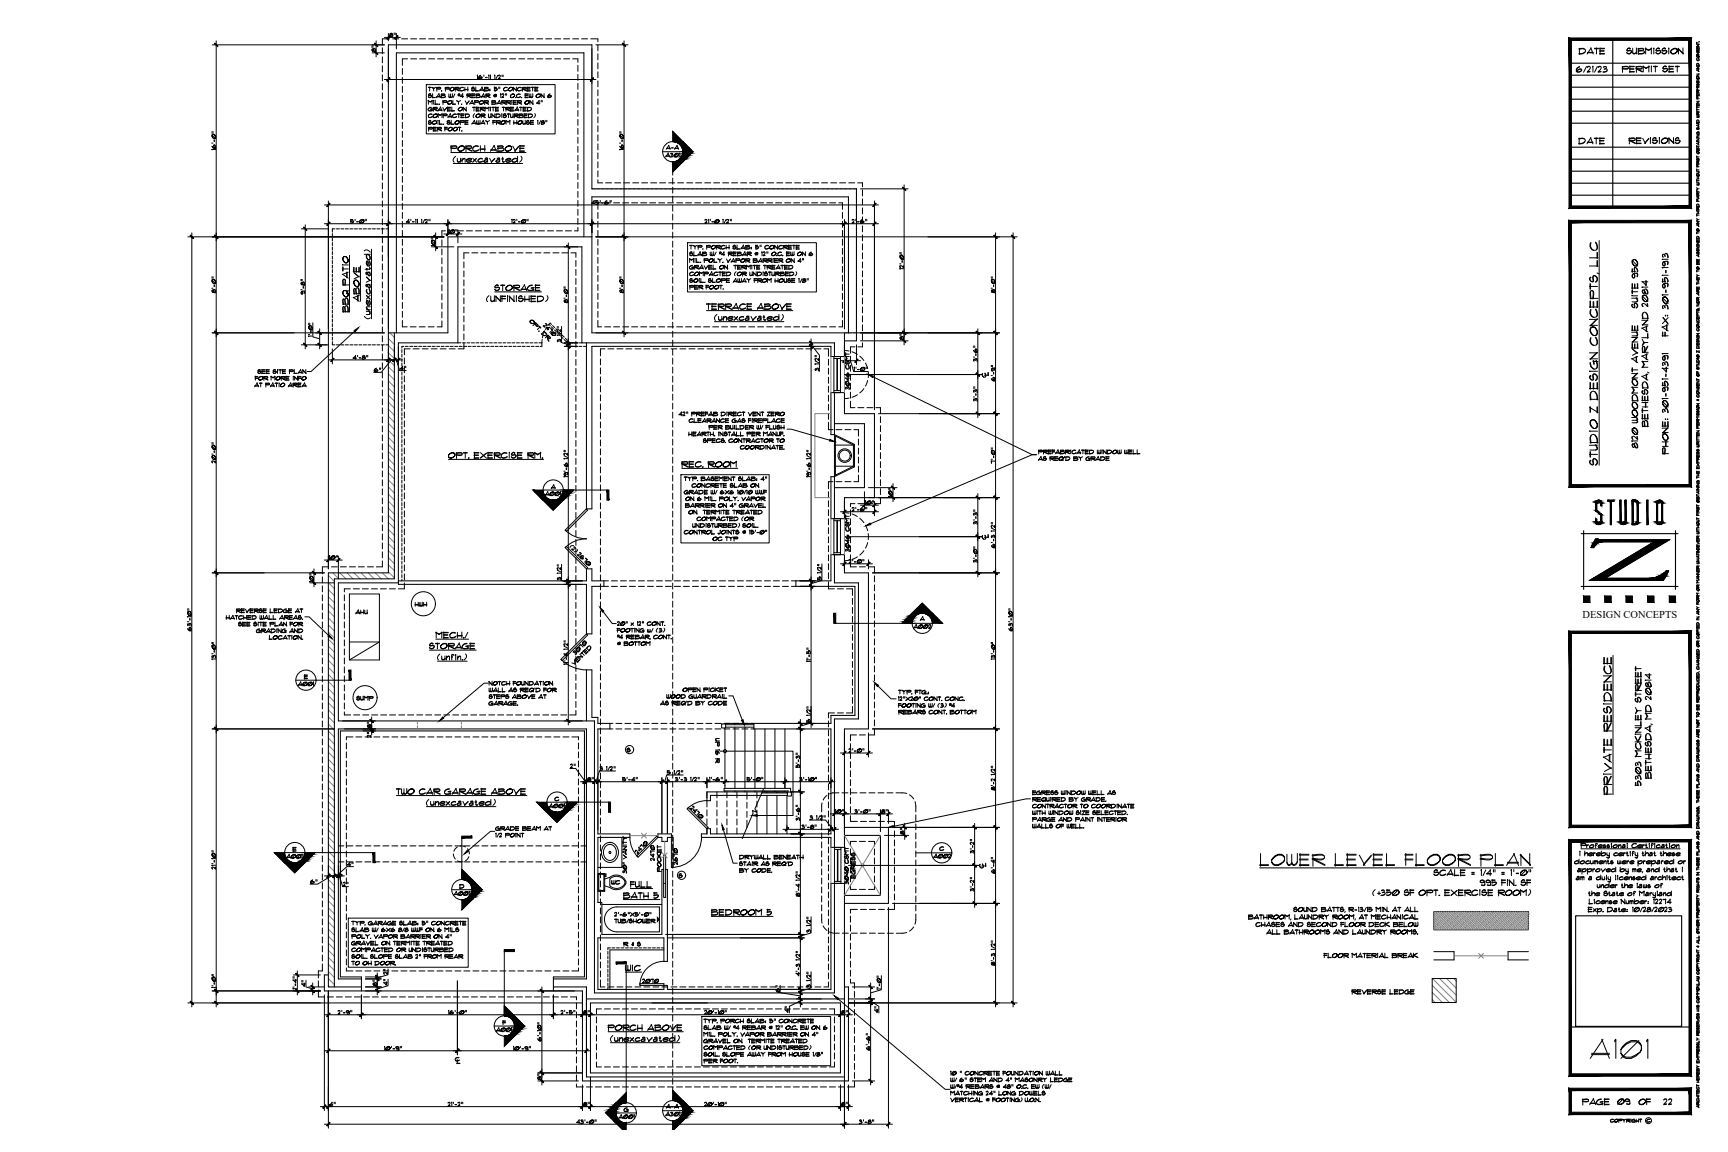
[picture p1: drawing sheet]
<svg xmlns="http://www.w3.org/2000/svg" width="914mm" height="610mm" viewBox="0 0 914 610" stroke-linecap="round" stroke-linejoin="round" font-family="sans-serif">
<defs><g id="words">
<text font-size="15.4" x="840" y="561">A101</text>
<text font-size="11.9" x="665" y="460">LOWER LEVEL FLOOR PLAN</text>
<g font-size="8.8">
<text x="847" y="247" transform="rotate(-90 847 247)">STUDIO Z DESIGN CONCEPTS, LLC</text>
<text x="854" y="422" transform="rotate(-90 854 422)">PRIVATE RESIDENCE</text>
</g>
<g font-size="7.5">
<text x="236" y="244">OPT. EXERCISE RM.</text>
<text x="359" y="249">REC. ROOM</text>
<text x="375" y="486">BEDROOM 5</text>
<text x="330" y="516">WIC</text>
</g>
<g font-size="7.1">
<text x="834" y="30">DATE</text>
<text x="859" y="30">SUBMISSION</text>
<text x="857" y="40">PERMIT SET</text>
<text x="834" y="78">DATE</text>
<text x="836" y="586">PAGE OF 22</text>
</g>
<g font-size="6.6">
<text x="833" y="40">6/21/23</text>
<text x="861" y="77">REVISIONS</text>
</g>
<text font-size="6.2" x="855" y="586">09</text>
<g font-size="5.7">
<text x="699" y="508">FLOOR MATERIAL BREAK</text>
<text x="714" y="527">REVERSE LEDGE</text>
</g>
<text font-size="5.6" x="837" y="327">DESIGN CONCEPTS</text>
<g font-size="5.3">
<text x="351" y="80">A-A</text>
<text x="351" y="84">A301</text>
<text x="450" y="207" transform="rotate(-90 450 207)">3046 CSMT</text>
<text x="287" y="264">A001</text>
<text x="290" y="260">A</text>
<text x="450" y="293" transform="rotate(-90 450 293)">3046 CSMT</text>
<text x="218" y="322">HWH</text>
<text x="187" y="326">AHU</text>
<text x="486" y="329">A</text>
<text x="482" y="334">A002</text>
<text x="157" y="364">A001</text>
<text x="188" y="372">SUMP</text>
<text x="382" y="405" transform="rotate(-90 382 405)">UP 16 R</text>
<text x="292" y="425">C</text>
<text x="289" y="429">A001</text>
<text x="150" y="455">A001</text>
<text x="493" y="455">A002</text>
<text x="359" y="459" transform="rotate(-90 359 459)">2670</text>
<text x="332" y="463" transform="rotate(-90 332 463)">30&quot; VANITY</text>
<text x="242" y="471">D</text>
<text x="322" y="469">WC</text>
<text x="239" y="475">A001</text>
<text x="329" y="502">R &amp; S</text>
<text x="339" y="521">2070</text>
<text x="261" y="547">A001</text>
<text x="351" y="588">A-A</text>
<text x="326" y="593">A001</text>
<text x="329" y="589">G</text>
<text x="351" y="592">A301</text>
</g>
<g font-size="4.9">
<text x="520" y="200">L</text>
<text x="520" y="286">L</text>
<text x="496" y="451">C</text>
<text x="518" y="460">L</text>
<text x="240" y="563">C</text>
<text x="851" y="595">COPYRIGHT C</text>
</g>
</g></defs>
<!-- layer: OPTIONS -->
<g fill="none" stroke="#000" stroke-width=".53">
<path d="M281 170h1l1 1a1.2 1.2 0 0 1-2 0 1.2 1.2 0 0 1 0-1h1h1a1.1 1.1 0 0 1-2 1 1.1 1.1 0 0 1 0-1M283 171l1 2M283 171l2 1M283 171l2 2h-1l-1-2M284 171l-2 1M285 175h.1M285 173l1 1M286 173l-2 1M286 177l2 1 1-1v-1l-1-1 1 2M287 177l2 1M287 180v1M287 177v2"/>
<path d="M287 173h1M288 175l-2 2M288 175v2M289 171v1M289 171v1h-1v1M289 173l1 1M289 178l2 1v-1l-1-1 1 2M289 178l1 2M289 173v1M290 177l-1 2M290 175l-1-2h2l-1 2M290 172h1"/>
<path d="M291 179l-2-1 1 2M291 174l1 1M291 177h3M291 174l1 1-1 1M292 173l1 1M292 172l-1-1-1 1M292 176h2v1a1.1 1.1 0 0 1-1 0 1.1 1.1 0 0 1-1-1h1l1 1a1.2 1.2 0 0 1-1 0 1.2 1.2 0 0 1-1-1M292 172l2 1M293 175l2 1M294 174l1 1M295 176l1 1M296 176l1 1"/>
<path d="M297 178l1 1M297 177l2 1M298 180l2 1M299 179l1 1M213 185v2M213 187v2M213 190v1M213 192v2M213 195v1M213 197v1M213 199v2M214 183h-1v1"/>
<path d="M214 183h2M217 183h1M219 183h2M222 183h1M224 183h1M226 183h2M229 183h1M231 183h2M233 183h2M236 183h1M238 183h2M241 183h1"/>
<path d="M242 181h2M243 183h2M245 181h1M245 183h2M247 181h2M248 183h1M249 181h2M250 183h2M252 181h1M253 183h1M254 181h2M255 183h1"/>
<path d="M257 181h1M257 183h2M259 181h2M260 183h1M261 181h2M262 183h2M264 181h1M264 183h2M266 181h2M267 183h1M269 181h1M269 183h2"/>
<path d="M271 181h1M272 183h1M273 181h2M274 183h2M276 181h1M276 183h2M278 181h2M279 183h1M280 181h2M281 183h2M283 181h1M283 183h2"/>
<path d="M285 181h2M287 181v2h-1M290 180h.1M300 181l1 1 1-1M301 181h1M302 181v2h1M302 181h1M304 183h2M304 181h2M306 183h2M306 181h2M309 183h1"/>
<path d="M213 202v1M213 204v2M213 206v2M213 209v1M213 211v2M213 214v1M213 216v2M213 218v2M213 221v1M213 223v2M213 225v2M213 228v1"/>
<path d="M213 230v2M213 233v1M213 235v2M213 237v2M213 240v1M213 242v2M213 245v1M213 247v2M213 249v2M213 252v1M213 254v2M213 256v2"/>
<path d="M213 259v1M213 261v2M213 264v1M213 266v2M213 268v2M213 271v1M213 273v2M213 275v2M213 278v1M213 280v2M213 283v1M213 285v2"/>
<path d="M213 287v2M213 290v1M213 292v2M213 295v1M213 297v2M213 299v2M213 302v1M213 304v2M213 306v1"/>
</g>
<!-- layer: TB-TEXT -->
<g fill="none" stroke="#000" stroke-width=".53">
<path d="M667 459h144M728 471l-2 1 1 2M729 473h1M730 472v1M731 471h2l-2 1M731 472l2 1-1 1h-1M732 471h-1M733 473l-2 1M734 472h2v1l-2 1M734 472l2 1M734 471h1M734 471v2"/>
<path d="M736 473l-1 1-1-1M737 472l2-1h1a1.6 1.6 0 0 1-1 3 1.6 1.6 0 0 1-2-2 2.2 2.2 0 0 1 3-1 1.7 1.7 0 0 1-1 3 1.7 1.7 0 0 1-2-1M740 471l-3 3M743 472h2a1.2 1.2 0 0 1 0 2 1.2 1.2 0 0 1-2 0v-1M745 471h-1l-1 1M745 471h-1l-1 1h2l1 1-1 1-2-1M746 471h2M746 472h2M746 471v3M751 472l2-1h1a1.6 1.6 0 0 1-1 3 1.6 1.6 0 0 1-2-2 2.2 2.2 0 0 1 3-1 1.7 1.7 0 0 1-1 3 1.7 1.7 0 0 1-2-1M755 471h2l1 1h-1h-2M755 472h3"/>
<path d="M755 471h3M755 471v3M759 471h2M760 471v3M761 474h.1M764 471h3M764 472h3M764 474h3M765 471v3M768 471l3 3M771 471l-3 3M772 471h2"/>
<path d="M772 472h2M772 474h2M772 471v3M775 471h3v1h-3M775 472h3M775 471h3M775 471v3M775 472l3 2M782 471h-2l-1 1M782 471a1.8 1.8 0 0 0-3 0 1.8 1.8 0 0 0 0 3l3-1M782 473h-3M783 471v3"/>
<path d="M783 466h1h1M784 472h2a1.2 1.2 0 0 1 0 2 1.2 1.2 0 0 1-2-1M786 467h-1h-2a1.1 1.1 0 0 1 1-1 1.1 1.1 0 0 1 2 0v2h-2M786 466l-3 1M786 468h-2M786 471h-1l-1 1M786 471a1 1 0 0 0-1 0 1 1 0 0 0 0 1h1l1 1-1 1-2-1M786 466h1h1M787 471h3M787 472h3M787 474h3M788 471v3"/>
<path d="M789 467h-1h-2a1.1 1.1 0 0 1 1-1 1.1 1.1 0 0 1 2 0v2h-2M789 466l-3 1M789 468h-2M789 467h3l-1 1h-1M789 467h3M789 466h2M790 465v2M792 468h-2h-1M793 471h2l1 1h-1h-2M793 472h3M793 471h3M793 471v3"/>
<path d="M793 472l3 2M794 466h3M794 467h3M795 465v4M797 472l1-1h2a1.6 1.6 0 0 1-1 3 1.6 1.6 0 0 1-2-2 2.2 2.2 0 0 1 3-1 1.7 1.7 0 0 1-1 3 1.7 1.7 0 0 1-2-1M798 466v3M799 466l2 3M799 466l2 2M799 466v3M801 472l1-1h2a1.6 1.6 0 0 1-1 3 1.6 1.6 0 0 1-2-2 2.2 2.2 0 0 1 3-1 1.7 1.7 0 0 1-1 3 1.7 1.7 0 0 1-2-1M801 465v4M802 469h.1"/>
<path d="M804 471l2 1 2-1M804 471l2 1M805 471v3M805 467h2a1.2 1.2 0 0 1 0 2 1.2 1.2 0 0 1-2-1M807 466h-1h-1M807 466a1 1 0 0 0-2 0 1 1 0 0 0 0 1h2v1h-1h-1M808 471v3M808 466h2M808 467h2M808 471l-2 1M808 465v4M809 471l1 1-1 2"/>
</g>
<!-- layer: A-WALL -->
<g fill="none" stroke="#000" stroke-width=".55">
<path d="M313 104h136v72h-136zM176 124v1M176 126v2M176 128v2M176 131v1M176 133v2M176 136v1M176 138v1M177 121h-1v2M178 121h2M180 121h2M183 121h1"/>
<path d="M185 121h2M188 121h1M190 121h2M192 121h2M195 121h1M197 121h2M199 121h2M202 121h1M204 121h2M309 125v-97h-99v148M313 125h-76v51h-31M176 140v2"/>
<path d="M176 143v1M176 145v2M176 147v2M176 150v1M176 152v2M176 155v1M176 157v2M176 159v2M176 162v1M176 164v2M176 166v2M176 169v1"/>
<path d="M176 171v2M176 174v1M176 176v2M176 178v2M209 176v130h-32v216M447 176v13h-7v-6h-127v86h-3v-88M176 181v1h1M178 182h2M180 182h2M183 182h1M185 182h2M188 182h1"/>
<path d="M190 182h2M192 182h2M195 182h1M197 182h2M199 182h2M202 182h1M204 182h2M442 189v-8h-134v-50h-66v50h-31v128h99v26h3v-25h7v-3h-7v-6h-3v6h-99M447 180h6v-80h-140v-76h-107v279h-32v219h17M442 208v22h-2v-22h7v11h16v44h-16v11h-7v-22h2v22M442 224h15v34h-15M442 294v14h12v72h-12v68"/>
<path d="M211 308h-32v73h136v144h127v-58M421 307h19v-13h7v9h13v83h-13v62h-7v-5h-69v-2h3v-2h2v2h64v-55h-41v-3h41v-4h12v-69h-31zM310 381v-27h3v26h3v3h7v3h-7v55h17M403 419h-29v5h2v-3h27M447 438h23v40h-23M333 443h-17v35h3v16h31v-34h1v15h1v-15h1v49h-2v-13h-35v28h35v-3h2v3h87v-57h7v103h-137v-48h-17M348 441h7v2h-2v2h-3v-2h-2zM447 442h19v32h-19M351 467h1M174 516h-2v8h136v48h141v-50h-2M191 518h-12v-132h131v132h-17M191 524v-7h-11v-130h129v130h-16v7"/>
<path d="M310 529h137M312 531h133v37h-133z"/>
</g>
<!-- layer: BACKGROUND -->
<g fill="none" stroke="#808080" stroke-width=".53">
<path d="M313 100h2M316 100h1M318 100h2M320 100h2M323 100h1M325 100h2M328 100h1M330 100h2M332 100h2M335 100h1M337 100h2M340 100h1"/>
<path d="M342 100h2M344 100h2M347 100h1M349 100h2M351 100h2M354 100h1M356 100h2M359 100h1M361 100h2M363 100h2M366 100h1M368 100h2"/>
<path d="M370 100h2M373 100h1M375 100h2M378 100h1M380 100h2M382 100h2M385 100h1M387 100h2M390 100h1M392 100h2M394 100h2M397 100h1"/>
<path d="M399 100h2M401 100h2M404 100h1M406 100h2M409 100h1M411 100h2M413 100h2M416 100h1M418 100h2M421 100h1M423 100h1M425 100h2"/>
<path d="M428 100h1M430 100h2M432 100h2M435 100h1M437 100h2M440 100h1M442 100h2M444 100h2M447 100h1M449 100h2M451 100h2v1M453 102v1"/>
<path d="M453 104v1M453 106v2M453 109v1M453 111v2M453 113v2M453 116v1M453 118v2M453 121v1M453 123v2M453 125v2M453 128v1M453 130v2"/>
<path d="M453 132v2M453 135v1M453 137v2M453 140v1M453 142v2M453 144v2M453 147v1M453 149v2M453 152v1M453 154v2M453 156v2M453 159v1"/>
<path d="M206 179l3 3M206 176l3 3M447 176h1M449 176h2M453 161v2M453 163v2M453 166v1M453 168v2M453 171v1M453 173v2M453 175v1h-1M206 198l3 3"/>
<path d="M206 194l3 3M206 190l3 4M206 187l3 3M206 183l3 3M440 189v19M447 189v19M206 217l3 3M206 213l3 3M206 209l3 3M206 205l3 4M206 202l3 3M440 219h-9v44h9"/>
<path d="M206 239l3 3M206 235l3 3M206 232l3 3M206 228l3 3M206 224l3 3M206 220l3 3M206 258l3 3M206 254l3 3M206 250l3 3M206 246l3 4M206 243l3 3M206 276l3 4"/>
<path d="M206 273l3 3M206 269l3 3M206 265l3 3M206 261l3 4M440 274v20M447 274v20M206 299l3 3M206 295l3 3M206 291l3 4M206 288l3 3M206 284l3 3M206 280l3 3"/>
<path d="M174 320l3 3M174 316l3 3M174 312l3 3M174 308l3 3M174 305l3 3M176 303l3 3M180 303l3 3M184 303l3 3M187 303l4 3M191 303l3 3M195 303l3 3M199 303l3 3"/>
<path d="M202 303l4 3M206 303l3 3M174 338l3 3M174 335l3 3M174 331l3 3M174 327l3 3M174 323l3 3M174 357l3 3M174 353l3 3M174 349l3 4M174 346l3 3M174 342l3 3"/>
<path d="M174 379l3 4M174 376l3 3M174 372l3 3M174 368l3 3M174 364l3 4M174 361l3 3M174 398l3 3M174 394l3 4M174 391l3 3M174 387l3 3M174 383l3 3M221 381v2"/>
<path d="M221 384v2M244 381v2M244 384v2M174 417l3 3M174 413l3 3M174 409l3 3M174 406l3 3M174 402l3 3M174 439l3 3M174 436l3 3M174 432l3 3M174 428l3 3"/>
<path d="M174 424l3 3M174 421l3 3M174 450l3 4M174 458l3 3M174 454l3 3M174 447l3 3M174 443l3 3M333 442h15M339 441l3 3M342 441l-3 3M350 451l3 3M352 445v8"/>
<path d="M353 451l-3 3M440 448v19M447 442l9 15M447 448v19M456 459l-9 15M457 459l9 15M466 442l-9 15M174 477l3 3M174 473l3 3M174 469l3 3M174 465l3 4M174 462l3 3"/>
<path d="M174 499l3 3M174 495l3 4M174 492l3 3M174 488l3 3M174 484l3 3M174 480l3 4M174 518l3 3M174 514l3 3M174 510l3 4M174 507l3 3M174 503l3 3M758 518l13 12"/>
<path d="M762 518l9 9M765 518l6 5M769 518l2 1M174 522h.1M758 529l1 2M758 525l5 6M758 521l9 10"/>
<circle cx="456" cy="458" r=".8"/>
</g>
<!-- layer: FOOTINGS -->
<g fill="none" stroke="#000" stroke-width=".53">
<path d="M202 25v3M202 30v3M202 35v3M202 40v3M206 21h-4v3M208 21h3M213 21h3M213 36v3M216 31h-3v4M217 21h4M217 31h4M222 21h3"/>
<path d="M222 31h3M227 21h3M227 31h3M232 21h3M232 31h3M236 21h4M236 31h4M241 21h3M241 31h3M246 21h3M246 31h3M251 21h3"/>
<path d="M251 31h3M255 21h4M255 31h4M260 21h3M260 31h3M265 21h3M265 31h3M270 21h3M270 31h3M274 21h4M274 31h4M279 21h3"/>
<path d="M279 31h3M284 21h3M284 31h3M289 21h3M289 31h3M294 21h3M294 31h3M298 21h3M298 31h3M303 21h3M303 31h3v2M306 35v3"/>
<path d="M306 39v4M308 21h3M313 21h3v1M316 24v3M316 28v4M316 33v3M316 38v3M202 44v4M202 49v3M202 54v3M202 59v3M213 41v3"/>
<path d="M213 46v3M213 50v4M213 55v3M213 60v3M306 44v3M306 49v3M306 54v3M306 58v4M316 43v3M316 48v3M316 52v3M316 57v3"/>
<path d="M202 63v4M202 68v3M202 73v3M202 78v3M213 65v3M213 69v4M213 74v3M213 79v3M306 63v3M306 68v3M306 73v3M306 77v4"/>
<path d="M316 62v3M316 67v3M316 71v4M316 76v3M202 82v4M202 87v3M202 92v3M202 97v3M213 84v3M213 89v3M213 93v4M213 98v3"/>
<path d="M306 82v3M306 87v3M306 92v3M306 97v3M316 81v3M316 86v3M316 90v4M316 95v2h3M320 97h4M325 97h3M330 97h3M335 97h3"/>
<path d="M340 97h3M344 97h4M349 97h3M354 97h3M359 97h3M363 97h4M368 97h3M373 97h3M378 97h3M382 97h4M387 97h3M392 97h3"/>
<path d="M397 97h3M401 97h4M406 97h3M411 97h3M416 97h3M421 97h3M425 97h3M430 97h3M435 97h3M440 97h3M444 97h3M449 97h3"/>
<path d="M454 97h2v2M202 102v3M202 106v3M202 111v3M202 116v3M213 103v3M213 108v3M213 112v4M213 117v3M306 101v3M306 106v3M306 111v3"/>
<path d="M306 116v3M316 112v4M316 117v3M318 107h-2v4M320 107h3M325 107h3M330 107h3M334 107h3M339 107h3M344 107h3M349 107h3M353 107h3"/>
<path d="M358 107h3M363 107h3M368 107h3M372 107h4M377 107h3M382 107h3M387 107h3M391 107h4M396 107h3M401 107h3M406 107h3M410 107h4"/>
<path d="M415 107h3M420 107h3M425 107h3M429 107h4M434 107h3M439 107h3M444 107h2v4M446 112v4M446 117v3M456 100v4M456 105v3M456 110v3"/>
<path d="M456 115v3M456 120v3M202 121v3M202 125v4M202 130v3M202 135v3M202 140v3M213 122v3M213 127v3M213 131v4M213 136v3M234 127v3"/>
<path d="M234 132v3M234 136v4M236 122h-2v3M237 122h3M242 122h3M245 139v3M247 122h3M248 134h-3v3M250 134h3M252 122h3M254 134h4M256 122h4"/>
<path d="M259 134h3M261 122h3M264 134h3M266 122h3M269 134h3M271 122h3M274 134h3M275 122h4M278 134h3M280 122h3M283 134h3M285 122h3"/>
<path d="M288 134h3M290 122h3M293 134h3M294 122h4M297 134h4M299 122h3M302 134h3v2M305 138v3M306 120v2h-2M316 122v3M316 127v3M316 131v4"/>
<path d="M316 136v3M446 122v3M446 127v3M446 131v4M446 136v3M456 124v3M456 129v3M456 134v3M456 139v3M202 144v4M202 149v3M202 154v3"/>
<path d="M202 159v3M213 141v3M213 146v3M213 150v4M213 155v3M234 141v3M234 146v3M234 151v3M234 156v3M245 143v4M245 148v3M245 153v3"/>
<path d="M245 158v3M305 143v3M305 147v3M305 152v3M305 157v3M316 141v3M316 146v3M316 150v4M316 155v3M446 141v3M446 146v3M446 150v4"/>
<path d="M446 155v3M456 143v4M456 148v3M456 153v3M456 158v3M202 163v4M202 168v3M202 173v3M202 178v3M213 170v3h2M213 160v3M213 165v3"/>
<path d="M217 173h3M222 173h3M227 173h3M234 160v3M234 165v3M234 170v3h-3M245 162v4M245 167v3M245 172v3M245 177v3M305 162v3M305 166v4"/>
<path d="M305 171v3M305 176v3M316 160v3M316 165v3M316 170v3h2M320 173h3M325 173h3M330 173h3M334 173h3M339 173h3M344 173h3M349 173h3"/>
<path d="M353 173h3M358 173h3M363 173h3M368 173h3M372 173h4M377 173h3M382 173h3M387 173h3M391 173h4M396 173h3M401 173h3M406 173h3"/>
<path d="M410 173h4M415 173h3M420 173h3M425 173h3M429 173h4M434 173h3M439 173h3M446 170v3h-2M446 160v3M446 165v3M456 162v4M456 167v3"/>
<path d="M456 172v3M456 177v3M202 182v4M202 187v3M202 192v3M202 197v3M214 189v4M214 194v3M214 199v3M217 185h-3v3M219 185h3M223 185h4"/>
<path d="M228 185h3M233 185h3M238 185h3M245 181v4h-3M305 181v3M305 185v4M305 190v3M305 195v3M305 200v3M318 190v3M318 195v3M318 199v4"/>
<path d="M320 185h-2v3M322 185h3M326 185h4M331 185h3M336 185h3M341 185h3M346 185h3M350 185h3M355 185h3M360 185h3M365 185h3M369 185h3"/>
<path d="M374 185h3M379 185h3M384 185h3M388 185h4M393 185h3M398 185h3M403 185h3M407 185h4M412 185h3M417 185h3M422 185h3M426 185h4"/>
<path d="M431 185h3M436 185h2v3M438 190v3M438 195v3M438 200v3M451 186l3 2M452 184h-2v3M455 188l2 3M456 181v3h-2M458 192l1 3M459 197v3M202 202v3"/>
<path d="M202 206v3M202 211v3M202 216v3M214 204v3M214 208v4M214 213v3M214 218v3M305 204v4M305 209v3M305 214v3M305 219v3M318 204v3"/>
<path d="M318 209v3M318 214v3M318 218v4M438 204v4M438 209v3M438 214v3M438 219v3M449 211h-2M450 208v3M450 212v4h2M454 209l-3 1M454 216h3"/>
<path d="M457 206l-2 2M459 216h3M459 201l-1 3M463 216h3v3M202 221v3M202 225v4M202 230v3M202 235v3M202 240v3M214 223v3M214 227v4M214 232v3"/>
<path d="M214 237v3M305 224v3M305 228v3M305 233v3M305 238v3M318 223v3M318 228v3M318 233v3M318 238v3M438 223v4h3M442 227h4M447 227h3"/>
<path d="M452 227h2v4M454 232v4M454 237v3M466 220v4M466 225v3M466 230v3M466 235v3M466 240v3M202 244v4M202 249v3M202 254v3M202 259v3"/>
<path d="M214 242v3M214 247v3M214 251v3M214 256v3M305 243v3M305 247v4M305 252v3M305 257v3M318 242v3M318 247v3M318 252v3M318 257v3"/>
<path d="M441 255h-3v4M442 255h4M447 255h3M454 251v4h-2M454 242v3M454 247v3M466 244v3M466 249v3M466 254v3M466 259v3M202 263v4M202 268v3"/>
<path d="M202 273v3M202 278v3M214 261v3M214 266v3M214 270v4M214 275v3M214 280v3M305 262v3M305 266v4M305 271v3M305 276v3M318 261v4"/>
<path d="M318 266v3M318 271v3M318 276v3M438 260v3M438 265v3M438 270v3M438 275v3M438 279v3M450 270v3M451 272l3 1M452 267h-2v1M454 267h3"/>
<path d="M455 274l2 3M458 278l1 3M459 267h3M466 263v4h-3M174 300h-3v4M175 300h4M180 300h3M185 300h3M190 300h3M194 300h4M202 297v3h-3M202 283v3"/>
<path d="M202 287v3M202 292v3M214 285v3M214 289v4M214 294v3M214 299v3M305 281v3M305 285v4M305 290v3M305 295v3M305 300v3M318 280v4"/>
<path d="M318 285v3M318 290v3M318 295v3M318 299v4M438 284v3M438 289v3M438 294v3M438 298v3M449 296l-2 1M450 298v2h3M450 294v3M454 295l-3 1"/>
<path d="M455 300h3M457 291l-2 3M459 287l-1 3M459 282v4M460 300h3v3M171 305v3M171 310v3M171 315v3M171 320v3M182 315v3M182 320v3M185 312h-3v1"/>
<path d="M187 312h3M192 312h3M197 312h3M201 312h3M206 312h3M214 308v4h-3M214 304v3M305 304v4M305 309v3M305 314v3M305 319v3M318 304v3"/>
<path d="M318 309v3M318 314v3M318 319v3M438 308v4h4M438 303v3M443 312h3M448 312h3v3M451 317v3M463 305v3M463 309v4M463 314v3M463 319v3"/>
<path d="M171 324v3M171 329v3M171 334v3M171 339v3M182 324v3M182 329v3M182 334v3M182 339v3M305 324v3M305 328v3M305 333v3M305 338v3"/>
<path d="M318 323v3M318 328v3M318 333v3M318 338v3M451 321v4M451 326v3M451 331v3M451 336v3M463 324v3M463 329v3M463 333v3M463 338v3"/>
<path d="M171 343v4M171 348v3M171 353v3M171 358v3M182 343v4M182 348v3M182 353v3M182 358v3M305 343v3M305 347v4M305 352v3M305 357v3"/>
<path d="M318 342v4M318 347v3M318 352v3M318 357v3M451 340v4M451 345v3M451 350v3M451 355v3M451 360v3M463 343v3M463 348v3M463 352v4"/>
<path d="M463 357v3M171 362v4M171 367v3M171 372v3M171 377v3M182 362v4M182 367v3M182 372v3M182 377v1h4M187 378h3M192 378h3M197 378h3"/>
<path d="M201 378h4M206 378h3M211 378h3M216 378h3M221 378h3M225 378h3M230 378h3M235 378h3M240 378h3M244 378h3M249 378h3M254 378h3"/>
<path d="M259 378h3M263 378h4M268 378h3M273 378h3M278 378h3M282 378h4M287 378h3M292 378h3M297 378h3M305 362v3M305 366v4M305 371v3"/>
<path d="M305 376v2h-4M318 361v4M318 366v3M318 371v3M318 376v3M442 377h-4v3M443 377h3M451 374v3h-3M451 364v3M451 369v3M463 362v3M463 367v3"/>
<path d="M463 371v4M463 376v3M171 381v4M171 386v3M171 391v3M171 396v3M183 393v3M183 398v3M187 390h-4v2M188 390h4M193 390h3M198 390h3"/>
<path d="M203 390h3M207 390h4M212 390h3M217 390h3M222 390h3M226 390h4M231 390h3M236 390h3M241 390h3M245 390h4M250 390h3M255 390h3"/>
<path d="M260 390h3M265 390h3M269 390h3M274 390h3M279 390h3M284 390h3M288 390h4M293 390h3M298 390h3M303 390h3v2M306 393v3M306 398v3"/>
<path d="M318 380v4M318 385v3M318 390v3M318 395v3M318 399v4M438 381v4M438 386v3M438 391v3M438 396v3M450 394v3M450 398v3M453 389h-3v3"/>
<path d="M455 389h3M463 381v3M463 386v3h-3M171 401v3M171 405v3M171 410v3M171 415v3M171 420v3M183 403v3M183 407v4M183 412v3M183 417v3"/>
<path d="M306 403v3M306 407v4M306 412v3M306 417v3M318 404v3M318 409v3M318 414v3M318 419v3M438 401v3M438 405v3M438 410v3M438 415v3"/>
<path d="M438 420v3M450 403v3M450 408v3M450 413v3M450 417v4M171 424v4M171 429v3M171 434v3M171 439v3M183 422v3M183 426v4M183 431v3"/>
<path d="M183 436v3M306 422v3M306 426v4M306 431v3M306 436v3M318 423v3M318 428v3M318 433v3M318 438v3M438 424v4M438 429v3M438 434v3"/>
<path d="M438 439v3M450 422v3M450 427v3M450 432v3h4M455 435h3M460 435h3M465 435h3M470 435h3v3M473 440v3M171 443v4M171 448v3M171 453v3"/>
<path d="M171 458v3M179 456h3M179 448h3M183 441v3M183 446v3M183 450v3M183 455v3M183 460v3M184 456h3M184 448h3M188 456h4M188 448h4"/>
<path d="M193 456h3M193 448h3M198 456h3M198 448h3M203 456h3M203 448h3M207 456h4M207 448h4M212 456h3M212 448h3M217 456h3M217 448h3"/>
<path d="M222 456h3M222 448h3M226 456h4M226 448h4M231 456h3M231 448h3M236 456h3M236 448h3M240 452l1 3M241 456h3M241 448h3M242 448l-2 2"/>
<path d="M242 456h3M243 448h3M245 456h4M245 448h4M247 449l1 3M248 453l-2 2M250 456h3M250 448h3M255 456h3M255 448h3M260 456h3M260 448h3"/>
<path d="M265 456h3M265 448h3M269 456h3M269 448h3M274 456h3M274 448h3M279 456h3M279 448h3M284 456h3M284 448h3M288 456h4M288 448h4"/>
<path d="M293 456h3M293 448h3M298 456h3M298 448h3M303 456h3M303 448h3M306 441v3M306 446v3M306 450v3M306 455v3M306 460v3M307 456h3"/>
<path d="M307 448h3M318 442v4M318 447v3M318 452v3M318 457v3M438 443v4M438 448v3M438 453v3M438 458v3M450 449v3M450 454v3M450 459v3"/>
<path d="M453 445h-3v3M455 445h3M460 445h3v3M463 449v3M463 454v3M463 459v3M473 444v4M473 449v3M473 454v3M473 459v3M171 462v4M171 467v3"/>
<path d="M171 472v3M171 477v3M183 465v3M183 469v4M183 474v3M183 479v3M306 465v3M306 469v4M306 474v3M306 479v3M318 461v4M318 466v3"/>
<path d="M318 471v3M318 476v3M438 462v4M438 467v3M438 472v3M438 477v3M450 463v4M450 468v3h3M455 471h3M463 463v4M463 468v3h-3M473 463v4"/>
<path d="M473 468v3M473 473v3M473 478v3h-3M171 481v4M171 486v3M171 491v3M171 496v3M183 484v3M183 488v4M183 493v3M183 498v3M306 484v3"/>
<path d="M306 488v4M306 493v3M306 498v3M318 480v4M318 485v3M318 490v3M318 495v3M318 499v4M438 481v4M438 486v3M438 491v3M438 496v3"/>
<path d="M450 485v3M450 490v3M450 494v3M450 499v3M454 481h-4v2M455 481h3M460 481h3M465 481h3M168 519v3M171 510v4h-3v3M171 501v3M171 505v3"/>
<path d="M183 512v2h4M183 503v3M183 507v4M188 514h4M193 514h3M198 514h3M203 514h3M207 514h4M212 514h3M217 514h3M222 514h3M226 514h4"/>
<path d="M231 514h3M236 514h3M241 514h3M245 514h4M250 514h3M255 514h3M260 514h3M265 514h3M269 514h3M274 514h3M279 514h3M284 514h3"/>
<path d="M288 514h4M293 514h3M298 514h3M306 512v2h-3M306 503v3M306 507v4M318 519v3h2M318 504v3M318 509v3M318 514v3M438 520v2h-2M438 501v3"/>
<path d="M438 505v3M438 510v3M438 515v3M450 518v2h2v3M450 504v3M450 509v3M450 513v4M168 524v4h4M173 528h3M178 528h3M183 528h3M188 528h3"/>
<path d="M192 528h3M197 528h3M202 528h3M207 528h3M211 528h4M216 528h3M221 528h3M226 528h3M230 528h4M235 528h3M240 528h3M245 528h3"/>
<path d="M249 528h4M254 528h3M259 528h3M264 528h3M269 528h3M273 528h3M278 528h3M283 528h3M288 528h3M292 528h4M297 528h3M302 528h3v1"/>
<path d="M305 531v3M305 535v4M316 538v3M318 534h-2v3M320 534h3M322 522h3M325 534h3M326 522h4M329 534h4M331 522h3M334 534h3M336 522h3"/>
<path d="M339 534h3M344 534h3M348 534h4M350 522h3M353 534h3M355 522h3M358 534h3M360 522h3M363 534h3M365 522h3M367 534h4M369 522h3"/>
<path d="M372 534h3M374 522h3M377 534h3M379 522h3M382 534h3M384 522h3M387 534h3M388 522h4M391 534h3M393 522h3M396 534h3M398 522h3"/>
<path d="M401 534h3M403 522h3M406 534h3M407 522h4M410 534h3M412 522h3M415 534h3M417 522h3M420 534h3M422 522h3M425 534h3M426 522h4"/>
<path d="M429 534h4M431 522h3M434 534h3M439 534h3v3M442 538v3M452 525v3M452 529v4M452 534v3M452 539v3M305 540v3M305 545v3M305 550v3"/>
<path d="M305 555v3M305 559v3M316 543v3M316 548v3M316 552v4M316 557v3M442 543v3M442 548v3M442 552v4M442 557v3M452 544v3M452 548v4"/>
<path d="M452 553v3M452 558v3M305 574v1h4M305 564v3M305 569v3M310 575h4M315 575h3M316 562v3h2M320 575h3M320 565h3M325 575h3M325 565h3"/>
<path d="M329 575h4M329 565h4M334 575h3M334 565h3M339 575h3M339 565h3M344 575h3M344 565h3M348 575h4M348 565h4M353 575h3M353 565h3"/>
<path d="M358 575h3M358 565h3M363 575h3M363 565h3M367 575h4M367 565h4M372 575h3M372 565h3M377 575h3M377 565h3M382 575h3M382 565h3"/>
<path d="M387 575h3M387 565h3M391 575h3M391 565h3M396 575h3M396 565h3M401 575h3M401 565h3M406 575h3M406 565h3M410 575h3M410 565h3"/>
<path d="M415 575h3M415 565h3M420 575h3M420 565h3M425 575h3M425 565h3M429 575h4M429 565h4M434 575h3M434 565h3M439 575h3M442 562v3h-3"/>
<path d="M444 575h3M452 572v3h-4M452 563v3M452 568v3"/>
</g>
<!-- layer: A-MISC -->
<g fill="none" stroke="#000" stroke-width=".53">
<path d="M320 310h2M320 307h2M324 310h3M324 307h3M328 310h3M328 307h3M333 310h3M333 307h3M338 310h3M338 307h3M343 310h3M343 307h3"/>
<path d="M347 310h4M347 307h4M352 310h3M352 307h3M357 310h3M357 307h3M362 310h3M362 307h3M366 310h4M366 307h4M371 310h3M371 307h3"/>
<path d="M376 310h3M376 307h3M381 310h3M381 307h3M385 310h4M385 307h4M390 310h3M390 307h3M395 310h3M395 307h3M400 310h3M400 307h3"/>
<path d="M405 310h3M405 307h3M409 310h3M409 307h3M414 310h3M414 307h3M419 310h2M419 307h2M323 383h1M323 386h1M326 383h3M326 386h3"/>
<path d="M331 383h3M331 386h3M335 383h4M335 386h4M340 383h3M340 386h3M345 383h3M345 386h3M350 383h3M350 386h3M354 383h4M354 386h4"/>
<path d="M359 383h3M359 386h3M364 383h3M364 386h3M369 383h3M369 386h3M374 383h3M374 386h3M378 383h3M378 386h3M383 383h3M383 386h3"/>
<path d="M388 383h3M388 386h3M393 383h3M393 386h3M397 383h2M397 386h2"/>
</g>
<!-- layer: DRS-WDWS -->
<path d="M351 460v-7h1v7" fill="none" stroke="#000" stroke-width=".53"/>
<!-- layer: A-CASE -->
<g fill="none" stroke="#000" stroke-width=".53">
<path d="M329 443v16h-13M322 503v2M322 506v1M322 508v2M322 511v1M322 513v2M322 515v2M322 518v1M323 502h-1v1M324 502h1M326 502h2M340 502h2"/>
<path d="M343 502h1M345 502h2M348 502h1M350 502h1M351 503h-28v21M322 520v2M322 523v1"/>
</g>
<!-- layer: P-FIXT -->
<g fill="none" stroke="#000" stroke-width=".53">
<path d="M320 447a5 5 0 0 1 6 0 5 5 0 0 1 1 7 5 5 0 0 1-6 2 5 5 0 0 1-3-6zM320 448a4 4 0 0 1 5 0 4 4 0 0 1 1 5 3 3 0 0 1-4 2 3 3 0 0 1-3-4zM316 462h4v10h-4zM319 479h31M319 463h-2v8h2M319 463h1v8h-1M320 463l1-1v2h-1M320 469l3 1M323 464l-3 1M323 464a5 5 0 0 1 8 3 5 5 0 0 1-8 3M326 480a7 7 0 0 0-6 6 7 7 0 0 0 6 7h23v-13h-23M331 466v2"/>
<circle cx="323" cy="451" r=".5"/>
</g>
<path d="M348 485l1 2-1 1z" fill="#000" stroke="#000" stroke-width=".53"/>
<!-- layer: A-STAIR -->
<g fill="none" stroke="#000" stroke-width=".53">
<path d="M382 383h2v2h-2zM384 385v32M384 385h15M384 383h15M389 383h.1M389 385v32M394 383h.1M394 385v32M399 383h-15M399 386v31M405 386v31M410 386v31"/>
<path d="M415 386v31M374 419v3M379 419v3M384 419h.1M385 419v3M389 419h.1M390 419v3M394 419h.1M395 419v4M399 419h.1M401 419v3M403 420h14"/>
<path d="M403 419h13v1M404 418l-5 10 1 2-2-1 1 1-6 14M405 419h.1M406 419v1M410 419h.1M411 419v1M415 419h.1M417 419h2v2h-2zM417 419h-34v-2h35v2M374 424v3M374 429v3M374 433v4"/>
<path d="M374 438v3M379 424v3M379 429v3M379 433v4M379 438v3M385 424v3M385 429v3M385 433v4M385 438v3M390 424v3M390 429v3M390 433v4"/>
<path d="M390 438v3M395 425v3M395 429v3M395 434v4M401 424v3M401 429v12M403 421h14M406 421v20M411 421v20M416 421v20"/>
</g>
<!-- layer: A-TEXT -->
<g fill="#000" stroke="#000" stroke-width=".53">
<path d="M356 70l5 5h-5zM187 175l3-2-2 3zM287 265h11l-5 5zM488 319l5 6h-10zM174 336l2 2-2-1zM317 322l2 1v1zM234 379l1 1-2 1zM392 381h1l1 2zM289 430h11l-5 5zM382 436l1 3h-1zM398 432l3-1v1zM470 438l3-1v1z"/>
<path d="M151 457h10l-5 5zM244 460l6 5h-6zM267 532l5 6h-5zM331 578v6h-5zM356 577l5 5h-5z"/>
<path d="M358 75l4 1zM358 75l4 1z"/>
<path d="M359 76h4h-1zM359 76h4h-4z"/>
<path d="M359 76l4 1v-1zM359 76l4 1h-3z"/>
<path d="M360 77l4 1-1-1zM360 77l4 1h-3z"/>
<path d="M361 78h4h-1zM361 78h4h-4z"/>
<path d="M361 78l5 1-1-1zM361 78l5 1h-5z"/>
<path d="M361 79l6 1-1-1zM361 79l6 1h-6z"/>
<path d="M356 86h5zM356 86h5l-5 5z"/>
<path d="M359 84l3 1 1-1zM359 85v-1l3 1z"/>
<path d="M360 84h3zM360 84h3h-4z"/>
<path d="M361 83l2 1 1-1zM361 83l2 1h-3z"/>
<path d="M361 82l3 1 1-1zM361 82l3 1h-3z"/>
<path d="M361 81l4 1 1-1zM361 81l4 1h-4z"/>
<path d="M361 80l5 1 1-1zM361 80l5 1h-5z"/>
<path d="M282 259l5 1v-1zM282 259l5 1h-4z"/>
<path d="M298 259l5 1v-1zM298 259l5 1h-5z"/>
<path d="M283 260l5 1-1-1zM283 260l5 1h-4z"/>
<path d="M284 261l4 1v-1zM284 261l4 1h-3z"/>
<path d="M285 262l4 1-1-1zM285 262l4 1h-4z"/>
<path d="M296 263l3 1v-1zM295 264l1-1 3 1z"/>
<path d="M297 263h2h1zM297 263h2h-3z"/>
<path d="M297 262l3 1 1-1zM297 262l3 1h-3z"/>
<path d="M298 261l3 1 1-1zM298 261l3 1h-4z"/>
<path d="M298 260l4 1 1-1zM298 260l4 1h-4z"/>
<path d="M321 259v6h1zM321 259h1v6z"/>
<path d="M441 325l1 5v-5zM441 325l1 5h-1z"/>
<path d="M478 329l5 1v-1zM478 329l5 1h-6z"/>
<path d="M479 328l4 1v-1zM478 329l1-1 4 1z"/>
<path d="M480 327l3 1v-1zM480 327l3 1h-4z"/>
<path d="M481 326l2 1 1-1zM481 326l2 1h-3z"/>
<path d="M481 326h3h1zM481 326h3h-3z"/>
<path d="M482 325l3 1v-1zM482 325l3 1h-4z"/>
<path d="M482 325h3h1zM482 325h3h-3z"/>
<path d="M483 325h4zM483 325h3z"/>
<path d="M483 325h5zM483 325h4z"/>
<path d="M488 325h5zM488 325h5z"/>
<path d="M489 325h5zM489 325h5z"/>
<path d="M490 325h4zM490 325h4z"/>
<path d="M491 325l4 1-1-1zM491 325l4 1h-4z"/>
<path d="M491 326h4zM491 326h4h-3z"/>
<path d="M492 326l4 1-1-1zM492 326l4 1h-3z"/>
<path d="M493 327l4 1-1-1zM493 327l4 1h-4z"/>
<path d="M493 328l5 1-1-1zM493 328l5 1h-5z"/>
<path d="M493 329l6 1-1-1zM493 329l6 1h-6z"/>
<path d="M185 355l1 5v-5zM185 355l1 5h-1z"/>
<path d="M284 425h5zM284 425h5h-4z"/>
<path d="M285 425l5 1-1-1zM285 425l5 1h-4z"/>
<path d="M286 426l4 1v-1zM286 426l4 1h-3z"/>
<path d="M287 427l4 1-1-1zM287 427l4 1h-4z"/>
<path d="M299 428l2 1 1-1zM299 428l2 1h-3z"/>
<path d="M299 427l3 1 1-1zM299 427l3 1h-3z"/>
<path d="M300 426l3 1 1-1zM300 426l3 1h-4z"/>
<path d="M300 425l4 1 1-1zM300 425l4 1h-4z"/>
<path d="M300 425h5zM300 425h5h-5z"/>
<path d="M322 424v6h1zM322 424h1v6z"/>
<path d="M145 451l6 1v-1zM145 451l6 1h-5z"/>
<path d="M146 452l5 1v-1zM146 452l5 1h-4z"/>
<path d="M147 453l4 1v-1zM147 453l4 1h-3z"/>
<path d="M148 454l4 1-1-1zM148 454l4 1h-3z"/>
<path d="M160 455h3zM160 455h3h-4z"/>
<path d="M161 454l2 1 1-1zM161 454l2 1h-3z"/>
<path d="M161 453l3 1 1-1zM161 453l3 1h-3z"/>
<path d="M161 452l4 1 1-1zM161 452l4 1h-4z"/>
<path d="M161 451l5 1 1-1zM161 451l5 1h-5z"/>
<path d="M197 451v6h1zM197 451h1v6z"/>
<path d="M244 444h6v-2zM244 442h6l-6 2z"/>
<path d="M244 476h6zM244 476h6l-6 5z"/>
<path d="M244 465h6zM244 465h6z"/>
<path d="M245 465l5 1zM245 465l5 1z"/>
<path d="M246 466h4zM246 466h4z"/>
<path d="M247 466l4 1-1-1zM247 466l4 1h-3z"/>
<path d="M248 467h4h-1zM248 467h4h-4z"/>
<path d="M248 475h2h1zM247 475h1h2z"/>
<path d="M248 467l4 1v-1zM248 467l4 1h-3z"/>
<path d="M248 474l3 1 1-1zM248 474l3 1h-3z"/>
<path d="M249 468l4 1-1-1zM249 468l4 1h-4z"/>
<path d="M249 473l3 1v-1zM249 473l3 1h-4z"/>
<path d="M249 469l5 1-1-1zM249 469l5 1h-4z"/>
<path d="M249 473h3h1zM249 473h3h-3z"/>
<path d="M250 470l5 1-1-1zM250 470l5 1h-5z"/>
<path d="M250 472l3 1 1-1zM250 472l3 1h-4z"/>
<path d="M250 471l4 1 1-1zM250 471l4 1h-4z"/>
<path d="M267 504h5v-2zM267 502h5l-5 2z"/>
<path d="M326 509v1l5-1zM326 510l5-1v1z"/>
<path d="M267 538h5zM267 538h5z"/>
<path d="M268 538h5zM268 538h5z"/>
<path d="M269 538h4zM269 538h4z"/>
<path d="M270 538l3 1v-1zM270 538l3 1h-3z"/>
<path d="M270 539h4h-1zM270 539h4h-3z"/>
<path d="M271 539l4 1-1-1zM271 539l4 1h-3z"/>
<path d="M267 548h5zM267 548h5l-5 6z"/>
<path d="M271 546l2 1 1-1zM271 546l2 1h-3z"/>
<path d="M272 540l4 1-1-1zM272 540l4 1h-4z"/>
<path d="M272 546h2h1zM272 546h2h-3z"/>
<path d="M272 541l5 1-1-1zM272 541l5 1h-5z"/>
<path d="M272 545l3 1 1-1zM272 545l3 1h-3z"/>
<path d="M272 542l6 1-1-1zM272 542l6 1h-6z"/>
<path d="M272 544l4 1 1-1zM272 544l4 1h-4z"/>
<path d="M272 543l5 1 1-1zM272 543l5 1h-5z"/>
<path d="M321 589l5 1v-1zM321 589l5 1h-4z"/>
<path d="M322 588l4 1v-1zM322 588l4 1h-5z"/>
<path d="M322 590l4 1v-1zM322 590l4 1h-4z"/>
<path d="M322 587l4 1v-1zM322 587l4 1h-4z"/>
<path d="M322 591l5 1-1-1zM322 591l5 1h-4z"/>
<path d="M323 586l3 1 1-1zM323 586l3 1h-4z"/>
<path d="M323 592h4zM323 592h4h-3z"/>
<path d="M324 585l3 1v-1zM323 586l1-1 3 1z"/>
<path d="M324 592l4 1-1-1zM324 592l4 1h-3z"/>
<path d="M325 585h2h1zM325 585h2h-3z"/>
<path d="M325 584l3 1 1-1zM325 585v-1l3 1z"/>
<path d="M326 584h3h1zM326 584h3h-4z"/>
<path d="M326 584h4zM326 584h4z"/>
<path d="M326 584h5zM326 584h4z"/>
<path d="M331 594l-2 4h2zM326 594h5l-2 4z"/>
<path d="M356 598h1l4-5zM356 593h5l-5 5z"/>
<path d="M358 583h4zM358 583h4z"/>
<path d="M359 583l4 1-1-1zM359 583l4 1h-4z"/>
<path d="M359 584h4zM359 584h4h-3z"/>
<path d="M359 592h3h1zM359 592h3z"/>
<path d="M360 584l4 1-1-1zM360 584l4 1h-3z"/>
<path d="M360 591l3 1v-1zM360 591l3 1h-4z"/>
<path d="M361 585l4 1-1-1zM361 585l4 1h-4z"/>
<path d="M361 590l2 1 1-1zM361 590l2 1h-3z"/>
<path d="M361 586l5 1-1-1zM361 586l5 1h-5z"/>
<path d="M361 590h3h1zM361 590h3h-3z"/>
<path d="M361 587l6 1-1-1zM361 587l6 1h-6z"/>
<path d="M361 589l4 1 1-1zM361 589l4 1h-4z"/>
<path d="M361 588l5 1 1-1zM361 588l5 1h-5z"/>
</g>
<g fill="none" stroke="#000" stroke-width=".53">
<path d="M226 45h68v26h-68zM227 53l1 1 1-1M227 58l1-1a1.1 1.1 0 0 0-1 0 1.1 1.1 0 0 0 0 2l2-1h-2M227 53l1 1M227 46h1M227 53v2M227 46v2M228 50h-1M228 50h-1l1 1v1l-1-1a.8 .8 0 0 0 1 1 1 1 0 0 0 0-2h-1M229 46l1 1M229 58v1M229 53v2"/>
<path d="M229 52h1M229 53l-1 1M229 58h-1h1M229 50v2M229 57h2v1h-2M229 57h2M229 57v2M229 47v1M230 53l-1 2M230 55h2M230 53v2M231 46l-2 1"/>
<path d="M231 46l2 1h-2M231 47h2M231 46h2M231 51h2M231 46v2M231 59l-2-1 2 1M232 58h2M232 50l1 2M232 50l-1 2M232 55h.1M233 57l1 2M233 57l-1 2"/>
<path d="M233 50h2M233 50h2l-2 1M233 51h3l-1 1h-2l3-1M234 50v2M234 48h.1M234 57l1 2M234 53v2M236 47h1h1l-2-1v2M236 47h2M236 46h2M236 53h-2l2 1h-2h2M236 57l-1 2"/>
<path d="M237 59h1M237 58h1M237 57h1M237 54l1-1h1a1.1 1.1 0 0 1-1 2 1.1 1.1 0 0 1-1-1l1-1h1a1.1 1.1 0 0 1-1 2 1.1 1.1 0 0 1-1 0M237 57v2M238 50v2v-1v-1M238 51h.1M238 47l1-1h1a1.1 1.1 0 0 1 0 2 1.1 1.1 0 0 1-2-1l1-1h1a1.1 1.1 0 0 1 0 2 1.1 1.1 0 0 1-2 0M239 59h1M239 57v2h1M239 50v1v1l-1-1M239 51v1l-1-1"/>
<path d="M240 55h1M240 53v2M241 50l-1 2M241 46l2 1h-1h-1M241 47h2M241 46h2M241 46v2M241 47l2 1M242 53l1 1M242 58l2-1a1.1 1.1 0 0 1 0 2 1.1 1.1 0 0 1-2-1l2-1a1.1 1.1 0 0 1 0 1 1.1 1.1 0 0 1-2 0M243 54v1M243 50v1"/>
<path d="M243 50l-1 1M243 50h-1M244 51h1M244 53l-2 1M244 55h.1M245 50v2M245 50l-1 1h1M245 57v2M245 46h-1l-1 1M245 46a1.2 1.2 0 0 0-1 0 1.2 1.2 0 0 0 0 2h1M245 48h-2M246 47h2"/>
<path d="M246 46v2M246 53l1 2M247 57v2l-2-2 2 2M247 55l1-2-1 2M247 50h2v1h-2M247 50h2M247 50v2M247 50l2 2M248 46v2M249 55h2M250 47h1a.8 .8 0 0 1 0 1 .8 .8 0 0 1-1 0M250 52h1"/>
<path d="M250 51h1M250 50h1M250 50v2M250 53l1 2M250 53l-1 2M250 57h1M251 46l-1 1M251 46h-1v1h1v1h-1M251 57v2M251 53v2M252 48h1M252 46v2"/>
<path d="M252 50h2M252 50h2l-2 1M252 51h2v1h-2M252 59h2M252 58h1M252 57h2M252 50v2M252 57v2h2M253 53h-2l2 1h-2h2M254 54l1-1h1a1.1 1.1 0 0 1-1 2 1.1 1.1 0 0 1-1-1l1-1h1a1.2 1.2 0 0 1-1 2 1.2 1.2 0 0 1-1 0M254 48h2M254 51l-2 1"/>
<path d="M254 57h2v1h-2M254 57h2M254 57v2M255 51h2M255 46l1 2M255 46l-1 2M256 50l1 2M256 50l-1 2M256 46h2M256 54h2M256 47l2-1h-2v2h3l-1-1h-2M256 53v2"/>
<path d="M256 54l3 1M256 59l-2-1 2 1M257 57v2M257 50h2v1h-2M257 50h2M257 50v2M257 50l2 2-2-1M258 58l1-1h-1h-1l1 1M258 53h-2l2 1h-2M259 48h-3M259 57v2M259 48h.1"/>
<path d="M259 47h.1M260 57v2M260 54h2v1h-2M260 57h2M260 53v2M261 57v2M262 47h1v1h-1M262 47h1M262 46h1M262 51v-1l-1 1h1M262 46v1M262 59h2"/>
<path d="M262 58h2M262 57h2M262 51h-1M262 53h-2h2l-2 1M262 57v2M262 50v1v-1l-1 1M262 55h-2M263 51h-1M263 50h-1l-1 1M263 47l-1 1M263 55h2M264 46v1"/>
<path d="M264 53l1 2M264 53l-1 2M265 50v2M265 50h.1M266 50h1l-1 2 1-1M266 53v2M266 54l2 1M266 57h1M266 50h.1M266 57v2M267 52h-1M268 50h.1"/>
<path d="M268 53h-3l3 1h-1h-2h3M268 57h2l-1 1h-1M268 57h2M268 57v2M268 53v2M268 54l2 1M268 46h-1l-1 1M268 46a1.2 1.2 0 0 0-1 0 1.2 1.2 0 0 0 0 2h2M269 48h-2M269 47l1-1h1a1.1 1.1 0 0 1 0 2 1.1 1.1 0 0 1-2-1l1-1h1a1.1 1.1 0 0 1-1 2 1.1 1.1 0 0 1-1 0M270 59l-2-1 2 1M270 51l1-1h1a1.2 1.2 0 0 1 0 1 1.2 1.2 0 0 1-2 0l1-1h1a1.1 1.1 0 0 1 0 1 1.1 1.1 0 0 1-2 0"/>
<path d="M270 53h-2l2 1h-2h2M270 59h2M270 58h2M270 57h2M270 57v2h2M271 53v2M272 46l1 2M272 55h1M272 54h1M272 53h1M272 53v2M272 46v2"/>
<path d="M273 58h2M273 52h.1M273 46v2M274 57l1 2M274 57l-2 2M274 53v2M274 54l2 1M275 57h1M275 50a1.2 1.2 0 0 0-1 0 1.2 1.2 0 0 0 0 2l1-1h-2M275 50h-1l-1 1M276 57v2M276 46h-1l-1 1"/>
<path d="M276 46a1.2 1.2 0 0 0-2 0 1.2 1.2 0 0 0 0 2h2M276 52h.1M276 48h-2M276 53h-2l2 1h-1h-1h2M276 47h2M276 46h2M276 47l3 1M277 59h1M277 58h1M277 57h1M277 57v2h1M278 54l1-1h1a1.1 1.1 0 0 1-1 2 1.1 1.1 0 0 1-1-1l1-1h1a1.2 1.2 0 0 1-1 2 1.2 1.2 0 0 1-1 0"/>
<path d="M278 52h2M278 51h1M278 50h2M278 50v2M279 48l-3-1h2v-1h-2v2M279 46h2M279 48h2M279 47h1M279 46v2M279 57h2M279 57h1h1v1l-2 1M279 57v2"/>
<path d="M280 50v2l1-1v-1M280 51h1M280 53l2 2M280 53v2M281 58l-2 1M281 46h2M282 46v2M282 50v1l-1 1v-1M282 51l-1 1v-1M282 53v2M283 46h2M283 48h2"/>
<path d="M283 47h2M283 46v2M284 51l1-1h1a1.1 1.1 0 0 1-1 1 1.1 1.1 0 0 1-1 0l1-1h1a1.2 1.2 0 0 1-1 1 1.2 1.2 0 0 1-1 0M285 53v2M285 53l-1 2h2h-2M286 50l2 2-2-2M286 50v2M286 53v1M287 53v1M288 50v2M291 50l-1 1v1l2-1h-1h-1M291 50l-1 1"/>
<path d="M292 51l-2 1M292 51h-2M227 67l2 1h-1h-1M227 68h2M227 65h1a.8 .8 0 0 1 0 1 .8 .8 0 0 1-1 0v-1M227 67v2M228 64h-1M228 64h-1l1 1v1l-1-1M229 60a1.1 1.1 0 0 0-2 1 1.1 1.1 0 0 0 0 1h2h-2M229 61l-1-1-1 1M229 65l1-1h1a1.1 1.1 0 0 1-1 2 1.1 1.1 0 0 1-1-1l1-1h1a1.1 1.1 0 0 1-1 2 1.1 1.1 0 0 1-1-1M229 61l1-1 1 1a1.2 1.2 0 0 1 0 1 1.2 1.2 0 0 1-2 0l1-1h1a1.1 1.1 0 0 1 0 1 1.1 1.1 0 0 1-2 0"/>
<path d="M229 69h2M229 68h2M229 67h2M229 67v2M231 67l3 1h-1h-2M231 68h3M232 67v2M232 60l1 1M232 64v2M232 66h2M233 64v2M234 69l-2-1 2 1"/>
<path d="M234 60v2M234 60l-1 1-1-1v2M234 60l-1 1M234 60l3 1h-1h-2M234 61h3M235 66h.1M235 60v2M235 68h2M235 67h2M235 67v2M237 65h1a.8 .8 0 0 1 0 1 .8 .8 0 0 1-1 0v-1M237 68l1-1h1a1.1 1.1 0 0 1 0 2 1.1 1.1 0 0 1-2-1l1-1 1 1a1.1 1.1 0 0 1 0 1 1.1 1.1 0 0 1-2 0"/>
<path d="M237 62h2M238 64h-1M238 64h-1l1 1v1l-1-1M238 60l1 2M238 60l-1 2M239 66h1M239 64v2M240 68l1-1h1a1.1 1.1 0 0 1-1 2 1.1 1.1 0 0 1-1-1l1-1 1 1a1.1 1.1 0 0 1-1 1 1.1 1.1 0 0 1-1 0M241 65l1-1h1a1.1 1.1 0 0 1-1 2 1.1 1.1 0 0 1-1-1l1-1h1a1.2 1.2 0 0 1-1 2 1.2 1.2 0 0 1-1-1M241 60a1.2 1.2 0 0 0-1 1 1.2 1.2 0 0 0 0 1h2h-2M241 61l-1-1v1M242 60h1"/>
<path d="M242 67h2M243 60v2M243 67v2M244 64v2M244 60h2M244 62h2M244 61h1M244 60v2M244 69h.1M246 64h-3h3l-1 1h-2h3M246 66h2M246 65h2"/>
<path d="M246 64h2M246 61h2M246 60h2v1v1h-2h2M246 64v2M246 60v2M250 66l1-2 1 2M250 65h2M251 60l-1 1 1 1M252 61l1-1 1 1a1.2 1.2 0 0 1-1 1 1.2 1.2 0 0 1-1 0v-1h2a1.1 1.1 0 0 1-1 1 1.1 1.1 0 0 1-1 0M252 64l1 2v-2M254 64v2l-2-1M254 65l-1 1v-1"/>
<path d="M255 60h2l-1 1h-1l2 1-2-1h2M255 61h2M255 65h2M255 60v2M256 64l1 2M256 64l-2 2M257 64h1M257 64l1 1M258 64v2M258 60l1 2h1h-1h-1M259 64l-1 1M260 60v2"/>
<path d="M260 60l2 2-2-2M261 65h1M261 64h1M261 64v2M262 60v2M262 61h2M262 60h2l1 1-1 1h-2h3M263 60v2M263 64v2M263 65l2 1M265 64h-2h2l-1 1h-1h2M265 65l1-1h1a1.1 1.1 0 0 1 0 2 1.1 1.1 0 0 1-2-1l1-1h1a1.2 1.2 0 0 1 0 2 1.2 1.2 0 0 1-2-1"/>
<path d="M266 60v2M267 61h-1M268 60h-1l-1 1 2 1h-1h-1a.8 .8 0 0 0 1 0 .8 .8 0 0 0 1-1h-2M268 64h1h1M268 64l1 1M268 64v2M268 60h2M269 60v2M270 64v2M270 64l-1 1M270 60v2h2h-1h-1M271 60v2"/>
<path d="M272 65h2M272 64v2M272 60l2 1h-2M272 61h2M272 60v2M272 61l2 1-2-1M273 64v2M274 65l1-1h1a1.1 1.1 0 0 1 0 2 1.1 1.1 0 0 1-2-1l1-1h1a1.2 1.2 0 0 1-1 2 1.2 1.2 0 0 1-1-1M275 61h2M275 60h1v1h-1h2l-1 1h-1h2M275 60v2M277 65v1l1-1"/>
<path d="M277 64v2l1-1M277 60h2M277 62h2M277 61h2M277 60v2M278 64v2M279 65h1a.8 .8 0 0 1 0 1 .8 .8 0 0 1-1 0v-1M280 61h2M280 60h1l1 1-1 1h-1h2M280 64h-1M280 60v2M280 64h-1l1 1v1l-1-1"/>
<path d="M281 66h1M281 65h1M281 64h1M281 64v2M283 60v1l-1 1M284 64l1 2M285 64h-1M286 64l-1 2M287 64l1 1v1h-2l2-2zM288 64l-2 1M288 64h-1M288 65l-2 1"/>
<path d="M289 64v1M356 70l11 10-11 11M351 80h10M356 86v7M356 94v3M356 99v3M356 104v3M356 109v3M356 113v3M356 118v3M356 123v3M356 128v3"/>
<path d="M356 132v4M356 137v3M364 128h68v27h-68zM365 137h1h1v2M365 137l1 1M365 130h1M365 137v2M365 134h1a.8 .8 0 0 1 0 1 .8 .8 0 0 1-1 0M366 130v2M366 134h-1M366 134v-1l-1 1 2 1h-1h-1M367 130h1"/>
<path d="M367 130l1 1M367 135h2M367 137l-1 1M367 133v2M368 130v2M368 137v2M368 139h2M369 137v2M369 130l-2 1M369 130h3l-1 1h-2h2M369 130h2M369 135h2"/>
<path d="M369 130v2M370 133l1 2M371 133l-2 2M371 139h.1M372 132h.1M372 133v2h2v-1h-2M373 137h2l-1 1h-1M373 138h2M373 137h2M373 137v2M374 134h-2h2h-2M374 130h2v1h-2h2"/>
<path d="M374 130h2M374 135h-2M374 130v2M375 138l1-1h1a1.1 1.1 0 0 1 0 2 1.1 1.1 0 0 1-2-1l1-1h1a1.1 1.1 0 0 1 0 2 1.1 1.1 0 0 1-2-1M376 133v2h1v-2M376 131l2-1a1.1 1.1 0 0 1 0 2 1.1 1.1 0 0 1-2-1l2-1a1.2 1.2 0 0 1 0 2 1.2 1.2 0 0 1-2-1M378 133v2h-2M378 135h-1M378 139h1M378 137v2M379 133l-1 2M379 130h2v1h-2h2"/>
<path d="M379 130h2M379 130v2M379 131l2 1M380 137h1v2M380 137l1 1M381 134h1h-1M381 133v1M382 135h1M382 137l-1 1M382 139h.1M383 133v2M383 133l-1 2h1"/>
<path d="M384 130h-1l-1 1M384 130a1.2 1.2 0 0 0-2 0 1.2 1.2 0 0 0 0 2l2-1M384 131l-2 1M384 131h2M384 130v2M384 137l1 2M385 134h2M385 133v2M385 134l3 1M386 130v2M387 137l-2 2 2-2M387 138h2"/>
<path d="M387 134h-2h3h-1h-2M388 131h1a.8 .8 0 0 1 0 1 .8 .8 0 0 1-1 0v-1M388 135h2M388 134h1M388 134h2M388 133h2M388 133v2M388 137l1 2M388 137l-1 2M389 130h-1M389 130h-1l1 1v1l-1-1M389 137h3l-1 1h-2"/>
<path d="M389 138h2M389 137h2M389 137v2M390 132h1M390 130v2M390 133v2h2v-1h-2M392 138l1-1h1a1.1 1.1 0 0 1-1 2 1.1 1.1 0 0 1-1-1l1-1h1a1.1 1.1 0 0 1-1 2 1.1 1.1 0 0 1-1-1M392 132l1-2 1 2M392 134h-2h2h-2M392 131h2M392 135h-2M393 135h2"/>
<path d="M394 133l1 2M394 133l-1 2M395 130h2M395 130h2l-2 1M395 131h2l-1 1h-1M395 137h2l-1 1h-1M395 138h2M395 137h2M395 138l2 1-2-1M395 130v2M395 137v2M395 134h2"/>
<path d="M396 133v2M396 134l2 1M397 131l-2 1M397 134h-2h3h-1h-2M397 132h.1M397 131h.1M399 137h2M399 137h1v1h-1h2l-1 1h-1l2-1M399 137v2M400 131h1l-1 1 1-1M400 131h1M400 130h1"/>
<path d="M400 134h1h-1v1h1M400 130v1M401 135h-1M401 134v1v-1h-2M401 134h-1h-1M401 138h2M402 130v1M402 137l1 2M403 137l-2 2M403 130v1M403 134v1M404 137h2l-1 1h-1"/>
<path d="M404 137h2M404 134h1l-1 1h1M404 137v2M405 133l-1 1M405 135h-1M406 133v1M406 138h-2l2 1M406 137h2v1h-2l3 1-3-1h2M406 137h2M406 137v2M407 130h-1l-1 1M407 130a1.2 1.2 0 0 0-2 0 1.2 1.2 0 0 0 0 2l2-1"/>
<path d="M407 131l-2 1M407 131l1-1h1a1.1 1.1 0 0 1 0 2 1.1 1.1 0 0 1-2-1l1-1h1a1.2 1.2 0 0 1 0 2 1.2 1.2 0 0 1-2-1M408 134l1-1 1 1a1.1 1.1 0 0 1 0 1 1.1 1.1 0 0 1-2-1h1h1a1.2 1.2 0 0 1 0 1 1.2 1.2 0 0 1-2 0M409 137v2M410 130l2 2M410 139h2M410 138h1M410 137h2M410 137v2M410 130v2M411 135h.1M412 130v2l-2-2"/>
<path d="M412 134h1h1a1.1 1.1 0 0 0-2 0 1.1 1.1 0 0 0 0 1h2M412 137h2v1h-2M412 138h2M412 137h2M412 137v2M412 138l2 1-2-1M414 135h-2M414 130h-1l-1 1M414 130a1.2 1.2 0 0 0-2 0 1.2 1.2 0 0 0 0 2l2-1M414 131l-2 1M414 135h.1M415 130h2l-1 1h-1h2"/>
<path d="M415 130h2M415 130v2M415 131l2 1M416 138l1-1h1a1.1 1.1 0 0 1 0 2 1.1 1.1 0 0 1-2-1l1-1h1a1.1 1.1 0 0 1 0 2 1.1 1.1 0 0 1-2-1M416 135h2M416 134h2M416 133h2M416 133v2M417 130h2M417 132h2M417 131h2M417 130v2"/>
<path d="M418 133l1 2v-2M419 137l1 2-1-2M419 137v2M419 130h2M420 130v2M420 133v2h-2M420 135h-1M420 137v2M421 130h2M421 132h2M421 131h2M421 130v2"/>
<path d="M422 134l1-1 1 1a1.1 1.1 0 0 1-1 1 1.1 1.1 0 0 1-1-1h1h1a1.1 1.1 0 0 1-1 1 1.1 1.1 0 0 1-1 0M423 137v2M424 137l-2 1h2h-2M425 134l1 1M425 137v1M426 133v2M426 135l-1-2v2M429 133l-1 2h1h1l-1-1-1 1M429 134h-1M430 134l-2 1M430 135h-2M356 142v3"/>
<path d="M356 147v3M356 151v4M356 156v3M365 148h1a.8 .8 0 0 1 0 1 .8 .8 0 0 1-1 0M365 151v2M366 148h-1M366 148l-1-1v1l2 1h-1h-1M367 140a1.2 1.2 0 0 0-2 1 1.2 1.2 0 0 0 0 1h2h-2M367 141l-2 1M367 141v1M367 144a1.2 1.2 0 0 0-2 0 1.2 1.2 0 0 0 0 2l2-1-2 1M367 144h-1l-1 1"/>
<path d="M367 148l1-1 1 1a1.1 1.1 0 0 1 0 1 1.1 1.1 0 0 1-2-1h1h1a1.1 1.1 0 0 1 0 1 1.1 1.1 0 0 1-2 0M367 151h-2h2v1h-2h2M367 141l-1 1M367 141h-1M367 141h3h-1h-2h3M367 141h3M367 145l2-1a1.1 1.1 0 0 1 0 2 1.1 1.1 0 0 1-2-1l2-1a1.2 1.2 0 0 1 0 2 1.2 1.2 0 0 1-2-1M367 153h2M367 152h2M367 151h2M368 151v2M368 140v3"/>
<path d="M368 141l2 1M370 152h2M370 151v2M370 152l2 1M370 147v2M370 144v2M370 142h2M371 149h1M371 147v3M371 145l1-1-1 1-1-1 1 1M371 140l1 2M371 140l-1 2"/>
<path d="M372 151h-2h2l-1 1h-1M372 144v2M373 141l1 1M373 144h2l-1 1h-1M373 145h2M373 144h2M373 144v2M373 149h.1M374 152h1M374 151h1M374 151v2M375 141l-2 1"/>
<path d="M375 148h1a.8 .8 0 0 1 0 1 .8 .8 0 0 1-1 0M375 142h2M375 141h1M375 141h2M375 140h2M375 140v3M375 152l1-1h2a1.2 1.2 0 0 1-1 2 1.2 1.2 0 0 1-2-1l1-1h1a1.1 1.1 0 0 1 0 2 1.1 1.1 0 0 1-2-1M375 145h2M376 148h-1M376 148l-1-1v1l1 1h-1M376 144l1 2M377 144l-2 2"/>
<path d="M377 149h1M377 147v3M377 142h2M377 140v3M378 152l1-1h1a1.1 1.1 0 0 1 0 2 1.1 1.1 0 0 1-2-1l1-1h1a1.2 1.2 0 0 1 0 2 1.2 1.2 0 0 1-2-1M379 148l1-1 1 1a1.1 1.1 0 0 1 0 1 1.1 1.1 0 0 1-2-1h1h1a1.1 1.1 0 0 1 0 1 1.1 1.1 0 0 1-2 0M380 144a1.2 1.2 0 0 0-2 0 1.2 1.2 0 0 0 0 2l2-1-2 1M380 144h-1l-1 1M380 144h2M381 141l1-1 1 1a1.1 1.1 0 0 1-1 1 1.1 1.1 0 0 1-1-1h1h1a1.2 1.2 0 0 1-1 1 1.2 1.2 0 0 1-1 0M381 151h1M381 144v2"/>
<path d="M381 151v2M382 148h2h-1h-1M382 148h2M382 147v3M382 144h2M382 146h2M382 145h2M382 144v2h2M383 153h.1M383 141l2 1M383 140l2 2M383 140v2"/>
<path d="M384 149h2M384 148h2M384 147h2M384 144h2M384 144h2l1 1-1 1h-2M384 147v3M385 144v2M385 140v2M387 145l-3 1M388 149h2M388 141h2M388 140h2"/>
<path d="M389 140v2M389 147l1 2M389 147l-1 2M389 144v1v1M390 145l1-1h1a1.1 1.1 0 0 1 0 2 1.1 1.1 0 0 1-2-1l1-1h1a1.2 1.2 0 0 1 0 2 1.2 1.2 0 0 1-2-1M390 142h2M390 141h2M390 140h2M390 140v3M390 147l1 2v-2M392 147v2h-2M392 149h-1"/>
<path d="M392 141h3h-1h-2h3M392 141h3M393 140v3M393 141l2 1M393 149l1-2 1 2M393 144h2l-1 1h-1M393 145h2M393 144h2M393 149h2M393 144v2M393 145l2 1M395 140l1 1 1-1"/>
<path d="M395 141h1M395 140v2M395 147l1 1M395 148h1M396 148v1M397 144v2l1-1-1 1v-1M397 140v2M397 141h-1M397 147l-1 1M398 140v2M398 144v2M399 141h1"/>
<path d="M399 140h1M399 144v2M399 148h1M399 147h1M399 147v2M399 140v2M400 144v2l-2-2M400 142h2M400 141h2M400 140h2M401 140v3M401 144h2"/>
<path d="M401 144h2v1l-2 1zM401 148h2h-2M401 148h2M401 147v3M401 148l2 1M403 145l-2 1M403 148l2-1v1a1.1 1.1 0 0 1 0 1 1.1 1.1 0 0 1-2-1h2a1.1 1.1 0 0 1 0 1 1.1 1.1 0 0 1-2 0M404 144v2M404 141h1M404 140h1M405 140v2M406 144h-1"/>
<path d="M406 144h-1v1h1l-1 1v-1a.8 .8 0 0 0 1 1 .8 .8 0 0 0 0-1h-1M406 141h2h-2h2M406 141h2M406 148h1M406 140v3M406 141l2 1M407 144h1M407 144v2M408 147v2M408 147l-1 1-1-1v2M408 148h-1M408 142h2"/>
<path d="M408 141h2M408 140h2M408 144l1 2 1-1-1 1-1-1M409 140v3M410 144v2M410 149h2M410 147v2M410 145h2M410 144h2M411 142l1-2 1 2M411 142h2M412 147v2"/>
<path d="M412 148l1-1 1 1a1.1 1.1 0 0 1 0 1 1.1 1.1 0 0 1-2-1h1h1a1.1 1.1 0 0 1 0 1 1.1 1.1 0 0 1-2 0M413 146l-3-1h2l-1-1h-1v2M413 144h2M413 144h2l-2 1M413 144v2l2-1h-2M413 141h2M413 140h2M414 140v2M415 149h1M415 147v2h1M415 142h2M415 141h2"/>
<path d="M415 140h2M415 145l-2 1M415 140v3M416 144h1M416 146h1M416 145h1M416 144v2h1M416 147v2M417 148h1a.8 .8 0 0 1 0 1 .8 .8 0 0 1-1 0M417 141h2M417 141l2-1 1 1-1 1h-2M417 140v3"/>
<path d="M418 144h2M418 144h1l1 1-1 1h-1M418 148h-1M418 144v2M418 148l-1-1v1l1 1h-1M419 149h2M419 148h1M419 148h2M419 142h-2M420 145l-2 1M421 147h-2v3M421 144l1 1-1 1"/>
<path d="M423 148v1M424 147l-1 2M425 148h1v1h-1l1-1zM426 148l-1 1M426 148h-1M426 149h-1M427 147v1M428 147v1M188 175l-23 22h-2M356 161v3M356 166v3M356 170v4"/>
<path d="M356 175v3M356 180v3M135 199h1M135 199v2M136 196h2a.8 .8 0 0 1 0 1 .8 .8 0 0 1-1 1l-1-1M138 196h-1M138 196h-1h-1l2 1-1 1-1-1M139 198h1M139 197h1M139 196h1M140 200h2M140 199v2"/>
<path d="M140 196h-1v2M141 198h1M141 197h1M141 196h1M141 196v2M142 199h-2l2 1h-1h-1l2 1M143 199l1 1 2-1M143 199l2 1M143 199v2M145 196h1a.8 .8 0 0 1 0 1 .8 .8 0 0 1-1 1l-1-1M145 199v2M146 196h-1"/>
<path d="M146 199l-2 1M146 196h-1l1 1-1 1-1-1M147 196v2M148 196h1M148 196v2M149 200h2M149 199v2M149 200l2 1M149 198h2M149 197h2M149 196h2M150 196v2"/>
<path d="M151 199h-2l2 1h-1h-1M151 199h2M151 199v2M153 196h2v1l-2-1h2M153 196h2M153 196v2M155 199v2M156 198h1M156 196v2M157 199v2M158 197h2M158 199h1"/>
<path d="M158 199v2M159 196l1 2M159 196l-1 2M160 196l2 2-2-2v2M162 196v2M356 185v3M356 190v3M356 194v3M356 199v3M135 204h2M135 200h1M136 203l1 2"/>
<path d="M136 203l-1 2M137 200l1-1h1a1.1 1.1 0 0 1-1 2 1.1 1.1 0 0 1-1-1l1-1h1a1.1 1.1 0 0 1-1 2 1.1 1.1 0 0 1-1 0M137 203h2M138 203v2M140 203h3l-1 1h-2M140 203h3M141 203v2M143 205l1-2 1 2M143 204h2M146 203h1M146 200l1-1h1a1.1 1.1 0 0 1 0 2 1.1 1.1 0 0 1-2-1l1-1h1a1.2 1.2 0 0 1-1 2 1.2 1.2 0 0 1-1 0M146 203v2"/>
<path d="M148 203v2M148 204l2-1a1.1 1.1 0 0 1 0 2 1.1 1.1 0 0 1-2-1l2-1a1.1 1.1 0 0 1 0 1 1.1 1.1 0 0 1-2 0M151 200h2M151 201h2M153 204h2M154 203l1 2M154 203l-1 2M155 203h2v1h-2M155 203h2M155 203v2M155 203l2 2M156 201v-2l2 2"/>
<path d="M158 203h1M158 205h1M158 204h1M158 203v2M158 200h1M160 200l1-1h1a1.1 1.1 0 0 1-1 2 1.1 1.1 0 0 1-1-1l1-1h1a1.1 1.1 0 0 1-1 2 1.1 1.1 0 0 1-1 0M160 205l1-2 1 2M160 204h2M356 204v3M356 209v3M356 213v4M356 218v3"/>
<path d="M361 218v2M361 218l-2 1h2h-2M361 218h1l-1 2h1M362 218h-1M362 220h-1M363 218v1M364 218v1M366 218l2 1h-2M366 219h2M366 218h2M366 218v2M368 218l3 1h-1h-2"/>
<path d="M368 219h3M368 218h3M369 218v2M369 219l2 1M371 220h2M371 219h2M371 218h2M371 218v2M373 219h2M373 218h2M375 218h-2v2M375 219h2"/>
<path d="M375 220h2M376 218l1 2M376 218l-1 2M377 218h2M377 218h2l-1 1M377 219h3l-1 1h-1M378 218v2M380 219l-3 1M382 218h2M382 218h1l1 1-1 1h-1l2-1M382 218v2M385 218v2"/>
<path d="M385 218l3 1h-1h-2M385 219h3M385 218h3M386 218v2M386 219l2 1M388 220h2M388 219h1M388 218h2M390 218h-2v2M392 218h-1l-1 1M392 218a1.2 1.2 0 0 0-1 0 1.2 1.2 0 0 0-1 2h2M392 219l-2 1"/>
<path d="M393 218h1M393 218v2M396 218l1 2M398 218l-1 2M398 220h2M398 219h2M398 218h2M399 218v2M401 218l1 2-1-2v2M402 218v2M403 218h1M403 218v2"/>
<path d="M406 220h2M406 218h2M407 218l-1 2M408 220h2M408 219h2M408 218h2M408 218v2M410 218l2 1h-2M410 219h2M410 218h2M410 218v2M410 219l2 1-2-1"/>
<path d="M413 219l1-1h1a1.1 1.1 0 0 1-1 2 1.1 1.1 0 0 1-1-1l1-1h1a1.1 1.1 0 0 1-1 2 1.1 1.1 0 0 1-1-1M356 223v3M356 228v3M356 232v4M356 237v3M364 230h2M365 229v2M365 223l1-1h1h-1h-1v1h2M366 229v2M367 231h1M367 230h1M367 229h1"/>
<path d="M367 223h-2M367 229v2M367 224h2M367 223h2M367 221v3M369 231l1-2 1 2M369 230h2M369 224h2M369 223h2M369 222h2M369 221v3M371 229h3l-1 1h-2"/>
<path d="M371 229h3M372 229v2M372 230l2 1M372 229l2 1M372 223h2M372 233h1a.8 .8 0 0 1 1 1 1 1 0 0 1-2 0M373 221l1 3M373 221l-1 3M373 232l-1 1M373 232l-1 1h2l-1 1h-1M374 229h1M374 222v2"/>
<path d="M374 223l2 1M374 222l2 1M374 232v2M375 229v2M375 225l2 1h-2M375 226h2M375 225h2M375 225v2M376 230h2M376 229v2M376 222h-2h2v1l-2-1h2M376 232h-2l2 1h-2h2"/>
<path d="M377 223h2M377 234h1M377 233h1M377 232h1M377 232v2M377 229v2M378 227h1M378 226h1M378 225h1M378 225v2M378 221l1 3M378 221l-1 3"/>
<path d="M378 231h.1M379 233l1-1h1a1.2 1.2 0 0 0-2 0 1.2 1.2 0 0 0 0 2h2M379 222l2 1M379 222v2M380 226h2M380 225h2M380 229v2M381 221v3l-2-2M381 229l2 2M381 229l2 1M381 229v2M381 234h-2"/>
<path d="M381 223l1-1h1h-1l-1 1 1 1 1-1M382 233h1a.8 .8 0 0 1 0 1 .8 .8 0 0 1-1 0M382 233l1-1h-1v1h1v1h-1M382 227l-2-1h2l-1-1h-1v2M383 229v2M383 229h1a.8 .8 0 0 1 1 1 1 1 0 0 1-2 0M383 223h-2M384 234h.1M384 224h2M384 223h2M384 223h1M384 222h1"/>
<path d="M384 222h2M384 225h2M384 221v3M384 226l2-1h-2v2h2v-1h-2M384 229h-1M384 229h-1l2 1h-1h-1M385 229h2M386 233l1-1h1a1.2 1.2 0 0 0-2 0 1.2 1.2 0 0 0 0 2h2M386 229v2M386 227h-2M387 225v2h1h-1M387 231l1-2 1 2"/>
<path d="M387 230h2M388 234h-2M388 225v2M388 233l1-1h1a1.2 1.2 0 0 1 0 2 1.2 1.2 0 0 1-2 0l1-1 1-1a1.1 1.1 0 0 1 0 2 1.1 1.1 0 0 1-2 0M389 225v2M389 222a1.2 1.2 0 0 0-1 0 1.2 1.2 0 0 0 0 2l2-1h-2M389 222l-2 1M389 222v2M389 227h2M390 225v2M390 223h-1M390 222l-1 1"/>
<path d="M390 231h1M390 230h1M390 229v2M390 224l1-3 1 3M390 223h2M391 232l2 2M392 225h2M392 225h1l1 1-1 1h-1zM392 231h1M392 230h1M392 229v2M392 232v2"/>
<path d="M393 234l-2-2v2M393 222h1a.8 .8 0 0 1 0 1 .8 .8 0 0 1-1 0M393 222h1h-1l1 1h-1M393 232h1M394 226l-2 1M394 236a1.2 1.2 0 0 0-2 0 1.2 1.2 0 0 0 0 2l2-1h-2M394 236h-1l-1 1M394 232v2M394 237l1-1h1a1.1 1.1 0 0 1 0 2 1.1 1.1 0 0 1-2-1l1-1h1a1.2 1.2 0 0 1 0 1 1.2 1.2 0 0 1-2 0M394 227h2M394 226h2M394 225h2"/>
<path d="M394 225v2h2M395 232v2M395 233l2 1M395 229h2v1h-2M395 229h2M395 229v2M396 223h1M396 222h1M396 221v3M397 225l2 1h-1h-1M397 226h2M397 225h2"/>
<path d="M397 225v2M397 232h-2l2 1h-2h2M397 237l1-1h1a1.1 1.1 0 0 1-1 2 1.1 1.1 0 0 1-1-1l1-1h1a1.2 1.2 0 0 1-1 1 1.2 1.2 0 0 1-1 0M398 234h1M398 231h1M398 230h1M398 229h1M398 229v2M398 222v2M399 232v2M399 232l-2 2M399 227l-2-1 2 1"/>
<path d="M399 222v2M399 222l2 2M400 236h2l-1 1h-1M400 236h2M400 236v2M400 237l2 1M400 233l1-1h1a1.2 1.2 0 0 0-2 0 1.2 1.2 0 0 0 0 2h2M400 229h2v1h-2M400 229h2M400 229v2M400 230l2 1M400 229l2 1"/>
<path d="M401 225v2v-2M401 227h.1M401 222h-2h2v1l-2-1h2M401 224h2M401 223h2M401 222h2M401 221v3M402 234h-2M402 236h2M402 236h2v1l-2 1 2-1M402 236v2M402 225v2h-1"/>
<path d="M402 226v1h-1M402 232h2M403 232v2M404 222v2M404 225l-1 2M404 229h1h1M404 229h1M404 229v2M404 233l1-1h1a1.2 1.2 0 0 1 0 2 1.2 1.2 0 0 1-2 0l1-1 1-1a1.1 1.1 0 0 1 0 2 1.1 1.1 0 0 1-2 0M405 226h2M405 225h2M405 236v2"/>
<path d="M405 225v2M406 222h-2h2l-1 1-1-1h2M406 229v2M406 236v2M406 224h2M406 223h2M406 229h-1M406 221v3M407 230h2M407 227h2M407 232v2M407 233l2 1"/>
<path d="M407 225v2h2M408 236v2l-2-2M408 229l1 2M408 229l-1 2M408 224l2-3v3M408 237h2M408 223h2M409 229l2 2M409 232h-2l2 1h-2h2M409 225l1 2h1h-1h-1M409 236l1 2M410 236l-2 2"/>
<path d="M410 225v2M411 229v2M411 236h1M411 223l1-1h1h-1h-1v1h2M411 230l-2-1v2M411 232h1M411 230h1h1M411 229v1h2M411 236v2M412 232v2M412 225l-1 1M412 225l-1 1h2l-1 1h-1a.8 .8 0 0 0 1 0 .8 .8 0 0 0 0-1h-1"/>
<path d="M412 229v2M412 236h2M412 238h2M412 237h2M413 236v2M413 233l1-1h1a1.2 1.2 0 0 1-1 2 1.2 1.2 0 0 1-1 0v-1l2-1a1.1 1.1 0 0 1-1 2 1.1 1.1 0 0 1-1 0M413 223h-2M413 230h1M413 229h1M413 226h2M413 225v2M413 224h2"/>
<path d="M413 223h2M413 222h2M413 221v3M414 229h-1v2M415 238h.1M415 231h.1M415 225v2M549 239h3M550 238v2M552 238h-3l3 1h-1h-2M552 239h2M552 238v2"/>
<path d="M552 239l2 1M554 238h-2l2 1h-2M555 239h1M555 238h1M555 238v2M557 239h1M557 238h1M557 238v2M559 240h2M560 238l1 2M560 238l-1 2M561 238v2h2v-1h-2"/>
<path d="M563 238h-2h2l-2 1M563 240h-2M564 239h2M564 238v2M566 238h-2l2 1h-1h-1l2 1M567 238v2M567 239l1-1h1a1.2 1.2 0 0 0-1 0 1.2 1.2 0 0 0 0 2h1M569 240h-2M570 240h2M571 238l1 2M571 238l-1 2M572 238h2"/>
<path d="M573 238v2M574 239h2M574 238h2M574 238v2M577 238v2M578 238h-2h2l1 1-1 1h-2M579 239l-3 1M581 238v2h1v-2M582 238v2h-1M582 239v1M583 238v2M584 238l2 2"/>
<path d="M585 238v2M586 238v2h1l1-1-1-1h-1h2M588 239l-2 1M589 239l1-1h1a1.2 1.2 0 0 1-1 2 1.2 1.2 0 0 1-1 0v-1l2-1a1.1 1.1 0 0 1-1 2 1.1 1.1 0 0 1-1 0M591 238l1 2v-2M593 238v2h-2M593 239v1h-1M595 238v2h1v-2M597 238v2h-2M597 239l-1 1M597 239h2M597 238h2"/>
<path d="M597 238v2M600 238v2h1M602 238v2M282 259l11 11 10-11h-5M287 259h35M356 242v3M356 247v3M356 251v4M356 256v3M360 251h47v36h-47zM362 253h2M362 252h2"/>
<path d="M363 252v2M364 259a1.1 1.1 0 0 0-2 1 1.1 1.1 0 0 0 1 1h1M364 260l-2 1M364 252l1 1h-1M365 260h2h-1h-1M365 260h2M365 259v3M365 253v1M366 252l-1 1M366 253h3M367 252v2M368 256a1.2 1.2 0 0 0-2 0 1.2 1.2 0 0 0 1 2l1-1-2 1"/>
<path d="M368 256h-1l-1 1M369 253h-3h3h-1h-2M369 257l1-1h1a1.1 1.1 0 0 1-1 2 1.1 1.1 0 0 1-1-1l1-1h1a1.2 1.2 0 0 1-1 2 1.2 1.2 0 0 1-1-1M369 254h.1M370 260h2M370 260l1-1 1 1v1h-2M370 259v3M371 253l2 1h-2M371 252v2M371 256v2M373 260h1M373 259h1"/>
<path d="M373 259v3M373 253h-2h2h-2M373 256v2l-2-2M373 254h-2M374 254l1-2 1 2M374 254h2M375 256a1.2 1.2 0 0 0-1 0 1.2 1.2 0 0 0 0 2l2-1-2 1M375 256l-2 1M376 256h2v1h-2M376 257h2M376 256h2M376 256v2"/>
<path d="M376 257l2 1-2-1M376 253h2a.8 .8 0 0 1 0 1 1 1 0 0 1-2 0M376 259l1 2v-2M376 253l1-1-1 1 2 1h-1h-1M378 259v2h-2M378 253h2M378 252h2M378 254h2M378 252v2h2M379 258h1M379 257h1M379 256h1"/>
<path d="M379 256v2M379 259l-1 2M380 252l2 1 1-1M380 253h2M381 252v2M381 256h1M382 256v2M382 259l-1 1v1h1h1l-1-1-1 1M382 260l-1 1M383 252v2M383 253h-2M383 258h1"/>
<path d="M383 257h1M383 256h1M383 256v2M383 253h2M383 252h2M383 254h2M383 252v2h2M384 259l2 2M385 252l2 2M385 252v2M386 260l-2 1M387 252v2l-2-1"/>
<path d="M387 259v1l-1 1h1h1l-1-1-1 1 2-1M387 260l-1 1M387 256h-1M387 253h2M387 252h2M388 256h-1l-1 1h2l-1 1-1-1a1.1 1.1 0 0 0 2 1 .8 .8 0 0 0 0-1h-2M388 252v2M388 258h2M389 256v2M390 260v1M391 257h2M391 253h1a.8 .8 0 0 1 0 1 .8 .8 0 0 1-1 0"/>
<path d="M392 253h-1M392 256l1 2M392 253l-1-1v1h1v1h-1M392 256l-1 2M393 254h1M393 252v2M393 259l-2 2M393 256h2M393 257h2v1h-2l2-1M393 257l2-1h-2v2M395 259l-1 2M395 254h2"/>
<path d="M395 260v1M396 252l1 2M396 252l-1 2M397 257l1-1h1a1.1 1.1 0 0 1 0 2 1.1 1.1 0 0 1-2-1l1-1h1a1.2 1.2 0 0 1 0 2 1.2 1.2 0 0 1-2-1M398 252v2h2l-1-1h-2M398 259l-2 2M399 253h-2h2h-1M400 254h-3M400 256l2 2M400 259v2h1v-2M400 256v2M400 254h.1"/>
<path d="M401 256v2M402 259l-1 2h-1M402 259v2h1v-2M403 254h1M404 259v2h-2M404 252v2M404 252l-1 2h1M404 260h2M404 259h2M404 259v2M405 252v1M406 252v1"/>
<path d="M550 243h2M551 242l1 2M551 242l-2 2M553 242h-1M553 242h-1l2 1-1 1-1-1a.8 .8 0 0 0 1 1 1 1 0 0 0 0-2h-1M555 240h1M556 243h1l1-1h-2v2M556 242h2M558 242h-2l2 2M558 244h2M558 243h2M558 242h2"/>
<path d="M558 242v2M560 243l1-1h1a1.1 1.1 0 0 1 0 1 1.1 1.1 0 0 1-2 0l1-1h1a1.2 1.2 0 0 1 0 1 1.2 1.2 0 0 1-2 0M561 243l2 1-2-1M563 242h.1M564 242h2M564 242h1h1v1l-2 1 2-1M564 242v2M568 242h2M568 242h2l-2 1M568 243h2v1h-2M568 242v2M570 243l-2 1"/>
<path d="M572 242v2M572 242h-1h1M573 242h-2M574 240h2M575 243l1-1a1.1 1.1 0 0 0-1 0 1.1 1.1 0 0 0 0 2l2-1M576 243h1h-1M577 242v2M577 243h-2M577 242h2v1h-2M577 242h2M577 242l3 2-3-1M580 243h2"/>
<path d="M581 242l1 2M581 242l-1 2M582 242h2M584 243l-2 1 2-1h1l-1-1h-2v2M585 244h2M585 243h2M585 242h2M585 242v2M586 240l-2-2v2M597 240h2M600 240h1M602 240h1"/>
<path d="M356 261v3M356 266v3M356 270v4M356 275v3M363 267h2M363 267h1h-1l2 1h-2h2M363 267v2M363 264l1-1h1a1.2 1.2 0 0 1-1 2 1.2 1.2 0 0 1-1-1v-1h2a1.1 1.1 0 0 1-1 2 1.1 1.1 0 0 1-1-1M364 260v1M364 261h-2M364 260l-1 1M364 260h-1"/>
<path d="M364 271l2-1a1.1 1.1 0 0 1 0 2 1.1 1.1 0 0 1-2-1l2-1a1.1 1.1 0 0 1 0 2 1.1 1.1 0 0 1-2-1M365 260l2 1M365 263l2 2M365 268h2M366 263v2M367 278v1l1-1M367 277v2h1M367 266v2M367 266l-2 2M367 270l2 2M367 263v2l-2-2M367 270v2"/>
<path d="M367 261l2-2v2M367 261h2M368 277v2M368 267h2h-2M368 267h2M368 267v2M368 267l2 1M368 277l2 2M369 270v2l-2-2M369 275l1-1h1a1.2 1.2 0 0 0-2 0 1.2 1.2 0 0 0 0 1h2M370 277v2M370 263l-1 1 1 1 1-1h-1l-1 1"/>
<path d="M370 263l-1 1M370 267h3h-1h-2M370 267h3M370 277h2M370 277h2l1 1-1 1h-2l3-1M371 267v2M371 267l2 1-2-1M371 277v2M371 264l-2 1M371 275h-2M371 275l1-1h1a1.1 1.1 0 0 1 0 1 1.1 1.1 0 0 1-2 0l1-1h1a1.2 1.2 0 0 1 0 1 1.2 1.2 0 0 1-2 0M372 261h-2"/>
<path d="M372 270h1M373 261h1M373 270v2M373 263l1 1 1-1M373 263l1 1M373 263v2M373 267v1M374 277v2M374 274h1h1M374 274h1M374 268h2M374 267h1"/>
<path d="M374 267h2M374 270h2M374 272h2M374 271h1M374 273v3M374 266v3M374 278h2a.8 .8 0 0 1 0 1 .8 .8 0 0 1-1 0h-1M375 263v2M375 263l-1 1M375 277l-1 1M376 277h-1l-1 1h2l-1 1-1-1M376 270h-2v2"/>
<path d="M376 263v2M376 273v3M376 274h-1M376 267h2h-2M376 267h2M376 270h2v1h-2h2M376 270h2M376 267v2M376 270v2M376 267l2 1-2-1M376 271l2 1M376 277h2"/>
<path d="M377 265h1M377 274h2M377 263v2h1M377 274v2M377 277v2M378 261h-1M378 278l1 1 1-1M378 277l1 2h1M379 270l1 1 1-1M379 270l1 1M379 274h-2h2l-1 1-1-1M379 270v2"/>
<path d="M379 265h.1M379 275h2M380 277v2M380 277l2 1h-2M380 278h2M380 277h2M380 267h1h1a1.1 1.1 0 0 1 0 1 1.1 1.1 0 0 1-2-1h1h1a1.2 1.2 0 0 1 0 1 1.2 1.2 0 0 1-2 0M380 278l2 1M380 273l1 3M381 273l-2 3M381 264h2M381 270v2"/>
<path d="M381 263v2M381 270l-1 1M382 270v2M382 275l1-1h1a1.1 1.1 0 0 0-2 0 1.1 1.1 0 0 0 0 2l2-1M382 270h2M383 277h2M383 277h2l-2 1M383 278h2v1h-2M383 263h-2h2l-1 1h-1M383 277v2M383 267v1M383 260l-2 1"/>
<path d="M383 270v2M383 261h-2M383 264l1-1h1a1.2 1.2 0 0 1 0 2 1.2 1.2 0 0 1-2-1l1-1h1a1.1 1.1 0 0 1 0 2 1.1 1.1 0 0 1-2-1M384 275h-2M384 270h2M384 272h2M384 271h2M384 274h2M384 270v2M384 266v2l-1-1M385 278l-2 1M385 273v3"/>
<path d="M385 277h2M385 279h2M385 278h2M386 265h1M386 263v2M386 274h2M386 276h2M386 275h2M386 273v3M386 268h2M387 277h-2v2M388 277h2"/>
<path d="M388 277h1l1 1-1 1h-1l2-1M388 266v2M388 277v2M388 267l-2 1h2M388 270h1M388 263l1 1-1-1M388 261h-2M388 274v2M388 270v2M389 266v1M389 263v2M390 270h2l-1 1h-1h2"/>
<path d="M390 270h2M390 270v2M390 271l2 1M390 263l-1 1M390 274h-2h2h1l-1 1-2 1M390 275h-2M391 265h.1M391 260l1-1 1 1a1.1 1.1 0 0 1 0 1 1.1 1.1 0 0 1-2-1h1h1a1.1 1.1 0 0 1-1 1 1.1 1.1 0 0 1-1 0M391 277v1v1M391 268l2-1a1.1 1.1 0 0 0-2 0 1.1 1.1 0 0 0 1 1h1M392 270h2M392 272h2"/>
<path d="M392 271h2M393 263v2M393 278h1a.8 .8 0 0 1 0 1 .8 .8 0 0 1-1 0M393 267v2M393 265l2-2-2 2M393 273v2v1M393 268h-2M393 267l-1 1M394 267h2h-2M394 267h2M394 270h-2v2M394 275l1-1h1a1.1 1.1 0 0 1 0 1 1.1 1.1 0 0 1-2 0l1-1h1a1.2 1.2 0 0 1-1 1 1.2 1.2 0 0 1-1 0"/>
<path d="M394 267v2M394 267l2 1M394 277l-1 1M394 277l-1 1h2l-1 1-1-1M395 271h2M395 272h2M395 264h2M395 265h2M395 278l1-1h1a1.1 1.1 0 0 1 0 2 1.1 1.1 0 0 1-2-1l1-1h1a1.1 1.1 0 0 1 0 2 1.1 1.1 0 0 1-2-1M396 270l1 2M396 270l-2 2M396 260l1-1 1 1a1.1 1.1 0 0 1-1 1 1.1 1.1 0 0 1-1-1h1h1a1.1 1.1 0 0 1-1 1 1.1 1.1 0 0 1-1 0"/>
<path d="M396 263l1 2M396 263l-1 2M397 268h1M397 274h2M397 274l2 2M397 274v2M397 270h1M397 264h3M398 263v2M398 270v2M398 266v2M398 266l-2 2"/>
<path d="M398 277v2M399 270h1M399 272h1M399 271h1M399 274h-2h2l-1 1-1-1M399 279h1M399 267l1 1M399 277v2M400 263h-3h3l-1 1h-2M400 264l1-1h1a1.1 1.1 0 0 1-1 2 1.1 1.1 0 0 1-1-1l1-1h1a1.2 1.2 0 0 1-1 2 1.2 1.2 0 0 1-1-1M400 270h-1v2M401 270h2"/>
<path d="M401 270h1l1 1v1h-2M401 267l-1 1 1-1M401 279h.1M401 270v2M401 268h2M401 267h2M401 266v3M402 261h-1M403 264h2M403 263v2M403 271l-2 1M404 268h1"/>
<path d="M404 266v3M404 261h-1M405 263h-2h2l-1 1h-1M405 265l-2-1 2 1M302 291h1M304 289h-2v1M304 290h.1M304 289v1l-1 1M306 291l-1 1h-1M307 293h.1M307 292v1l-1 1M307 295h2"/>
<path d="M307 294h2M309 294h-1l-1 1v1h1v-1h-1l2 1M310 298h3M310 295l1 1-1-1M311 297h1v1a1.1 1.1 0 0 1-1 1 1.1 1.1 0 0 1 0-2l1 1a1.1 1.1 0 0 1-1 1 1.1 1.1 0 0 1-1-1M311 296l-2 2M356 280v3M356 285v3M356 290v3M356 294v3M356 299v3M364 281h-1l-1 1"/>
<path d="M364 281a1.2 1.2 0 0 0-2 0 1.2 1.2 0 0 0 0 1h2M364 282h-2M365 282l1-1h1a1.1 1.1 0 0 1-1 1 1.1 1.1 0 0 1-1 0l1-1h1a1.2 1.2 0 0 1-1 1 1.2 1.2 0 0 1-1 0M367 281l2 2M367 281l2 1M367 281v2M369 280v3M369 281h2M370 280v3M371 281h2v1l-2-1h2M371 281h2M371 281v2"/>
<path d="M371 282l2 1M371 281l2 1M374 282l1-1h1a1.1 1.1 0 0 1-1 1 1.1 1.1 0 0 1-1 0l1-1h1a1.2 1.2 0 0 1-1 1 1.2 1.2 0 0 1-1 0M376 283h2M376 282h2M377 280v3M377 285l1-1h1a1.1 1.1 0 0 1 0 2 1.1 1.1 0 0 1-2-1l1-1h1a1.2 1.2 0 0 1 0 2 1.2 1.2 0 0 1-2 0M381 281v1l-1 1v-1M381 282h-1M382 282l1-1h1a1.2 1.2 0 0 1-1 1 1.2 1.2 0 0 1-1 0v-1h2a1.1 1.1 0 0 1-1 1 1.1 1.1 0 0 1-1 0M382 284a1.1 1.1 0 0 0-2 0 1.1 1.1 0 0 0 1 2h1h-2M382 284h-1l-1 1"/>
<path d="M384 284h1M385 284v2M385 281v2M385 281l2 1M386 284l1 1M387 285v1M387 280v3l-2-2M387 281h2M388 284l-2 1M388 280v3M388 284l2 1h-2M388 285h2"/>
<path d="M388 284h2M388 284v2M389 281h2a.8 .8 0 0 1 0 1 .8 .8 0 0 1-1 0h-1M390 281h-1M391 281h-1h-1l2 1h-1h-1M394 281v1v-1l-1 1M394 281l-1 1h1M394 281l-1 1M394 282h-1M395 281h-1h-1M397 281v2M397 281h.1"/>
<path d="M397 281l2 1-1 1 1-1M397 282h2M397 281h1M397 280v2M400 280v1M401 282h.1M402 282l1-1h1a1.1 1.1 0 0 1 0 1 1.1 1.1 0 0 1-2 0l1-1h1a1.2 1.2 0 0 1 0 1 1.2 1.2 0 0 1-2 0M404 281l-2 2M405 280v1M406 280v1M356 304v3M356 309v3"/>
<path d="M356 313v4M356 318v3M120 327h1M120 326v2M121 326v2M122 327h2M123 326l1 2M123 326l-1 2M124 326h2M125 322l2 1h-2h2M125 323h2M125 326v2"/>
<path d="M125 322v2M125 323l2 1M126 327l1-1h1a1.2 1.2 0 0 0-1 0 1.2 1.2 0 0 0 0 2l1-1M126 330h2a.8 .8 0 0 1 0 1 1 1 0 0 1-2 0M127 330h-1M127 329l-1 1h2l-1 1h-1M128 324h1M128 323h1M128 322h1M128 322v2M128 329h2M128 331h2"/>
<path d="M128 330h2M128 327h-2M128 329v2M129 327h2M129 326v2M130 322l1 2M130 326v2M131 329h1M131 331h1M131 330h1M131 329v2M131 327h2"/>
<path d="M131 326h2M131 328h2M131 326v2M132 322l-1 2M132 323l-1 1M132 324h2M132 323h2M132 322h2M132 322v2M133 326v2h2l1-1-1-1h-2h2M134 330h2a.8 .8 0 0 1 0 1 .8 .8 0 0 1-1 0h-1M135 322l2 1h-1h-1"/>
<path d="M135 323h2M135 322v2M135 323l2 1M135 330h-1M135 327l-2 1M135 329l-1 1h2l-1 1h-1M137 329v2M137 323h1a.8 .8 0 0 1 0 1 .8 .8 0 0 1-1 0M137 333a1.2 1.2 0 0 0-1 0 1.2 1.2 0 0 0 0 2h2M137 333l-1 1M137 329h2M138 326v2v-1v-1"/>
<path d="M138 334v1M138 334l-2 1M138 334h-1M138 329v2M138 323h-1M138 322l-1 1h2l-1 1h-1M138 333h3l-1 1h-2M138 334h2M138 333h2M138 333v2M138 334l3 1M139 329h2"/>
<path d="M139 324h2M139 323h2M139 322h2M139 331h2M139 330h2M139 322v2M139 329v2M139 326v2l-1-1M139 327v1l-1-1M140 327h2M141 335l1-2 1 2M141 326l1 2"/>
<path d="M141 334h2M141 326l-1 2M142 328h2M142 326v2M142 338h2M143 336v2M143 329l2 1h-2M143 330h2M143 324h1M143 322v2M143 329v2M143 333h2"/>
<path d="M143 333h2l1 1-1 1h-2M144 333v2M144 328h2M145 337l1-1 1 1a1.2 1.2 0 0 1-1 1 1.2 1.2 0 0 1-1 0v-1h2a1.1 1.1 0 0 1-1 1 1.1 1.1 0 0 1-1 0M145 326v2M145 324h2M145 323h2M145 322h2M145 322v2M145 331h2M146 334l-3 1M146 329v2"/>
<path d="M147 333v2M147 333l2 2M147 323h2M147 322h2v1v1h-2M147 322v2M148 331h2M148 327h2M149 333v2M149 329l1 2M149 329l-1 2M149 336a1.2 1.2 0 0 0-1 1 1.2 1.2 0 0 0 0 1h1h-2M149 337l-1-1-1 1"/>
<path d="M149 326l1 2M149 323l-2 1M149 326l-1 2M150 329l2 2M150 338h2M150 329v2M150 326h3M151 326v2M151 333a1.2 1.2 0 0 0-2 0 1.2 1.2 0 0 0 1 2h1M151 333l-2 1M151 336l1 2M151 334v1"/>
<path d="M151 336l-1 2M151 334l-2 1M151 334h-1M152 322a1.1 1.1 0 0 0-2 1 1.1 1.1 0 0 0 0 1h2M152 322l-2 1M152 329v2M152 323v1M152 324h-2M152 323h-1M152 336h2M153 326h-3h3l-1 1h-2M153 324h1"/>
<path d="M153 323h1M153 322h1M153 322v2M153 328l-2-1 2 1M153 327h2M153 326h2M153 328h2M153 336v2M153 326v2M153 329h2M153 330h2M153 334h2"/>
<path d="M154 329v2M155 336l-1 2M155 333v2M155 333l-2 2M155 337l1-1 1 1a1.2 1.2 0 0 1 0 1 1.2 1.2 0 0 1-2 0l1-1h1a1.1 1.1 0 0 1 0 1 1.1 1.1 0 0 1-2 0M155 330l1-1h1a1.1 1.1 0 0 1 0 2 1.1 1.1 0 0 1-2-1l1-1 1 1a1.2 1.2 0 0 1 0 1 1.2 1.2 0 0 1-2 0M155 328l2-2v2M155 327h2M156 333l2 2M156 333v2M156 324l2-2v2M156 324h2"/>
<path d="M157 333v2M158 336v2M158 326h1a1 1 0 0 1 0 2 .8 .8 0 0 1-1 0v-1M158 326h1h-1v1h1v1l-1-1M158 329l2 1h-2M158 330h2M158 333h2M158 333h1l1 1v1h-2M158 330l2 1-2-1M158 329v2M158 333v2M159 322h1"/>
<path d="M159 336v2l-1-2 1 2M159 322v2M160 328h.1M160 334l-2 1M160 338h.1M161 326h3l10 10M309 339v3M319 324l5 6h2M327 333h1M327 334h1M327 329h1l-1 2h1h-1M327 332v3"/>
<path d="M327 336v1M328 329h-1M328 337h-1M328 336h-1M328 337h2M328 330l2-1a1.1 1.1 0 0 1 0 2 1.1 1.1 0 0 1-2-1l2-1a1.1 1.1 0 0 1 0 2 1.1 1.1 0 0 1-2-1M328 334l2-1a1.1 1.1 0 0 1 0 1 1.1 1.1 0 0 1-2 0l2-1a1.1 1.1 0 0 1 0 1 1.1 1.1 0 0 1-2 0M329 336v2M329 336l-1 2h2M330 329l-2 2M330 340v2M331 334l1-1h1a1.1 1.1 0 0 1 0 1 1.1 1.1 0 0 1-2 0l1-1h1a1.1 1.1 0 0 1 0 1 1.1 1.1 0 0 1-2 0"/>
<path d="M331 336h3l-1 1h-2M331 336h2M331 329v1M331 336v2M332 329v1M332 340h-2h2h-2M333 337h-2l3 1M334 333h1M334 330l1 1M334 338h2M334 337h1M334 336h2"/>
<path d="M334 332v3M335 330l-1 1M336 336h-2v2M336 340h1M336 333v2M336 336h2M336 336h2v1h-2h2v1h-2h2M336 336v2M336 339v3M337 333v2M337 329v2M337 329h.1"/>
<path d="M337 340h2M338 329h1l-1 2h1h-1M338 332v3l-2-2 2 1M338 339v3M339 334l1-1a1.2 1.2 0 0 0-1 0 1.2 1.2 0 0 0 0 2l2-1h-2M339 329h-1M339 338h2M340 329v1M340 336l1 2M340 336l-1 2M341 329v1M341 333v2"/>
<path d="M341 333l-1 1h1M341 336h3l-1 1h-2M341 337h2M341 336h2M342 336v2M342 337l2 1-2-1M342 340h1h1M342 340h1M342 339v3M343 330v-1h1a1.2 1.2 0 0 0-1 0 1.2 1.2 0 0 0 0 2h2M343 333v1M343 334h1"/>
<path d="M343 333v1h1M344 339v3M344 333v1M344 340h-1M344 338h.1M345 330l-2 1M345 330l1-1h1a1.1 1.1 0 0 1 0 2 1.1 1.1 0 0 1-2-1l1-1h1a1.2 1.2 0 0 1 0 2 1.2 1.2 0 0 1-2-1M346 333l-1 2M348 329l1 2M348 329v2M348 336a1.2 1.2 0 0 0-2 0 1.2 1.2 0 0 0 0 2h2h-2M348 336h-1l-1 1"/>
<path d="M348 332l-1 2 1 1M348 337l2-1a1.1 1.1 0 0 1 0 2 1.1 1.1 0 0 1-2-1l2-1a1.2 1.2 0 0 1 0 2 1.2 1.2 0 0 1-2 0M349 333h1l-1 1M349 333l1 1-1 1M349 329v2M350 333h-1M350 329h1M350 334h-1M351 329v2M351 336l2 2-2-2v2M351 332l1 1-1 2M352 331h.1"/>
<path d="M353 336v2M353 336h2M354 336v2M355 338h.1M356 323v3M356 328v3M356 332v4M356 337v3M442 330h51M483 330h-6l11-11 11 11M156 360h29M161 357h2"/>
<path d="M161 357v2M303 351h2M304 344l-1 1 1-1v2M304 345h1v2M304 349v3M304 349l2 1M305 345l-1 1M305 344v-1l1-1a1.1 1.1 0 0 1 1 2 1.1 1.1 0 0 1-2 0l1-1a1.1 1.1 0 0 1 1 1 1.1 1.1 0 0 1-1 1M305 348l-1 1M306 350l1-1-1 1M306 348l-2 1M306 348h2"/>
<path d="M306 347l1 2M306 342v3M306 349l-1 1M306 342l1-1v1M307 346l1 2M307 341l2 1M308 345l1 2M308 345l-1 1 1-1M308 341l1-1v-1a1.1 1.1 0 0 1 1 2 1.1 1.1 0 0 1-2 0l1-1v-1a1.2 1.2 0 0 1 1 2 1.2 1.2 0 0 1-1 1M309 344l1 2M310 343l-1 2M310 344l-1 1"/>
<path d="M310 343l2 1M311 345l-1 1 1-1M312 342l-2 1M313 342l-1 2 1-1-1-1h-1l-1 1M328 341h-1M328 340v1v-1l-1 1M328 340l-1 1h1M328 340l-1 1M328 341h.1M328 340h-1M330 341h2l-2 1M332 341h-2"/>
<path d="M333 341l1-1h1a1.1 1.1 0 0 1-1 1 1.1 1.1 0 0 1-1 0l1-1h1a1.2 1.2 0 0 1-1 1 1.2 1.2 0 0 1-1 0M339 341l1-1h1a1.1 1.1 0 0 1 0 1 1.1 1.1 0 0 1-2 0l1-1h1a1.2 1.2 0 0 1 0 1 1.2 1.2 0 0 1-2 0M356 342v3M356 347v3M356 351v4M356 356v3M258 362h-2l-21 18M259 361l2 2M259 361l2 1M259 364v2h1v-2M259 361v2M259 368h1a.8 .8 0 0 1 0 1 .8 .8 0 0 1-1 1v-1"/>
<path d="M260 368h-1M260 368h-1l2 1-1 1-1-1M260 371a1.1 1.1 0 0 0-1 1 1.1 1.1 0 0 0 0 1h2M260 371l-1 1M260 360v3M261 364l-1 2h-1M261 365l-1 1M261 372v1M261 362l1-1h1a1.1 1.1 0 0 1-1 1 1.1 1.1 0 0 1-1 0l1-1h1a1.2 1.2 0 0 1-1 1 1.2 1.2 0 0 1-1 0M261 373h-2M261 368h1M261 372h-1"/>
<path d="M261 366h2M261 373h2M262 368v2M262 364l1 2M262 364l-1 2M263 371v2M263 370h1M263 368h1M263 369h1M263 371l-2 2M263 368v2M264 366h1"/>
<path d="M264 361h1M264 364v2h1M264 372h2M264 371v2M264 360v3M265 368h2v1l-2-1h2M265 368h2M265 368v2M265 362l1-1h1a1.1 1.1 0 0 0-1 0 1.1 1.1 0 0 0 0 2l2-1M266 366h1M266 364v2M266 371h-2l2 1h-2"/>
<path d="M266 373l-2-1 2 1M266 373l2-2 1 2M267 373h2M268 362h-2M268 368h1a.8 .8 0 0 1 0 1 .8 .8 0 0 1-1 1v-1M268 362h2M268 361v2M269 368h-1M269 368h-1l1 1v1l-1-1M269 366h2M270 360v3M270 364l1 2"/>
<path d="M271 371a1.1 1.1 0 0 0-2 1 1.1 1.1 0 0 0 0 1h2M271 371l-2 1M271 364l-2 2M271 372v1M271 373h-2M271 370l1-2 1 2M271 372h-1M271 369h2M272 373h1M272 372h1M272 371h1M272 361h1"/>
<path d="M272 362h1M272 371v2M272 360v3M272 365h1a.8 .8 0 0 1 0 1 .8 .8 0 0 1-1 0M273 364l-1 1M273 364h-1v1h1v1h-1M273 362l1-1h1a1.1 1.1 0 0 1 0 1 1.1 1.1 0 0 1-2 0l1-1h1a1.2 1.2 0 0 1 0 1 1.2 1.2 0 0 1-2 0M274 368h2M274 368h2h-2M274 369h2v1h-2M274 373h.1M274 368v2"/>
<path d="M275 364l2 1h-2M275 365h2M275 364h2M275 364v2M275 365l3 1M276 369l-2 1M276 362h1M276 361v1h1M276 369l1-1h1a1.1 1.1 0 0 1 0 1 1.1 1.1 0 0 1-2 0l1-1h1a1.2 1.2 0 0 1 0 1 1.2 1.2 0 0 1-2 0M277 360v3M278 361l2 2M278 366h1"/>
<path d="M278 365h1M278 364h1M278 364v2M279 368l1 2M279 360v3M280 362l-2-1v2M280 365l1-1h1a1.1 1.1 0 0 1 0 2 1.1 1.1 0 0 1-2-1l1-1h1a1.1 1.1 0 0 1 0 2 1.1 1.1 0 0 1-2 0M280 361v2M281 368l-1 2 1-2M281 366h1M281 365l1 1M281 370h2"/>
<path d="M281 368h2M281 369h2M282 368v2M282 361h-2h1h1v1l-2 1M282 362h-2M283 362h2M283 364v1M284 364h2M284 364h1l1 1-1 1h-1M284 364v2M284 360l1 3M284 360l-1 3"/>
<path d="M285 370l1-2 1 2M285 369h2M285 361h2M286 365l-2 1M286 360v3M288 361l-1 2M288 368h1M288 365h1M288 364h1M288 364v2M288 362l1-1h1a1.1 1.1 0 0 1 0 1 1.1 1.1 0 0 1-2 0l1-1h1a1.2 1.2 0 0 1 0 1 1.2 1.2 0 0 1-2 0M288 368v2"/>
<path d="M290 365l1-1a1.1 1.1 0 0 1 0 2 1.1 1.1 0 0 1-1-1l1-1a1.1 1.1 0 0 1 0 2 1.1 1.1 0 0 1-1 0M291 361l2 2M291 361l2 1M291 361v2M292 364l2 1h-2M292 365h2M292 364h2M292 364v2M292 365l2 1M292 360v3M350 373h2M351 371l1 2"/>
<path d="M351 371l-1 2M353 368v2l1-1v-1M353 371l-1 1M353 371l-1 1h2l-1 1h-1a.8 .8 0 0 0 1 0 .8 .8 0 0 0 0-1h-1M355 367l-1 2h-1M355 369h-1M355 369l1-1h1a1.1 1.1 0 0 1 0 1 1.1 1.1 0 0 1-2 0l1-1h1a1.1 1.1 0 0 1 0 1 1.1 1.1 0 0 1-2 0M356 371l2 1h-1h-1M356 372h2M356 371h2M356 371v2M356 372l2 1"/>
<path d="M356 361v3M356 366v3M356 371v3M356 375v3M358 369l1-1h1a1.1 1.1 0 0 1-1 1 1.1 1.1 0 0 1-1 0l1-1h1a1.1 1.1 0 0 1-1 1 1.1 1.1 0 0 1-1 0M358 373h2M358 372h2M358 371h2M360 371h-2v2M360 368h2M360 368h2h1l-1 1-2 1M360 372l2-1h1a1.2 1.2 0 0 1-1 2 1.2 1.2 0 0 1-2 0l1-1 1-1a1.1 1.1 0 0 1 0 2 1.1 1.1 0 0 1-2 0"/>
<path d="M361 368v2M361 365l2-1a1.1 1.1 0 0 1 0 2 1.1 1.1 0 0 1-2-1l2-1a1.2 1.2 0 0 1 0 2 1.2 1.2 0 0 1-2-1M362 372l1 1h-1M363 369h-3M363 371v1M364 371h2M364 371h1l1 1-1 1h-1l2-1M364 364h2v1h-2h2M364 364h2M364 371v2M364 364v2M364 369l2-1a1.1 1.1 0 0 0-1 0 1.1 1.1 0 0 0 0 2l2-1h-2"/>
<path d="M366 368v2M367 366h1M367 365h1M367 364h1M367 364v2M367 369h-1M367 368l-1 1M367 369h2M367 368v2l2-1M368 371h2M368 371h2v1h-2h2v1h-2h2M368 371v2"/>
<path d="M368 367v3M369 364l2 2M369 369h2M370 367l1 3M370 364v2M370 367l-1 3M371 366l-2-2v2M371 371l1 1M372 368l1 1 1-1h-2v2M372 368h2M372 368l2 2M372 368l2 1"/>
<path d="M372 372v1M372 364h3l-1 1h-2h3M372 364h3M373 364v2M373 371l-1 1M374 368h2M374 368h1h1v1l-2 1M374 368v2M375 364v2M376 369h-2M377 371a1.1 1.1 0 0 0-2 0 1.1 1.1 0 0 0 0 2h2h-2M377 371h-1l-1 1"/>
<path d="M377 368l2 1v-1h-2v2M377 368h2M377 368l2 2M377 368l2 1M377 372l1-1h1a1.2 1.2 0 0 1 0 2 1.2 1.2 0 0 1-2 0l1-1 1-1a1.1 1.1 0 0 1 0 2 1.1 1.1 0 0 1-2 0M378 364h-1l-1 1M378 364a1.2 1.2 0 0 0-2 0 1.2 1.2 0 0 0 0 2h2M378 365l-2 1M378 365l3 1M378 364v2M379 370l2-3 1 3M380 369h2"/>
<path d="M380 371h2M380 371h1l1 1-1 1h-1l2-1M380 371v2M380 364l-2 1 3 1M380 364l-2 1M381 366h2M381 365h1M381 364h2M381 364v2M382 368v2M383 373h2M383 372h1"/>
<path d="M383 371h2M383 371v2M383 370h2M383 369h2M383 364h2M383 367v3M384 364v2M386 368h2l5 13M356 380v3M356 385v3M356 390v3M356 394v3"/>
<path d="M356 399v3M381 397h39v35h-19M356 404v3M356 409v3M356 413v4M356 418v3M444 420h-5M446 420h3M450 420h3M455 420h3M460 420h3M465 420h3"/>
<path d="M469 420h4M474 420h6M546 420h2M546 419h2M547 418v3M548 420l2-1a1.1 1.1 0 0 0-1 0 1.1 1.1 0 0 0 0 1h2M550 419v2M551 419l-1 1h1M551 419h2v1l-2-1M551 419h2M551 419v2M551 419l2 1-2-1"/>
<path d="M554 420h1M554 419h1M554 418v3M557 419h-1M557 419v-1l-1 1 2 1h-1h-1a.8 .8 0 0 0 1 0 .8 .8 0 0 0 0-1h-1M559 419h-1M559 419v-1l-1 1 2 1h-1h-1a.8 .8 0 0 0 1 0 .8 .8 0 0 0 0-1h-1M562 419v1v-1M562 420h.1M563 418v2h-1M563 420h-1M564 419v1"/>
<path d="M565 419v1M566 418v2l-1-1M567 419h2M569 420h-2h2l-1-1h-1v2M570 420l1-1h1a1.1 1.1 0 0 1-1 1 1.1 1.1 0 0 1-1 0l1-1h1a1.1 1.1 0 0 1-1 1 1.1 1.1 0 0 1-1 0M572 419l1 1v-1M572 420h1M574 418v2h-1M574 420h-1M576 419v1h1v-1M576 420h1M578 418v2h-1"/>
<path d="M578 420h-1M578 420h2M578 419h2M578 418v3M581 418v3M583 418v3M586 420h2M587 418l1 2M588 418l-2 2M590 419h-1M590 419l-1-1v1l1 1h-1a.8 .8 0 0 0 1 0 .8 .8 0 0 0 0-1h-1M284 425l11 10 10-10h-16"/>
<path d="M300 424h23M356 423v3M356 428v3M356 432v4M356 437v3M365 428h1M366 427h1M367 427v1h-2h1M367 429l1 1M369 429h-2l1 1M369 428l-2 2M369 429l1 1"/>
<path d="M369 432h3M370 431h1l1 1a1.1 1.1 0 0 1-2 1 1.1 1.1 0 0 1 0-2l2 1a1.1 1.1 0 0 1-2 1 1.1 1.1 0 0 1 0-2M370 430l-1 1M383 439l5 18h2M435 431v3M435 436v3M435 425v5M438 421l-2 2M481 421l3 2M484 424l1 6M485 431v3M485 436v3"/>
<path d="M545 423h-2l-70 14M546 422h3l-1 1h-2h2M546 422h2M546 427l1-1h1a1.2 1.2 0 0 0-1 0 1.2 1.2 0 0 0 0 1h1M546 429l1 2v-2M546 431h1M546 433h3l-1 1-2-1h2M546 433h2M546 436l1 2v-2M547 422v2M547 433v2M547 423l2 1"/>
<path d="M548 429v2h-1M548 430v1h-1M548 436v2h-2M548 437v1h-1M548 427h-1M549 438h2M549 427l1-1h1a1.1 1.1 0 0 1-1 1 1.1 1.1 0 0 1-1 0l1-1h1a1.2 1.2 0 0 1-1 1 1.2 1.2 0 0 1-1 0M549 429v2M549 424h2M549 423h1M549 422h2M549 434h2"/>
<path d="M550 429h1M550 436l1 2M550 436l-1 2M550 433l1 2M550 429v2M550 433l-1 2M551 422h-2v2M551 420h-2M551 438h2M551 423l1-1h1a1.1 1.1 0 0 1 0 2 1.1 1.1 0 0 1-2-1l1-1h1a1.1 1.1 0 0 1 0 2 1.1 1.1 0 0 1-2-1M551 436v2h2M551 430h2"/>
<path d="M551 433h3l-1 1-2-1h3M551 433h3M551 426l2 1M552 429v2M552 426v2M552 433v2M552 433l2 2M553 429v2M553 425v3l-2-2M553 438h2M553 436v2M553 424l-1-1 1 1"/>
<path d="M554 426h1M554 423v1l1-1M554 422v2h1M554 425v3M555 429v2h1v-2M555 431h1M555 422v2M555 437h2a.8 .8 0 0 1 0 1 .8 .8 0 0 1-1 0h-1M556 426h2M556 433a1.2 1.2 0 0 0-2 0 1.2 1.2 0 0 0 0 2l2-1M556 433l-2 1M556 426v2"/>
<path d="M556 426l2 2M556 426l2 1M556 433v2M556 422v2M556 434h-2M556 434h-1M556 433l-1 1M556 436l-1 1M557 435h1M557 434h1M557 433h1M557 436h-1l-1 1h2v1h-2"/>
<path d="M557 422h2l-1 1h-1h2M557 422h2M557 422v2M557 423l2 1M557 429v2h-1M557 430l-1 1M558 429v2M558 426h-2h2l-1 1-1-1M558 433h-1v2M558 427h2M558 431v-2l2 2M559 437l1-1h1a1.1 1.1 0 0 1-1 2 1.1 1.1 0 0 1-1-1l1-1h1a1.2 1.2 0 0 1-1 2 1.2 1.2 0 0 1-1 0"/>
<path d="M559 424h2M559 423h2M559 422h2M559 422v2M559 425l1 3M560 425l-2 3M560 429v2M560 429h2M560 434h2M561 427l1-1h1a1.2 1.2 0 0 0-2 0 1.2 1.2 0 0 0 0 1h2M561 436h2M561 437h2"/>
<path d="M561 422h2M561 422h2l1 1-1 1h-2M561 433l1 2M562 436v2M562 422v2M562 433l-2 2M562 430l-2 1h2l1-1-1-1h-2v2M563 433l1 2M563 433l1 1M563 427h-2M563 433v2M563 430l1-1h1a1.1 1.1 0 0 1 0 2 1.1 1.1 0 0 1-2-1l1-1h1a1.1 1.1 0 0 1 0 2 1.1 1.1 0 0 1-2 0"/>
<path d="M563 426h2M564 423l-3 1M564 425v3M564 433v2M565 436v2h1v-2M565 433h2M565 433h1h1v1l-2 1M565 427l1-1h1a1.1 1.1 0 0 1 0 1 1.1 1.1 0 0 1-2 0l1-1h1a1.2 1.2 0 0 1-1 1 1.2 1.2 0 0 1-1 0M565 433v2M566 422h2M566 422h2l-2 1M566 423h2v1h-2"/>
<path d="M566 429v2h1v-2M566 431h1M566 422v2M566 436v2h-1M566 437v1M567 438h2M567 436h2M567 437h1M567 434h-2M567 436v2M568 426h2M568 429v2h-1"/>
<path d="M568 430l-1 1M568 426v2M568 426l2 2M568 423l-2 1M568 422l2 1M569 433h2v1l-2-1h2M569 433h2M569 438h2M569 433v2M569 436v2h2M569 422v2M570 426h-2h2l-1 1-1-1"/>
<path d="M571 422l-2 1M571 429l-1 1M571 429h-1v1h1l-1 1h-1a1 1 0 0 0 2 0 .8 .8 0 0 0 0-1h-1M571 438h2M571 436v2M572 426h1M572 435l1-2 1 2M572 434h2M572 429v2M572 425v3M573 431h1M573 429h1"/>
<path d="M573 427l2-1a1.1 1.1 0 0 1 0 1 1.1 1.1 0 0 1-2 0l2-1a1.2 1.2 0 0 1 0 1 1.2 1.2 0 0 1-2 0M573 438h.1M574 422a1.2 1.2 0 0 0-2 1 1.2 1.2 0 0 0 1 1h1M574 422l-2 1M574 429l-1 2M574 423v1M574 424h-2M574 423h-1M575 433l-1 2M575 429h1M575 431h1M575 430h1"/>
<path d="M575 429v2M575 422h2v1h-2h2M575 422h2M575 422v2M575 423l2 1M575 433l2 1M575 433v2M577 433v2l-2-2M577 433h2M578 427l1-1h1a1.2 1.2 0 0 0-2 0 1.2 1.2 0 0 0 0 1h2M578 423h2M578 424h2"/>
<path d="M578 433v2M579 422l1 2M579 422l-2 2M579 429l-1 1M579 429l-1 1h2l-1 1h-1a.8 .8 0 0 0 1 0 .8 .8 0 0 0 1-1h-2M580 427h-2M580 422h2M580 422h1l1 1v1h-2M580 427l1-1h1a1.2 1.2 0 0 1 0 1 1.2 1.2 0 0 1-2 0l1-1h1a1.1 1.1 0 0 1 0 1 1.1 1.1 0 0 1-2 0M580 422v2M580 429h2M580 431h2"/>
<path d="M580 430h2M580 429v2M580 420h2M581 433v2M581 433l2 2M581 433l2 1M582 433v2M582 423l-2 1M583 420h1M583 431h1M583 429v2M583 427l1-1h1a1.1 1.1 0 0 1-1 1 1.1 1.1 0 0 1-1 0l1-1h1a1.2 1.2 0 0 1-1 1 1.2 1.2 0 0 1-1 0"/>
<path d="M583 424h1M583 423h1M583 422h1M583 422v2M583 433v2M584 433h1M584 433v2M585 429h1M585 431h1M585 430h1M585 429v2M585 424h.1"/>
<path d="M585 426h3M585 435h2M585 434h2M585 433h2M586 433v2M586 426v2M588 426h-3h3l-1 1-2-1M588 433h2l-1 1-1-1M588 433h2M588 427l-2-1 2 2M588 433v2M588 434l2 1"/>
<path d="M588 433l2 1M588 426v2M589 429a1.2 1.2 0 0 0-2 0 1.2 1.2 0 0 0 0 2h2h-2M589 429h-1l-1 1M589 429h2M590 426h-2h1h1l-1 1-1 1M590 427h-2M590 429v2M591 433v2M591 426v2M591 434l1-1h1a1.1 1.1 0 0 1 0 1 1.1 1.1 0 0 1-2 0l1-1h1a1.1 1.1 0 0 1 0 1 1.1 1.1 0 0 1-2 0M591 429h2"/>
<path d="M591 431h2M591 430h2M591 429v2M592 426l1 1M592 426v2M593 425v3l-1-2M594 429h2M594 429h1l1 1-1 1h-1l2-1M594 429v2M594 433h2v1l-2-1M594 433h2M594 427h2"/>
<path d="M594 433v2M594 434l2 1M594 433l2 1M595 425l1 3M595 425l-1 3M596 426h2M596 431h.1M597 425v3M598 426h2M598 427h2M598 425v3h2M145 451l11 11 11-11h-6"/>
<path d="M151 451h47M155 449h2M155 448h2M155 448v3M244 443v22v-5l11 11-11 10M336 451v-1h1v2l1-1M337 450l-1 1M338 451l-1 1M338 448l1 2M338 448v2l1-1M339 448l1-1-1 1M339 449l-1 1"/>
<path d="M339 447l2 1M341 447v-1v-1a1.1 1.1 0 0 1 1 2 1.1 1.1 0 0 1-1 0l1-2a1.1 1.1 0 0 1 0 2 1.1 1.1 0 0 1-1 1M341 445v3M344 452h2M344 450h2M344 450v2M344 448l2 2M345 450l-1-1v-1a1.1 1.1 0 0 1 2 0 1.1 1.1 0 0 1-1 2l-1-1 1-1a1.2 1.2 0 0 1 1 0 1.2 1.2 0 0 1 0 2M346 452v2M346 452v2l-2-2M346 454v1l-1-1-1 1h1l-1-1M346 454v1"/>
<path d="M348 454h2M348 448h2M348 449v2h2M348 447v2M348 449v2M348 459v2M348 454v1l1 1M349 459v2l-1-2v1v1M349 450v1M349 459l-1-1v-1a1.1 1.1 0 0 1 2 0 1.1 1.1 0 0 1-1 2l-1-1v-1a1.1 1.1 0 0 1 2 0 1.1 1.1 0 0 1-1 2M349 454l1 2M349 454l1 2a1.2 1.2 0 0 1-2 0 1.2 1.2 0 0 1 0-2"/>
<path d="M350 451l-1 3M350 449v2M350 451l-1 3-1-2 1 2M356 442v3M391 453h2M391 453h2v1l-2 1zM391 460v2M392 456l-1 1M393 456h-1l-1 1h2l-1 1h-1a.8 .8 0 0 0 1 0 .8 .8 0 0 0 1-1h-2M393 460h-2h2h-2M393 454h-2M393 456h2"/>
<path d="M394 460h1M394 453h2M394 456v2M394 454l2 1M395 458l2-2v2M395 458h2M396 460h-1M396 454l-2-1 2 1v-1h-2v2M397 453h1M398 453v2M398 456v2M399 456l2 1h-1h-1"/>
<path d="M399 457h2M399 456h2M399 453h-2M399 456v2M399 457l2 1-2-1M399 453v2l1-1v-1M401 452v2h-2M401 454h-1M402 454h2M403 452l1 3M403 452l-2 3M403 458h2"/>
<path d="M403 460v2M404 454h1M404 456l1 2M404 452v3h1M404 456l-1 2M405 460h-2h2v1l-2 1M406 460h2M406 455h2M406 454h2M406 459v3M406 452v3M406 456l-1 1"/>
<path d="M407 456h-1l-1 1h2l-1 1h-1a.8 .8 0 0 0 1 0 .8 .8 0 0 0 1-1h-2M409 456l2 1h-1h-1M409 457h2M409 456h2M409 456v2M409 457l2 1M410 453h2M410 453h2h-2M410 454h2h-1l-1 1M410 453v2M411 456h2M411 458h2"/>
<path d="M411 457h2M412 454h-2M412 454h2M412 455h2M412 453h2M412 452v3M413 456h-2v2M414 457l1-1h1a1.1 1.1 0 0 1-1 2 1.1 1.1 0 0 1-1-1l1-1h1a1.2 1.2 0 0 1-1 2 1.2 1.2 0 0 1-1 0M415 453v2M415 457l1 1h-1M416 452v3M416 454l-2-1 2 2"/>
<path d="M417 456v1M417 454h1M417 455h1M417 453h1M417 452v3M417 456h2M417 456h2v1v1h-2l2-1M417 456v2M419 454h2M420 452l1 3M420 452l-1 3M421 453h2"/>
<path d="M422 452v3M423 454h2M423 453v2M425 452v3M435 441v3M435 446v3M435 450v3M435 455v3M435 460v3M447 452h2M447 450h2M447 449h2"/>
<path d="M447 450l1 1-1 1M447 459l2 2M447 448v2M447 450l1 1M447 454v-1l1 1v-1h1l-1 1M448 454v-1a.8 .8 0 0 1 1 0 .8 .8 0 0 1 0 1M448 451l-1 1M448 455l1 2M449 455v1l-1 1h-1v-2v1l1 1M450 457h3M450 456v1M450 460h3"/>
<path d="M451 460v-2h1l-1 2M451 454l-1 1h1l1-2v1v1a.8 .8 0 0 0 0-1 .8 .8 0 0 0-1 0v1M451 452l-1 1h1l1-2v1v1a.8 .8 0 0 0 0-1 .8 .8 0 0 0-1 0v1M451 456v1M451 458v2M451 454v1M451 452v1M452 456v1M452 458l-1 2M485 441v3M485 446v3M485 450v3"/>
<path d="M485 455v3M485 460v3M239 471h11M348 461h2M356 461v3M356 466v3M356 471v3M356 475v3M391 461h3h-1l-2 1M394 461h-3M395 460v2M398 461l1-1h1a1.2 1.2 0 0 0-2 0 1.2 1.2 0 0 0 0 1h2"/>
<path d="M400 461h-2M400 461l2-1a1.1 1.1 0 0 1 0 1 1.1 1.1 0 0 1-2 0l2-1a1.2 1.2 0 0 1 0 1 1.2 1.2 0 0 1-2 0M405 461h-2M406 461h2M406 462h2M408 462h.1M435 465v3M435 469v4M435 474v3M435 479v3M447 462h2M447 464l2 2"/>
<path d="M447 467v1v-1h1M448 467v-1l1 2M448 466l-1-1v-1a1.1 1.1 0 0 1 2 0 1.1 1.1 0 0 1-1 2l-1-1v-1a1.1 1.1 0 0 1 2 0 1.1 1.1 0 0 1-1 2M448 461l-1-1v-1a1.1 1.1 0 0 1 2 0 1.1 1.1 0 0 1-1 2l-1-1v-1a1.1 1.1 0 0 1 2 1 1.1 1.1 0 0 1-1 1M448 461v2M448 466l1 2M448 461v2l-1-1M450 465h3M450 463v2M451 461l1 2M451 463v2M451 461h2"/>
<path d="M451 460l1 1v-1M452 463v2M452 460v2M452 460v2a1.2 1.2 0 0 1-1 0 1.2 1.2 0 0 1-1-1M485 465v3M485 469v4M485 474v3M485 479v3M184 486h64v26h-64zM186 499l2-1a1.1 1.1 0 0 0-2 1 1.1 1.1 0 0 0 1 1h1M186 495h2M186 488h2"/>
<path d="M186 492h1a.8 .8 0 0 1 1 1 1 1 0 0 1-2 0M186 495v2M187 487v2M187 491h-1M187 491l-1 1h2l-1 1-1-1M188 499v1M188 495h-2h2v1l-2-1M188 500h-2M188 493h2M188 499h-1M188 491v2M189 496l1-1h1a1.1 1.1 0 0 1-1 1 1.1 1.1 0 0 1-1 0l1-1h1a1.2 1.2 0 0 1-1 1 1.2 1.2 0 0 1-1 0"/>
<path d="M189 498l2 1h-1h-1M189 499h2M189 498h2M189 498v2M189 499l2 1-2-1M189 488h-1h1v1M190 488h-1M191 488l1 1 1-1h-2v2M191 488h2M191 492h1M191 493h1M191 497h2"/>
<path d="M191 496h2M191 500h2M192 494v3M192 491v2M192 491l-2 2M192 498l1 2M193 498l-2 2M193 491h2M193 491h2l-2 1M193 492h2v1h-2M193 491v2M193 489h.1"/>
<path d="M193 495h2h-2M194 498l1 2M194 495v2M195 489l2-1a1.1 1.1 0 0 0-2 0 1.1 1.1 0 0 0 0 1h2M195 492l-2 1M196 495h-2M196 498l-2 2M196 497h.1M196 500h2M196 499h2M196 498h2M196 498v2"/>
<path d="M197 488v2M197 491v2h1v-2M197 489h-2M197 488l-1 1M198 489h2M198 495l1 2M198 500h2M199 498v2M199 496l1-1-1 2M199 491v2l-2-1M199 492l-1 1v-1M199 487l1 2"/>
<path d="M199 487l-1 2M200 488h2v1l-2-1M200 488h2M200 491l-1 2M200 488v2M200 488l2 1M201 496h2M202 494l1 3M202 494l-2 3M202 499l1-1h1a1.1 1.1 0 0 1-1 2 1.1 1.1 0 0 1-1-1l1-1h1a1.1 1.1 0 0 1-1 2 1.1 1.1 0 0 1-1 0M203 489l1-2 1 2M203 489h2"/>
<path d="M203 495h2M203 491l-1 1v1h1l1-1h-1l-1 1 2-1M203 491l-1 1M203 495v2M204 492l-2 1M204 491l3 2M204 498l2 2M205 498v2M205 489l2-1a1.1 1.1 0 0 0-2 0 1.1 1.1 0 0 0 1 1h1M205 495h-2h2v1l-2-1M205 496l2-1a1.1 1.1 0 0 1 0 1 1.1 1.1 0 0 1-2 0l2-1a1.2 1.2 0 0 1 0 1 1.2 1.2 0 0 1-2 0M206 498v2"/>
<path d="M207 491l-3 2M207 488v2M207 489h-2M207 488l-1 1h1M208 488h1M208 489h1M208 487v3M208 491l-1 1v1h1l1-1h-1l-1 1M208 491l-1 1M208 495h2M208 498h2M208 495v2"/>
<path d="M208 495l2 2M209 492l-2 1M209 498v2M210 500h2M210 499h2M210 498h2M210 498v2M210 495h-2h2v1l-2-1M211 491l2 1-1 1h-1l1-2zM212 492h-1M212 491l-1 1M212 495v2l2-1v-1l-2 1"/>
<path d="M212 498l2 1h-2M212 499h2M212 498h2M212 498v2M212 499l2 1-2-1M213 488h-1M213 492l-2 1M213 488l-1-1v1l1 1h-1h-1a1 1 0 0 0 2 0 .8 .8 0 0 0 0-1h-2M214 489h1M214 487v3M214 491l-1 2M214 495h-2h2h-2"/>
<path d="M214 496h-2M214 491l2 1v1h-2l2-2zM215 498v2M215 496h2M216 492h-2M216 491l-2 1M216 499l1-1-1 1-1-1 1 1M216 489l1-2 1 2M216 489h2M216 492l-2 1M216 494l1 3M216 494l-1 3"/>
<path d="M217 498v2M217 495h2M217 495v2M217 495l3 2M217 495l3 1M218 498v2M218 491v2h1v-2M218 488h2M218 489h2h-2h2M218 488h2h-2v2M218 498h2M219 498v2"/>
<path d="M219 495h-2h3l-1 1-2-1M220 491v2l-2-1M220 492l-1 1v-1M220 495h2M220 491v2h1v-2M220 495v2M220 495l2 2M220 500h2M220 499h2M220 498h2M220 498v2M221 489h.1"/>
<path d="M222 491v2l-2-1M222 492l-1 1v-1M222 495h-2h2v1l-2-1M222 491h1M222 492h1M222 491v2M223 495v2M223 488l2 1h-2M223 489h2M223 488h2M223 497h2M223 496h2"/>
<path d="M223 495h2M224 494v3M224 487v2M224 498h1M225 498v2M225 489h-2M225 492l1-1h1a1.1 1.1 0 0 1 0 2 1.1 1.1 0 0 1-2-1l1-1h1a1.1 1.1 0 0 1 0 2 1.1 1.1 0 0 1-2-1M226 495h2M226 498l2 1h-1h-1M226 499h2M226 498h2M226 487v1"/>
<path d="M226 495v2M226 498v2M226 495l2 2M226 499l2 1-2-1M228 495h-2h2l-1 1-1-1M228 491l2 2M228 491v2M228 500h2M228 499h2M228 498h2M228 498v2M230 491v2l-2-2"/>
<path d="M230 496l1-1h1a1.1 1.1 0 0 1-1 1 1.1 1.1 0 0 1-1 0l1-1h1a1.2 1.2 0 0 1-1 1 1.2 1.2 0 0 1-1 0M230 488a1.2 1.2 0 0 0-1 0 1.2 1.2 0 0 0 0 1h1h-2M230 488h-1l-1 1M231 500h2M231 489l1-1h1a1.1 1.1 0 0 1-1 1 1.1 1.1 0 0 1-1 0l1-1h1a1.2 1.2 0 0 1-1 1 1.2 1.2 0 0 1-1 0M232 495l2 2M233 491l-1 1v1l1-1-1 1M233 491l-1 1M233 498h1M233 492l-1 1M234 488v1M234 498v2"/>
<path d="M234 494v3M234 496l-2-1v2M235 500h2M235 499h1M235 498h2M235 498v2M235 487v2l-2-1M235 491l2 1M236 496h2M237 498h2M237 498h1l1 1v1h-2l2-1M237 494v3"/>
<path d="M237 495l-1 1h2M237 498v2M237 491v2M238 491l-2 1-1-1v2M238 491l-2 1M238 488a1.2 1.2 0 0 0-2 0 1.2 1.2 0 0 0 0 1h2h-2M238 488h-1l-1 1M238 488h2v1l-2-1M238 488h2M238 494v1M238 491v2M238 488v2"/>
<path d="M238 488l2 1M239 494v1M239 493h2M239 491v2M241 488h1M241 489h1M241 487v3M241 492h1a.8 .8 0 0 1 0 1 .8 .8 0 0 1-1 0M242 491h-1M242 491l-1 1h2l-1 1-1-1M243 488h1M244 487v2"/>
<path d="M245 488h2M245 488h1M245 489h2M245 489h1M245 487v3M325 483h1l-1 2h1M325 487h2M325 486h2M326 486v2M326 483h-1M326 485h-1M327 488h2"/>
<path d="M327 486v2h2M327 483h.1M328 484h1M328 486v2M329 487l2 1h-2M329 486v3M331 483l-1 1v1l1-1-1 1M331 483l-1 1M331 487h-2h2h-2M331 488h-2M331 484l-1 1M332 484l-2 1"/>
<path d="M332 483v1M333 486l-1 2M333 487h1a.8 .8 0 0 1 0 1 .8 .8 0 0 1-1 0M333 483v1M334 483l2 2M334 487h-1M334 487l-1-1v1l2 1h-1h-1M335 488h2M335 486v2M336 483l-2 2M336 483h1M337 486v2"/>
<path d="M337 487l1-1 1 1a1.1 1.1 0 0 1 0 1 1.1 1.1 0 0 1-2-1h1h1a1.2 1.2 0 0 1 0 1 1.2 1.2 0 0 1-2 0M337 483h-1v1M338 484l-2 1M338 484h-2h2l-1 1h-1M339 483h.1M339 484h1M340 486v2h1v-2M341 484l1-1h1a1.1 1.1 0 0 1-1 2 1.1 1.1 0 0 1-1-1l1-1h1a1.1 1.1 0 0 1-1 2 1.1 1.1 0 0 1-1-1M342 486l-1 2h-1M342 488h-1M342 487h2M342 486h2"/>
<path d="M342 488h2M342 486v3M343 483l-2 2M344 483v1M345 486v3M345 487l2 1M347 487h-3h3h-1h-2h3M356 480v3M356 485v3M356 490v3M356 494v4M356 499v3"/>
<path d="M435 484v4M436 490l2 2M439 493l2 1M441 494h3M446 494h3M450 494h4M455 494h3M460 494h3M465 494h3M470 494h3M480 493l-6 1M483 491l-2 2"/>
<path d="M485 484l-1 5M186 509h2M186 506h1a.8 .8 0 0 1 1 1 1 1 0 0 1-2 0M187 509v2M187 505l-1 1M187 505l-1 1h2l-1 1h-1M188 510l1-1h1a1.1 1.1 0 0 1 0 1 1.1 1.1 0 0 1-2 0l1-1h1a1.1 1.1 0 0 1-1 1 1.1 1.1 0 0 1-1 0M188 502h-1l-1 1M188 502a1.2 1.2 0 0 0-1 0 1.2 1.2 0 0 0-1 1h2M188 503h-2M188 506l1-1h1a1.1 1.1 0 0 1 0 2 1.1 1.1 0 0 1-2-1l1-1h1a1.2 1.2 0 0 1 0 2 1.2 1.2 0 0 1-2 0M189 503l1-1h1a1.1 1.1 0 0 1-1 1 1.1 1.1 0 0 1-1 0l1-1h1a1.1 1.1 0 0 1-1 1 1.1 1.1 0 0 1-1 0"/>
<path d="M191 502h1h1v2M191 502h1M191 505v2M191 502v2M192 507h1M192 510l1-1h1a1.1 1.1 0 0 1 0 1 1.1 1.1 0 0 1-2 0l1-1h1a1.2 1.2 0 0 1 0 1 1.2 1.2 0 0 1-2 0M192 505v2h1M193 502h-1M194 502h2v1l-2-1h2M194 502h2M194 502v2M194 507h.1"/>
<path d="M195 510h2M195 509v2M196 506h1a.8 .8 0 0 1 0 1 .8 .8 0 0 1-1 0M196 504l2-2 1 2M196 509v2M197 503h2M197 505l-1 1M197 505l-1 1h2l-1 1h-1M198 507h2M198 505v2h2M198 509h2M198 509h2h1l-1 1-2 1 3-1"/>
<path d="M199 509v2M200 506l1-1h1a1.2 1.2 0 0 1 0 2 1.2 1.2 0 0 1-2 0l1-1 1-1a1.1 1.1 0 0 1 0 2 1.1 1.1 0 0 1-2 0M201 502h-1l-1 1M201 502a1.2 1.2 0 0 0-2 0 1.2 1.2 0 0 0 0 1h2M201 503h-2M201 510l1-1h1a1.1 1.1 0 0 1 0 1 1.1 1.1 0 0 1-2 0l1-1h1a1.2 1.2 0 0 1 0 1 1.2 1.2 0 0 1-2 0M202 502h1M202 502v2M203 506h2M203 505v2M203 502h2M203 504h2"/>
<path d="M203 503h2M204 510l1-1h1a1.1 1.1 0 0 1-1 1 1.1 1.1 0 0 1-1 0l1-1h1a1.2 1.2 0 0 1-1 1 1.2 1.2 0 0 1-1 0M205 502h-2v2M205 505h-2l2 1h-2M205 507h2M205 506h2M205 505h2M206 502h2M206 502h1h1l-1 1-1 1M206 505v2M206 502v2M207 509h2l-1 1h-1"/>
<path d="M207 509h2M207 509l2 2-2-1M207 509v2M208 503h-2M209 506h1a.8 .8 0 0 1 1 1 1 1 0 0 1-2 0M209 511h.1M210 503l1-1h1a1.1 1.1 0 0 1-1 1 1.1 1.1 0 0 1-1 0l1-1h1a1.1 1.1 0 0 1-1 1 1.1 1.1 0 0 1-1 0M210 505l-1 1M210 505l-1 1h2l-1 1h-1M211 507h2M211 505v2M213 502h2l-1 1-1-1"/>
<path d="M213 502h2M213 502v2M213 502l2 2M214 507h2M215 505l1 2M215 505l-2 2M216 505v2h2v-1h-2M216 503h1h1M216 502l1 1h1M218 502v2M218 505h-2h2l-2 1M218 507h-2"/>
<path d="M218 502l2 2M220 502v2M220 505h1l-1 2h1M220 503l-2-1v2M220 502h2M220 502h2h1l-1 1-2 1M221 502v2M221 505l-1 1M221 507h-1M222 505v1M223 503h-3M223 505v1"/>
<path d="M224 502v2M224 502h2a.8 .8 0 0 1 0 1 .8 .8 0 0 1-1 0h-1M224 506h2M224 505h2M225 505v2M225 502h-1M225 502h-1l2 1h-1h-1M226 506h2M226 505v2M226 506l2 1M226 502h2M227 502v2"/>
<path d="M228 503h2M228 502v2l2-1M228 505h-2l2 1h-2M229 506l1-1h1a1.1 1.1 0 0 1-1 2 1.1 1.1 0 0 1-1-1l1-1h1a1.2 1.2 0 0 1-1 2 1.2 1.2 0 0 1-1 0M229 502v2M230 502h2v1l-2-1h2M230 502h2M230 502v2M230 503l2 1M230 502l2 1M230 500l2-2 1 2M231 505l1 1 2-1"/>
<path d="M231 505l2 1M231 505v2M233 502h2M233 502h2h-2M233 503h2h-1l-1 1M233 502v2M233 505v2M234 505l-2 1M235 503h-2M235 502h2M235 504h2M235 503h2"/>
<path d="M235 502v2M235 506h3M236 505v2M238 502h1M238 502h1h1l-1 1-1 1M238 505h-3l3 1h-1h-2M238 507l-2-1 2 1M238 502v2M238 507h2M238 506h1M238 505h2M238 505v2h2"/>
<path d="M240 503h-2M240 507h2M241 505l1 2M242 505l-2 2M243 506h2M243 505v2M245 505h-2l2 1h-1h-1l2 1M267 503v35v-6l11 11-11 11M331 510v74v-6l-10 11 8 9M356 504v3M356 509v3M356 513v4"/>
<path d="M356 518v3M356 523v3M356 528v3M356 532v4M356 537v3M371 538h69v26h-69zM372 539h2M373 539v2M374 539l1 1M375 540v1M376 539l-1 1M377 539l2 1h-2"/>
<path d="M377 540h2M377 539v2M381 539l3 1h-1h-2M381 540h2M382 539v2M387 539l2 1h-1h-1M387 540h2M387 539v2M391 539a1.1 1.1 0 0 0-2 1 1.1 1.1 0 0 0 1 1h1h-2M391 540l-1-1-1 1M392 539v2M393 539v2"/>
<path d="M396 540h.1M397 539h-1l-1 1 2 1h-1h-1a1 1 0 0 0 2 0 .8 .8 0 0 0 0-1h-2M398 539v2M401 539l1 2M401 539l-1 2M402 540h2M407 539h1M407 539v1M410 539v1M414 539a1.2 1.2 0 0 0-1 1 1.2 1.2 0 0 0 0 1h1h-2M414 540l-1-1-1 1M417 539l2 2"/>
<path d="M418 539v2M419 539v2M422 539a1.1 1.1 0 0 0-2 1 1.1 1.1 0 0 0 0 1h2h-2M422 540l-1-1-1 1M422 539l2 1h-2M422 540h2M422 539v2M425 539h1M425 539v2M427 539h1M428 539v2M429 539h1"/>
<path d="M429 539v2M261 543h11M266 540h1M266 540v2M356 542v3M356 547v3M356 552v3M356 556v3M372 546l1 1 2-1M372 547h2M372 546v2M373 544h1a.8 .8 0 0 1 0 1 .8 .8 0 0 1-1 0l-1-1"/>
<path d="M374 543h-1M374 557h-1M374 543h-1v1h1l-1 1-1-1M374 557h-1v1h1l-1 1-1-1a1.1 1.1 0 0 0 2 1 .8 .8 0 0 0 0-1h-1M374 550a1.1 1.1 0 0 0-1 0 1.1 1.1 0 0 0 0 2h2M374 550l-2 1M374 551v1M374 554h-1h-1M374 554a1.2 1.2 0 0 0-1 0 1.2 1.2 0 0 0 0 1h2M374 546v2M375 551l-3 1M375 555h-2"/>
<path d="M375 558l1-1h1a1.1 1.1 0 0 1-1 2 1.1 1.1 0 0 1-1-1l1-1h1a1.2 1.2 0 0 1-1 2 1.2 1.2 0 0 1-1-1M375 545h1M375 547h-2M375 551h-1M375 543v2M375 550h2v1h-2M375 551h2M375 550h2M375 554l1-1 1 1a1.1 1.1 0 0 1 0 1 1.1 1.1 0 0 1-2-1h1h1a1.1 1.1 0 0 1-1 1 1.1 1.1 0 0 1-1 0M375 550v2M375 551l2 1M375 546v2"/>
<path d="M376 548h2M376 546v2M377 544h2M378 553l1 1 1-1M378 554h1M378 557v2M378 551h2M378 553v2M378 543l1 2M378 548h.1M378 543l-1 2M378 559h2"/>
<path d="M379 550l1 2M379 550l-1 2M379 543h2M379 543h2l-2 1M379 544h3l-1 1h-2M379 541h.1M379 543v2M380 553v2M380 554h-1M380 547h2M380 550l1 2M380 554h2h-2h2"/>
<path d="M380 554h2M380 546v2M380 553v3M380 559h.1M382 544l-3 1M382 547h-2h2h-2M382 550l-1 2M383 552h1M383 551h1M383 550h1M383 547l1-1 1 1a1.1 1.1 0 0 1-1 1 1.1 1.1 0 0 1-1-1h1h1a1.2 1.2 0 0 1-1 1 1.2 1.2 0 0 1-1 0M383 555h2"/>
<path d="M383 543l1 2v-2M383 557h.1M384 557h-1l-1 1h2l-1 1-1-1a1.1 1.1 0 0 0 2 1 .8 .8 0 0 0 0-1h-2M384 540l1-1h1a1.1 1.1 0 0 1-1 2 1.1 1.1 0 0 1-1-1l1-1 1 1a1.2 1.2 0 0 1-1 1 1.2 1.2 0 0 1-1 0M384 553l1 2M384 550h-1v2M384 553l-1 2M384 559h2M385 557v2M385 552h1M385 550v2M385 543v2l-2-1"/>
<path d="M385 544v1l-1-1M385 548h2M385 546v2h2M387 543l-1 2M387 558l1-1h1a1.2 1.2 0 0 1-1 2 1.2 1.2 0 0 1-1-1v-1h2a1.1 1.1 0 0 1-1 2 1.1 1.1 0 0 1-1-1M387 540l2 1-2-1M387 554h-1h-1M387 554a1.2 1.2 0 0 0-1 0 1.2 1.2 0 0 0 0 1h1M387 555h-2M387 546l2 1h-2M388 554h1M388 553h1"/>
<path d="M388 551l1-1h1a1.1 1.1 0 0 1 0 2 1.1 1.1 0 0 1-2-1l1-1h1a1.1 1.1 0 0 1 0 2 1.1 1.1 0 0 1-2-1M388 547v1M389 543v1M389 553v2M389 543l-1 1h1M389 543h-1h1M389 557h2v1h-2M389 558h2M389 557h2M389 544h2M389 557v2M390 546l-2 1"/>
<path d="M390 554h1M390 553h1M390 555h1M390 553v3M390 548h.1M391 543v2M391 543l-2 1h2M391 550v2M392 540h2M392 541h2M392 559h2M392 558h1"/>
<path d="M392 557h2M392 554h2M392 554l1-1 1 1v1h-2M392 557v2M392 547l1 1M392 553v3M393 550v2l-2-2M393 548l1-1-1 1M393 543h2v1h-2h2M393 543h2M393 543v2M393 544l2 1"/>
<path d="M394 555h-2M394 548h2M395 543h2M395 545h2M395 544h2M396 543v2M396 546v2M396 558h2M396 546l-2 2M396 550h1M397 550v2M397 557l1 2"/>
<path d="M397 547h2M397 557l-1 2M397 553l-1 1 1 1M397 546v2M397 541h2M398 543h2M398 543h2l-2 1M398 544h2v1h-2M398 554l1-1 1 1a1.1 1.1 0 0 1-1 1 1.1 1.1 0 0 1-1-1h1h1a1.1 1.1 0 0 1-1 1 1.1 1.1 0 0 1-1 0M398 552h1M398 551h1M398 550h1"/>
<path d="M398 543v2M398 557v2h1v-2M398 558h1M399 547h-2h2h-2M399 547l2-1v1a1.1 1.1 0 0 1 0 1 1.1 1.1 0 0 1-2-1h2a1.2 1.2 0 0 1 0 1 1.2 1.2 0 0 1-2 0M399 550h-1v2M400 541h2M400 557v2l-1-1M400 558l-1 1v-1M400 544l-2 1M400 550h2v1h-2M400 551h2"/>
<path d="M400 550h2M400 550v2M400 551l2 1M400 554h3h-1h-2h2M400 554h2M400 558h2M401 544h1M401 553v3M401 554l2 1M401 557l1 2M402 543v2M402 557l-2 2"/>
<path d="M402 543l-2 2M402 547h2M402 546v2M402 547l2 1M402 550h2h1v2M402 550l2 1M403 550v2M403 557l1 1M403 543h2v1h-2M403 544h2M403 543h2M403 543v2"/>
<path d="M403 544l2 1M404 557v2M404 547h-2h2h-2M404 555h1h1M404 553v2h2M404 541h-2h2v-1h-2h2v-1h-2v2M405 550l-2 1M405 557l-2 1M405 541h.1M405 540h.1M405 550v2M406 553v2"/>
<path d="M406 554l2 1M406 553l2 2M406 550h1M406 546v2h2v-1h-2M407 558h1M407 557h1M407 557v2M407 550v2M408 553v2M408 552h2M408 551h1M408 550h2"/>
<path d="M408 547h-2h2h-2M408 544v-1l-1 1M408 544h-1h1M408 544h-1M408 554h2M408 554l2-1 1 1-1 1h-2M408 548h-2M408 557h3l-1 1h-2M408 558h3M408 557h3M408 553v3M409 543h-1l-1 1"/>
<path d="M409 557v2M409 558l2 1M409 541h-2M409 548h2M409 540h-2h2v1h-2M410 550h-2v2M410 546l1 2M410 546l-1 2M410 555h-2M411 543v2M411 543h.1M411 558l1-1h1a1.2 1.2 0 0 1 0 2 1.2 1.2 0 0 1-2-1l1-1h1a1.1 1.1 0 0 1-1 2 1.1 1.1 0 0 1-1-1"/>
<path d="M411 547h2M411 543h1l-1 2h1h-1M411 553v2M411 546v2M411 547l3 1M412 550h1M412 554h1a.8 .8 0 0 1 0 1 .8 .8 0 0 1-1 0M412 543h-1M412 550v2M413 554h-1M413 554h-1h2l-1 1h-1M413 543v1"/>
<path d="M413 547h-2h2h-2M413 550h3l-1 1h-2M413 551h3M413 550h3M414 550v2M414 551l2 1M414 557v2M414 547h2M414 543v1M414 546v2M414 554h2M414 553h2"/>
<path d="M414 558l2-1-1 1-2-1 2 1M415 540l1-1h1a1.1 1.1 0 0 1-1 2 1.1 1.1 0 0 1-1-1l1-1 1 1a1.2 1.2 0 0 1-1 1 1.2 1.2 0 0 1-1 0M415 553v2M416 557v2M416 544l1-1h1a1.1 1.1 0 0 1-1 2 1.1 1.1 0 0 1-1-1l1-1h1a1.1 1.1 0 0 1-1 2 1.1 1.1 0 0 1-1-1M416 547h-2h2h-2M416 552h2M416 551h2M416 550h2M416 555h1M416 553v2h1M416 548l-2-1 2 1"/>
<path d="M417 546v2M417 553v2M417 548h2M417 547h2M417 546h2M418 546v2M418 558h1M418 550h-2v2M418 557v2M418 554h2h-2h2M418 554h2M418 553v3"/>
<path d="M418 554l2 1M418 551h2M419 545h.1M419 557v2M419 550l1 2M420 547h2M420 550l-2 2M420 546v2M420 558l1-1h1a1.2 1.2 0 0 1-1 2 1.2 1.2 0 0 1-1-1v-1h2a1.1 1.1 0 0 1-1 2 1.1 1.1 0 0 1-1-1M420 554h2M420 554h2h-2M420 554l3 1h-1h-2"/>
<path d="M421 553v3M421 550h1M421 543h-1l-1 1M421 543a1.2 1.2 0 0 0-2 0 1.2 1.2 0 0 0 0 2l2-1M421 544l-2 1M421 550v2M422 547h-2h2h-1h-1M422 545h.1M422 548l-2-1 2 1M422 540l2 1M423 557v2l1-1-1 1v-1M423 552h1"/>
<path d="M423 551h1M423 550h1M423 555h-3M423 550v2M423 554h2M423 553h2M423 555h2M423 553v3M424 547l1-1 1 1a1.1 1.1 0 0 1-1 1 1.1 1.1 0 0 1-1-1h1h1a1.2 1.2 0 0 1-1 1 1.2 1.2 0 0 1-1 0M424 543h1M424 545h1M424 544h1"/>
<path d="M424 543v2M424 557v2M425 540h1M425 541h1M425 550h2M425 550h1l1 1v1h-2l2-1M425 550v2M425 554h2M425 554l2-1 1 1-1 1h-2M425 557h.1M425 553v3M426 557h-1l-1 1h2l-1 1-1-1a1.1 1.1 0 0 0 2 1 .8 .8 0 0 0 0-1h-2"/>
<path d="M426 543v2h1v-2M426 547l2 1M426 559h2M426 558h2M426 557h2M427 557v2M427 555h-2M428 543l-1 2-1-1M428 544l-1 1v-1M428 546v2M428 548l-2-2v2M429 553v1l-1 1"/>
<path d="M429 540h1M429 541h1M429 544l2-1a1.1 1.1 0 0 1 0 2 1.1 1.1 0 0 1-2-1l2-1a1.1 1.1 0 0 1 0 2 1.1 1.1 0 0 1-2-1M430 548h1M430 557v2M431 546v2M431 546l-1 2h1M432 557l-1 2M432 543l2 2M432 543v2M432 546v1M433 557v1h1l-1 1-1-1 2-1z"/>
<path d="M433 546v1M434 558h-2M434 557l-2 1M434 543v2l-2-2M434 558l-2 1M435 557v1M437 543h-1v2h1l1-1h-1l-1 1M437 543l-1 1M437 544l-1 1M438 544l-2 1M356 577l11 11-10 10M356 561v3"/>
<path d="M356 566v3M356 571v3M356 575v4M372 561h3h-1h-2M372 561h3M373 560v3M375 562h2M375 561h2M375 560h2M375 560v3M377 561h2h-2l3 1M377 561h2"/>
<path d="M377 560v3M379 561h-2l3 1M381 561h2M383 560h-2v2M383 561l1-1 1 1a1.1 1.1 0 0 1-1 1 1.1 1.1 0 0 1-1-1h1h1a1.2 1.2 0 0 1-1 1 1.2 1.2 0 0 1-1 0M386 561l1-1 1 1a1.1 1.1 0 0 1-1 1 1.1 1.1 0 0 1-1-1h1h1a1.2 1.2 0 0 1-1 1 1.2 1.2 0 0 1-1 0M388 561h2M388 560h2M389 560v2M390 562h.1M326 589h11M351 588h10"/>
<path d="M356 580v2M356 593v5"/>
<circle cx="356" cy="80" r="5"/>
<circle cx="293" cy="259" r="5"/>
<circle cx="488" cy="330" r="5"/>
<circle cx="162" cy="360" r="5"/>
<circle cx="384" cy="397" r=".8"/>
<circle cx="295" cy="424" r="5"/>
<circle cx="156" cy="451" r="5"/>
<circle cx="244" cy="471" r="5"/>
<circle cx="267" cy="543" r="5"/>
<circle cx="331" cy="589" r="5"/>
<circle cx="356" cy="588" r="5"/>
</g>
<!-- layer: A-DOOR-WIND -->
<g fill="none" stroke="#000" stroke-width=".53">
<path d="M441 189h4v19h-4zM441 190h4M443 190v17M441 207h4M441 274h4v20h-4zM441 276h4M443 276v16M299 281l11-12 1 1-11 11zM299 290l1-1 11 11-1 1zM299 280a16 16 0 0 0 11 5 16 16 0 0 0-11 5M441 292h4M185 314h16v35h-16z"/>
<path d="M185 340h16l-16 9M297 349l13-14 1 1-13 14zM297 349a19 19 0 0 0 13 5M364 428v-1l11 11-1 1zM374 424l-5 1-5 3M333 443l1 5 4 6M337 453l11-11v1l-10 11zM355 443h1v16h-1zM371 443a16 16 0 0 1-16 16M442 448h3v19h-3zM442 449h3M443 449v17"/>
<path d="M442 466h3M351 509a13 13 0 0 0-12 12M339 521h12h-12z"/>
<circle cx="224" cy="319" r="6"/>
<circle cx="193" cy="369" r="6"/>
</g>
<!-- layer: A-TEXT-ROOM NAMES -->
<g fill="none" stroke="#000" stroke-width=".53">
<path d="M239 77h2l1 1-1 1-2-1M239 78h3M239 77v3M242 79l2-2h1a1.6 1.6 0 0 1 0 3 1.6 1.6 0 0 1-3-1 2.2 2.2 0 0 1 3-1 1.7 1.7 0 0 1 0 2 1.7 1.7 0 0 1-3-1M246 77h3l1 1-1 1-3-1M246 78h4M247 77v3M247 78l3 2M253 78l-1-1-2 2M253 77a1.8 1.8 0 0 0-2 0 1.8 1.8 0 0 0 0 3l2-1M253 79l-3 1M254 79h3"/>
<path d="M254 77v3M257 77v3M260 79h3M261 77l2 3M262 77l-3 3M263 78h3M263 77l3 1h-3M263 79h4l-1 1h-3M264 77v3M267 79l-4 1M267 79l2-2h1a1.6 1.6 0 0 1 0 3 1.6 1.6 0 0 1-3-1 2.2 2.2 0 0 1 3-1 1.7 1.7 0 0 1 0 2 1.7 1.7 0 0 1-3-1M271 77l2 3"/>
<path d="M275 77l-3 3M275 78l-3 2M275 80h2M275 79h2M275 78h2M275 77h2M275 77v3M239 81h39M240 87h37M241 83l-1 1v2M242 84v2l2-1M242 85v1l2-1"/>
<path d="M244 84v2M244 85l2-1v2M245 84v2M246 84l-2 1M249 84h-2l1 1 2-1h-2l-1 1M249 84h-1l-1 1 1 1 2-1M250 85h-3M250 84l2 2M252 84l-2 2M253 85v1l2-1M255 84h-2v1l1 1 1-1M255 84h-1l-1 1"/>
<path d="M257 84h1v2M257 84h1M258 85h-2M258 85l-2 1M259 84l1 2M262 84l-2 2M263 84h1v2M263 84h1M264 85h-2M264 85l-1 1M266 84h.1M266 83v2l1 1"/>
<path d="M266 85h1M270 84h-1l-1 1v1l2-1M270 84h-1l-1 1M270 85h-2M270 84v1l-2-1h2M271 84h2l1 1h-1l-1 1-1-1zM274 84h-2l-1 1M274 85l-1 1-2-1M274 83v3M276 83v1l-1 2M183 139l-2-2 1-1a1.6 1.6 0 0 1 2 1 1.6 1.6 0 0 1-1 2 2.2 2.2 0 0 1-1-3 1.7 1.7 0 0 1 2 1 1.7 1.7 0 0 1-1 2M185 135v30"/>
<path d="M193 133l1-1 2 2M193 135h3M194 135h2v2h-2zM194 135v1l1 2M194 138v2l1 1M194 138l1 1-1 2M194 138v3M195 135l1 1v1M195 138l1 3M196 138v2l-1 1-1-1v-2M197 132v37M181 145l3 2"/>
<path d="M181 142h3M181 140h3M181 151h4M181 141v2M182 151l-1-3h1h1v3M182 141v2M182 158v3M182 148v3M183 157l-2-2 1-1a1.6 1.6 0 0 1 2 1 1.6 1.6 0 0 1-1 2 2.2 2.2 0 0 1-1-3 1.7 1.7 0 0 1 2 1 1.7 1.7 0 0 1-1 2M183 158l1 3M183 144v3M184 144v3"/>
<path d="M184 154l-1 1M184 144l-3 1M187 144h3M187 157l3 2M187 155h3M187 141v3M187 144l3 3M188 153v3M188 144l2 3M188 156v-3l-1 3M188 142v2M189 152l-2-2v-1a1.6 1.6 0 0 1 3 0 1.6 1.6 0 0 1-1 3 2.2 2.2 0 0 1-1-3 1.7 1.7 0 0 1 2 0 1.7 1.7 0 0 1-1 3"/>
<path d="M189 142v2M189 152l1 4M189 156v3M190 141v3M190 156v-3l-1-1v4M190 156l-3 2M190 146l-3 2M191 141v18M194 156l2 2M194 147l2 1M194 150v2M194 144v1"/>
<path d="M194 142v1M194 159v1l1 2M194 159l1 1-1 1v-2M194 153v1l1 2M195 151v1M195 144v2M195 159l1 2M195 153l1 1-1 2M195 151l1 1M195 144l1 2M196 159v2l-1 1-1-2v-1M196 153v2l-1 1-1-1v-2"/>
<path d="M196 142h-1M196 142h-3M196 150l-2 1v1M196 144h-2v1M196 156l-2 2M196 148l-2 1M259 156l-2 2 1 2M260 159h2M260 157v2h2M262 156v4M262 154h25M262 152h2a1.2 1.2 0 0 1 0 2 1.2 1.2 0 0 1-2 0v-1"/>
<path d="M262 157l3 3M262 157l3 2M262 157v3M263 151h-1M264 151h-1l-1 1h2v1l-1 1-1-1M265 156v4M265 151h2M265 157h3M265 158h3M266 156v4M266 151v3M268 152l1-1h2a1.6 1.6 0 0 1-1 3 1.6 1.6 0 0 1-2-2 2.2 2.2 0 0 1 3-1 1.7 1.7 0 0 1-1 2 1.7 1.7 0 0 1-2 0"/>
<path d="M269 157v3M269 157l3 3M269 157l3 2M270 157v3M272 151h2h1l-1 1h-2M272 152h3M272 151h3M272 151v3M272 152l3 2M272 156v4M273 157v3M274 158h2a1.2 1.2 0 0 1 0 1 1.2 1.2 0 0 1-1 0h-1"/>
<path d="M276 153h3M276 157h-1M276 157l-1-1-1 2h2l1 1h-1h-2M277 151l2 3M277 159h3M277 158h3M278 151l-2 3M278 157v3M280 156v4M281 157h2M281 158h2M281 160h2"/>
<path d="M281 159h2M281 156v4M282 151a1.7 1.7 0 0 0-3 1 1.7 1.7 0 0 0 1 2l3-1M282 151h-2l-1 2M282 152v2M283 153h-4M283 152l-2 1M283 152h-2M283 151h3M283 154h3M283 152h2M283 151v3"/>
<path d="M284 157h3M284 157h2l2 1-1 1-3 1M284 157v3M287 159h-3M289 156l1 2-1 2M181 161h4M181 165h4M182 162v3M183 165l-1-2v-1v3M183 161l-1-2v-1v3M183 162l1 3M184 165v-3h-1v3"/>
<path d="M184 161v-3h-1v3M193 167l1 2 2-1M194 165h2M194 164h2M194 162l1 2M195 165l1 1h-1M195 165l1 1h-2M196 162l-2 1 1 1M374 164h46M374 161h2M375 161v3M377 161h2"/>
<path d="M377 164h2M377 162h2M377 161v3M378 170h37M379 166l-1 2 1 2M380 161h3v1h-3M380 162h3M380 161h3M380 161v3M380 162l3 2M380 167l1 3 1-1M380 169h1h1"/>
<path d="M382 167v3M383 169l1-2v3M383 167v3M384 161h2h1l-1 1h-2M384 162h3M384 161h3M384 161v3M384 162l3 2M384 168l-1 1M385 168l2 1 1-1-2-1-1 2M385 168h3M388 168h-2l-1 1 1 1 2-1"/>
<path d="M388 169h-3M388 163h3M388 167l3 3M389 161l2 3M390 161l-2 3M390 168l-2 2M390 167l-2 2M391 169h1h2M394 168h-2l-1 1 1 1 2-1M394 168h-2l-1 1M394 161h-1l-2 1M394 161a1.8 1.8 0 0 0-2 0 1.8 1.8 0 0 0 0 3l3-1"/>
<path d="M395 163h-3M395 167h1v3M395 168h1M395 161h3M395 164h3M395 162h3M395 161v3M396 168l-2 1M396 169h-2M397 167l1 3M400 167l-2 2M400 168l-2 2"/>
<path d="M401 163h3M401 167h1l1 3M401 168h2M403 168l-2 1M403 169h-2M403 161l1 3M403 161l-2 3M404 168h1M404 167v2h1M404 169h1M405 161h2M405 161h2v1h-2"/>
<path d="M405 162h3l-1 2h-2M405 161v3M406 168l2 1 1-1-2-1-1 2M406 168h2M408 163l-3 1M408 168h-1l-1 1 1 1 2-1M409 162l1-1h2a1.6 1.6 0 0 1-1 2 1.6 1.6 0 0 1-2-1 2.2 2.2 0 0 1 3-1 1.7 1.7 0 0 1-1 2 1.7 1.7 0 0 1-2 0M409 169h-3M409 168l2-1 1 1-1 2-2-1zM412 168h-1l-2 1M412 169h-1h-2M412 166v4"/>
<path d="M413 161l1 3M414 166l1 2-2 2M416 161l-2 3M416 161h3M416 164h3M416 162h2M416 161v3M237 243h51M361 248h29M231 335h1h2M231 338h17M231 335l2 1"/>
<path d="M231 334v4M234 334v4M234 335l-2 1M235 338h2M235 337h2M235 336h2M235 335h2M235 334v4M241 335h-1l-2 1M241 335a1.8 1.8 0 0 0-2 0 1.8 1.8 0 0 0-1 2h3M241 337h-3M242 337h3"/>
<path d="M242 336h3M242 335v3M244 334v4M245 338h.1M248 335l-2 3M227 344h25M227 341h2a1.2 1.2 0 0 1 0 2 1.2 1.2 0 0 1-1 0h-1M229 341l-1-1-1 1M229 341l-1-1-1 1 2 1h1l-1 1h-2M230 341h3M230 340h3M231 340v3"/>
<path d="M232 350h15M233 346l-1 2v1M233 342l2-2 1 1a1.6 1.6 0 0 1-1 2 1.6 1.6 0 0 1-2-1 2.2 2.2 0 0 1 3-1 1.7 1.7 0 0 1-1 2 1.7 1.7 0 0 1-2 0M234 347v2h2M234 348v1l2-1M235 347v2M236 348l2-1v2M236 347v2M237 341l3-1v1v1h-3M237 341h3M237 340v4M237 342l4 1"/>
<path d="M238 347l-2 1M239 348h.1M239 347h1M240 347l-1-1v3M241 347h.1M241 347v2M241 343h3M242 348l1-1 1 2M242 347v2M243 340l1 3M243 340l-2 3M244 347l-2 1"/>
<path d="M245 349h.1M246 346l1 2-1 1M247 340a1.7 1.7 0 0 0-2 1 1.7 1.7 0 0 0 0 2h3M247 341h-2v1M248 342v2M248 343h-3M248 342h-2M249 341h2M249 340h2M249 343h2M249 342h2M249 340v4"/>
<path d="M210 418h2M210 417h2M211 417v3M212 417l1 3h1v-3M215 417v3h-1h-1h-1M215 419l-1 1M216 419l1-2 2 1a1.6 1.6 0 0 1-1 2 1.6 1.6 0 0 1-2-1 2.2 2.2 0 0 1 3-1 1.7 1.7 0 0 1-1 2 1.7 1.7 0 0 1-2 0M225 418h-2l-1 1M225 418a1.8 1.8 0 0 0-3 0 1.8 1.8 0 0 0 0 2h3M225 420h-3M226 420h3M228 417l1 3"/>
<path d="M228 417l-2 3M230 418l2-1 1 1-1 1h-2M230 418h3M230 417v4M230 419l3 1M238 417a1.7 1.7 0 0 0-2 1 1.7 1.7 0 0 0 0 2h3M238 418h-2l-1 1M238 419v1M239 420h-4M239 419h-2M239 420h3M241 417l1 3"/>
<path d="M241 417l-2 3M243 418l3-1v1v1h-3M243 418h3M243 417v4M243 419l3 1M247 420h3M249 417l1 3M249 417l-2 3M253 417a1.7 1.7 0 0 0-2 1 1.7 1.7 0 0 0 0 2h3M253 418h-2l-1 1M253 419v1M254 420h-3"/>
<path d="M254 419h-2M254 418h3M254 417h3M254 419h3M255 417v4M260 420h3M262 417l1 3M262 417l-2 3M264 418h3M264 418h3h-1l-2 1M264 419h3v1h-3M264 417v4"/>
<path d="M267 420h-3M268 419l2-2 1 1a1.6 1.6 0 0 1-1 2 1.6 1.6 0 0 1-2-1 2.2 2.2 0 0 1 3-1 1.7 1.7 0 0 1-1 2 1.7 1.7 0 0 1-2 0M272 418l1 2M275 418l-2 2M275 418h3M275 417h3M275 419h3M276 417v4M210 421h69M226 427h36M227 423l-1 2v1M228 424v2h2"/>
<path d="M228 425v1l2-1M230 424v2M230 425l2-1v2M232 424l-2 1M233 425h2l-1-1-1 1M233 425h2M235 424h-1l-1 2h2M235 426h-2M236 424l2 2M238 424l-2 2M239 426h2M241 424l-2 1v1h2"/>
<path d="M241 425l-1-1-1 1M243 424h1v2M243 424h1M244 425l-2 1M244 426h-2M245 424l1 2M248 424l-2 2M249 424h1v2M249 424h1M250 425l-2 1M250 426h-2M251 425h1"/>
<path d="M251 424h1M252 423v3h1M252 426h1M254 425h2l-1-1-1 1M254 425h2M254 420h3M256 424h-1l-1 2h2M256 426h-2M257 425l2-1 1 1-1 1h-2zM259 424h-1l-1 1M259 425l-1 1h-1M260 423v3"/>
<path d="M262 423v2l-1 1M275 420h3M330 473h3M330 473h3h-1l-2 1M330 474h3v1h-3M330 476h19M330 472v4M333 475h-3M334 470h11M334 467h2M334 468h2M334 466v4"/>
<path d="M334 475h3M336 472l1 3M336 472l-2 3M336 469h1h1M336 467v2h2M338 473h2M338 472h2M338 466v4M339 472v3M339 470h2M339 469h2M339 466v4"/>
<path d="M340 474h3M341 472v3M342 470h3M342 469h3M342 466v4M343 472v3M346 474h2v1h-2M346 474h2M346 473h2M346 472h2M346 472v2M348 474l-1 1h-1"/>
<path d="M376 485h33M322 543l2-1 1 1-1 1h-2M322 543h3M322 546h40M322 542v4M323 552h37M324 548l-1 2 1 1M325 549l1 2h1M325 550l1 1 1-1M326 544l1-2 2 1a1.6 1.6 0 0 1-1 2 1.6 1.6 0 0 1-2-1 2.2 2.2 0 0 1 3-1 1.7 1.7 0 0 1-1 2 1.7 1.7 0 0 1-2-1M327 549v2M328 550l1-1v2"/>
<path d="M328 549v2M329 549l-1 1M330 543l2-1 1 1-1 1h-2M330 543h3M330 542v4M330 544l3 1M330 550h2l1-1h-2l-1 1M330 550h3M333 549h-2l-1 1 1 1h2M333 550l-3 1M333 549l3 2M335 549l-2 2"/>
<path d="M336 550l1 1 2-1M336 543h-1l-2 1M336 543a1.8 1.8 0 0 0-2 0 1.8 1.8 0 0 0 0 2h3M337 544l-3 1M337 544h3M337 542v3M338 549h-1l-1 1 1 1h2M338 549h-1l-1 1M340 542v3M340 549h1v2M340 549h1M341 550l-2 1"/>
<path d="M341 551h-2M342 549l1 2M343 544h3M343 545h3M345 542l1 3M345 542l-2 3M345 549l-2 2M346 549h1l1 2M346 549h2M347 543h2M347 543h2l-2 1M347 544h3l-1 1h-2"/>
<path d="M347 542v4M348 550l-2 1M348 551h-2M349 549h1M349 548v3h1M349 550l1 1M350 544l-3 1M351 544l1-2 2 1a1.6 1.6 0 0 1-1 2 1.6 1.6 0 0 1-2-1 2.2 2.2 0 0 1 3-1 1.7 1.7 0 0 1-1 2 1.7 1.7 0 0 1-2-1M353 550h-2h1h2l-2-1-1 1M353 549h-1l-1 1 1 1h2M354 550l-3 1M354 550l2-1 1 1-1 1h-2z"/>
<path d="M355 543l1 2M357 549h-1l-2 1M357 550l-1 1h-2M357 548v3M358 543l-2 2M358 545h3M358 544h2M358 543h3M358 542h3M358 542v4M359 548v1l-1 2"/>
<circle cx="257" cy="85" r=".9"/>
<circle cx="263" cy="85" r=".9"/>
<circle cx="195" cy="145" r=".9"/>
<circle cx="195" cy="152" r=".9"/>
<circle cx="395" cy="169" r=".9"/>
<circle cx="402" cy="169" r=".9"/>
<circle cx="243" cy="426" r=".9"/>
<circle cx="249" cy="426" r=".9"/>
<circle cx="340" cy="551" r=".9"/>
<circle cx="347" cy="551" r=".9"/>
</g>
<!-- layer: A-DIM -->
<g fill="none" stroke="#000" stroke-width=".53">
<path d="M203 20h9M206 18v4M206 18l2 1h-2l2-1zM208 18l-2 1M208 18h-2M208 19h-2M209 17v1M210 18v8M112 24h91M114 22v511M197 25h1M197 24h1"/>
<path d="M197 28h6M197 26v1M197 26v1h1v-1l1 1zM197 26l1 1M198 26v1M199 22v8M206 26v18M253 40v2M254 40l-1 1 1 1 1-1h-1l-1 1 2-1M254 40l-1 1M256 40h.1M259 40v2"/>
<path d="M259 40h.1M259 40l1 2M260 40h-1M262 40v2M262 40h.1M263 40l-1 2M265 40h-1M266 40v1M313 26v18M315 24h17M330 22v156M203 42h112"/>
<path d="M255 41l-2 1M257 41h1M264 40h1l-1 2h1h-1M112 76h1M112 70h1M112 79h.1M112 71l2 2M113 77l1 2M113 73l-1-1v-1a1.1 1.1 0 0 1 2 1 1.1 1.1 0 0 1-1 1l-1-1v-1a1.1 1.1 0 0 1 2 1 1.1 1.1 0 0 1 0 1M113 79l-1-2 1 1h1l-1-1 1 2M113 74v1M113 77l1 1"/>
<path d="M114 79h-2M328 76h1M328 70h1M328 77l1 1h1l-1-1 1 2M328 71l2 2M328 77l1 2M329 77l1 2M329 73l-1-1v-1a1.1 1.1 0 0 1 2 1 1.1 1.1 0 0 1-1 1l-1-1v-1a1.2 1.2 0 0 1 2 1 1.2 1.2 0 0 1-1 1M329 74v1M329 77l1 1M330 79h-2M455 100h26"/>
<path d="M478 98v84M162 119v66M172 108h293M172 118h293M174 106v195M185 117h2l-1 1M185 117h2M185 116h2M186 116v1M187 117l-2 1M188 116v1M189 117h1"/>
<path d="M190 117l1-1h1a1.1 1.1 0 0 1 0 2 1.1 1.1 0 0 1-2-1l1-1h1a1.2 1.2 0 0 1 0 2 1.2 1.2 0 0 1-2 0M192 116l-2 2M193 116v1M194 116v1M206 116v58M215 117h2M216 116v2M216 116l-1 2h2M217 116v1M218 117h1M220 116v2M221 116v2"/>
<path d="M221 116h.1M223 116v2M223 116h.1M225 116l-1 2M225 116h1l-1 2h1M226 116l-1 1M226 118h-1M227 116v1M228 116v1M237 116v7M271 116v2M271 116h.1"/>
<path d="M272 116h1l-1 2h1M272 116v1M273 118h-1M274 116v1M274 117h1M276 117l1-1h1a1.2 1.2 0 0 1-1 2 1.2 1.2 0 0 1-1 0v-1l2-1a1.1 1.1 0 0 1-1 2 1.1 1.1 0 0 1-1 0M278 116l-2 2M279 116v1M313 107h2M313 116v7M314 106v2M315 106l-2 2h2"/>
<path d="M315 107h2l-1 1h-1M315 107h2M315 106h1M315 106v1M317 107l-2 1M318 106v1M318 107h1M321 106l-1 1v1h1l1-1h-1l-1 1M321 106l-1 1M322 107l-2 1M323 106v1M373 116h1l-1 2h1"/>
<path d="M374 116l-1 1M374 118h-1M375 116v2M375 116h.1M376 116v1M377 117h1M378 117l1-1h1a1.2 1.2 0 0 1 0 2 1.2 1.2 0 0 1-2 0l1-1 1-1a1.1 1.1 0 0 1 0 2 1.1 1.1 0 0 1-2 0M380 116l-2 2M383 116v2M384 116l-1 2M384 116h2l-2 2h1M385 116l-1 1"/>
<path d="M385 118h-1M386 116v1M387 116v1M447 116v58M451 116h1l-1 2h1M452 116l-1 1M452 118h-1M453 116v1M454 117h1M456 116v1l-1 1h1h1l-1-1-1 1M456 116l-1 1M457 117l-2 1"/>
<path d="M458 116v1M459 116v1M463 106v111M99 125h136M102 123v410M159 121h15M228 126h1M228 130h.1M228 127l2 2M228 131h12M229 129l-1-1v-1a1.1 1.1 0 0 1 2 1 1.1 1.1 0 0 1-1 1l-1-1 1-1a1.1 1.1 0 0 1 1 1 1.1 1.1 0 0 1 0 1M230 130h-2"/>
<path d="M231 123v10M235 124h9M238 122v2M238 123l1-1h1a1.1 1.1 0 0 1 0 1 1.1 1.1 0 0 1-2 0l1-1h1a1.2 1.2 0 0 1 0 1 1.2 1.2 0 0 1-2 0M240 122l-2 2M241 121v1M242 121v1M242 122v7M315 125h223M476 140h1M476 134h1M476 135l2 2"/>
<path d="M477 137l-1-1v-1a1.1 1.1 0 0 1 2 1 1.1 1.1 0 0 1-1 1l-1-1v-1a1.2 1.2 0 0 1 2 1 1.2 1.2 0 0 1 0 1M477 138v1M527 123v410M536 123v410M112 153h1M112 147h1M112 148l2 2M112 154l1 1 1-2v2zM112 154l1 1M113 154l1 1M113 150l-1-1v-1a1.1 1.1 0 0 1 2 1 1.1 1.1 0 0 1-1 1l-1-1v-1a1.1 1.1 0 0 1 2 1 1.1 1.1 0 0 1 0 1M113 151v1"/>
<path d="M114 153v2M159 153h1M159 149h1M159 148h1M159 150l1 1M160 149v2l1-2v2zM160 154v2M160 150l1 1M160 154v2a.7 .7 0 0 1-1-1 .7 .7 0 0 1 1-1h1v1M160 152h.1M161 152h.1M161 149v2"/>
<path d="M161 154v1M328 153h1M328 147h1M328 148l2 2M328 154l1 1M328 153v2l1-2 1 2h-1zM329 154v1M329 150l-1-1v-1a1.1 1.1 0 0 1 2 1 1.1 1.1 0 0 1-1 1l-1-1v-1a1.2 1.2 0 0 1 2 1 1.2 1.2 0 0 1-1 1M329 151v1M329 153l1 2M476 141l1 1M476 142h.1"/>
<path d="M478 141v1l-1-1h-1v1M478 141v1M478 142h-2M524 153h1M524 147h1M525 148l2 2M525 154v1l1-2 1 2h-1zM525 154v1M525 154l1 1M526 150l-1-1v-1a1.1 1.1 0 0 1 1 1 1.1 1.1 0 0 1 0 1l-1-1v-1a1.1 1.1 0 0 1 1 1 1.1 1.1 0 0 1 0 1M526 151v1M526 153v2"/>
<path d="M112 176h91M163 177h1M163 172h1M163 171h1M163 178h2M163 173l2 2M164 175l-1-2a1.1 1.1 0 0 1 2 0 1.1 1.1 0 0 1-1 2l-1-2h1a1.2 1.2 0 0 1 1 0 1.2 1.2 0 0 1 0 2M164 175v1M165 175v1M166 171v7l3 1M169 174v11M315 176h17"/>
<path d="M449 176h80M476 177h1M476 178l1 2M476 178v1h1v-1l1 2zM477 178l1 2M478 178v2M517 174v47M159 182h15M174 190h39M176 185v8M187 189h2M188 188v2"/>
<path d="M188 188l-1 2h2M189 188v1M190 189h1M192 188v1h1v1h-1l1-1zM193 189l-1 1M193 188l-1 1M193 190h-1M194 188v1M195 188v1M199 195l-1 1 1 1 1-1h-1h-1M199 195l-1 1M200 196l-2 1"/>
<path d="M200 196h-2M201 195v1M206 185v8M207 190l-5 7h-4M209 184v9M210 190l1 6h4M211 184v9M213 194v2M213 194l-1 1h1h-1M214 194v1M215 194v1M445 191h10"/>
<path d="M447 182v11M447 198h73M450 191l2 6h7M452 194v2M453 194v1M453 182v11M454 196h1M454 195h1M455 180h26M455 195l2-1a1.1 1.1 0 0 1 0 2 1.1 1.1 0 0 1-2-1l2-1v1a1.1 1.1 0 0 1 0 1 1.1 1.1 0 0 1-2 0M457 194l-2 2M458 194v1"/>
<path d="M459 194v1M515 189h1M515 184h1M515 183h1M515 185l2 2v-1v-1h-1l1 2M515 190v1v-1l1 1M515 185l1 2M516 191v-1l1 1M516 185l1 2M516 187v1M516 185l1 1M517 190v1"/>
<path d="M524 194h1M524 193h1M525 195v1a.7 .7 0 0 1 0-1h2l-1 1M526 200v2M526 197v1M526 200v1M526 195v1M465 219h64M515 210h1M515 205h1M515 211v1v-1l1 1M515 207v1v-2l1 1"/>
<path d="M516 212v-1l1 1M516 207v-1l1 2M516 208v1M517 211v1M517 206v2M525 200l1 2 1-1-1-1h-1l1 2M525 200l1 2M112 235h1M112 234h1M112 236l2 2M113 238l-1-1v-1a1.1 1.1 0 0 1 2 0 1.1 1.1 0 0 1-1 2l-1-1v-1a1.1 1.1 0 0 1 2 0 1.1 1.1 0 0 1 0 2M113 239h.1"/>
<path d="M524 238h1M524 237h1M525 239l2 2M112 240h1M112 244l1 1M112 241l2 2M113 243l-1-1v-1a1.1 1.1 0 0 1 2 1 1.1 1.1 0 0 1-1 1l-1-1v-1a1.1 1.1 0 0 1 2 1 1.1 1.1 0 0 1 0 1M114 244v1l-1-1h-1v1M114 244v1M460 258h15M470 259h1M473 256v9"/>
<path d="M524 244h3M524 243h1M525 244v1M526 241l-1-2a1.1 1.1 0 0 1 1 0 1.1 1.1 0 0 1 0 2l-1-2a1.1 1.1 0 0 1 1 0 1.1 1.1 0 0 1 0 2M526 241v1M445 271h20M447 265v8M451 269h1l-1 1h1M452 269h-1M453 268v1M454 270h1M455 267h10"/>
<path d="M456 269l-1 1 1 1 1-1-1-1-1 1M456 269l-1 1M457 269l-2 1M457 270h-2M457 260v9M458 265v2M458 268v1M459 266l1-1h1a1.1 1.1 0 0 1-1 2 1.1 1.1 0 0 1-1-1l1-1h1a1.1 1.1 0 0 1-1 2 1.1 1.1 0 0 1-1-1M459 268v1M460 263h69M461 265l-2 2M462 265v1"/>
<path d="M463 265v8M470 263h2M470 260l2 2M471 262l-1-1v-1a1.1 1.1 0 0 1 2 1 1.1 1.1 0 0 1-1 1l-1-1 1-1a1.2 1.2 0 0 1 1 1 1.2 1.2 0 0 1 0 1M515 275h1M515 270h1M515 276v1v-1l1 1M515 272v1v-1h1M516 277v-1l1 1M516 272v-1l1 2M516 273v1M517 276v1"/>
<path d="M517 271v2M517 261v44M524 277h1M525 278v1M525 279l2 1M526 278v1l-1-1h-1l1 1M526 278l1 1M172 296h9M174 294v2M174 294h.1M175 295l1-1h1a1.1 1.1 0 0 1 0 2 1.1 1.1 0 0 1-2-1l1-1h1a1.1 1.1 0 0 1 0 2 1.1 1.1 0 0 1-2 0M177 294l-2 2"/>
<path d="M178 294v1M179 294v1M179 294v12M445 298h17M447 296v5M449 284h71M450 296h-1h1l-1 2h1M450 298h-1M451 296v1M452 297h1M454 297l1-1h1a1.2 1.2 0 0 1-1 2 1.2 1.2 0 0 1-1 0v-1l2-1a1.1 1.1 0 0 1-1 2 1.1 1.1 0 0 1-1 0M456 296l-2 2"/>
<path d="M457 296v1M460 296v5M515 295h1M515 290h1M515 289h1M515 291l2 2M515 297v1v-2l1 1M516 297v-1l1 2M516 293l-1-1v-1a1.1 1.1 0 0 1 2 0 1.1 1.1 0 0 1-1 2l-1-1v-1a1.1 1.1 0 0 1 2 1 1.1 1.1 0 0 1 0 1M516 294v1M517 296v2M525 289l1 1"/>
<path d="M525 284l1-1 1 2M526 288v2M526 285v1M526 288v2l-1-1 1-1 1 1-1 1-1-1M526 283v2M527 281h-2M112 303h60M164 304h1M164 308h2M164 305l2 2M164 308h13M165 307l-1-1v-1a1.1 1.1 0 0 1 2 1 1.1 1.1 0 0 1-1 1l-1-1v-1a1.1 1.1 0 0 1 2 1 1.1 1.1 0 0 1-1 1"/>
<path d="M166 301v10M462 303h67M99 329h1M99 323h1M99 322h1M99 333l2 1v-1v-1l-1 1 1 1M99 324l2 2M99 330l1 1M99 333l1 1M100 332l1 2M100 326l-1-1v-1a1.1 1.1 0 0 1 2 0 1.1 1.1 0 0 1-1 2l-1-1 1-1a1.2 1.2 0 0 1 1 0 1.2 1.2 0 0 1 0 2M100 327v1"/>
<path d="M101 327v1M101 330v1v-1l-1 1-1-1v1M101 326h-2M534 329h.1M534 323h1M534 322h1M534 324l2 2M534 330v1M534 333l1 1M535 331v-1l1 1M535 332l1 2-1-1v-1l1 1-1 1-1-1M535 331l-1-1v1"/>
<path d="M535 326l-1-1v-1a1.1 1.1 0 0 1 2 0 1.1 1.1 0 0 1-1 2l-1-1v-1a1.2 1.2 0 0 1 2 0 1.2 1.2 0 0 1-1 2M535 327v1M535 332l1 2M535 330l1 1M536 326h-2M112 346h1M112 341h1M112 340h1M112 349h.1M112 342l2 2M112 347v1M113 348v-1l1 1"/>
<path d="M113 348l-1-1v1M113 344l-1-2a1.1 1.1 0 0 1 2 0 1.1 1.1 0 0 1-1 2l-1-2a1.1 1.1 0 0 1 2 0 1.1 1.1 0 0 1 0 2M113 344v1M114 347v1M114 349h-2M524 346h1M524 341h1M524 340h1M525 342l2 2M525 347v1v-1l1 1M525 348l1-1 1 1M526 344l-1-2a1.1 1.1 0 0 1 1 0 1.1 1.1 0 0 1 0 2l-1-2a1.1 1.1 0 0 1 1 0 1.1 1.1 0 0 1 0 2"/>
<path d="M526 344v1M526 347v1M527 349h-2M197 379v10M112 386h65M181 381h18M182 386h17M192 387h7M194 383h1M194 382h1M194 388h1M194 389l1 1"/>
<path d="M195 384v1l1-2v2zM195 384v1M195 390v-1l1 1v-1v1M195 384l1 1M196 383v2M445 398h17M447 388v13M449 396l1 1-1 1h1h-1M450 396l-1 1M451 396v1M452 397h1M454 397l1-1 1 1a1.2 1.2 0 0 1-1 1 1.2 1.2 0 0 1-1 0v-1h2a1.1 1.1 0 0 1-1 1 1.1 1.1 0 0 1-1 0"/>
<path d="M456 396l-2 2M457 396v1M460 388v13M462 386h67M524 416h1M524 406h1M524 405h1M525 412v1M525 407v1M525 410h.1M525 408l2 1M525 417v1l1-2 1 2h-1z"/>
<path d="M525 417v1M525 417l1 1M526 414v1M526 416v2M526 412v1l-1-1-1 1h1M526 407v1l-1-1h-1l1 1M526 412l1 1M526 407l1 1M527 410h-2M439 431h33M442 429v7M442 428v2"/>
<path d="M442 428v1M443 429l1-1 1 1a1.1 1.1 0 0 1-1 1 1.1 1.1 0 0 1-1-1h1h1a1.1 1.1 0 0 1-1 1 1.1 1.1 0 0 1-1 0M445 428l-2 2M446 428v1M447 429v11M452 429h1M453 429l1 1h-2M453 429h-1M454 430h-2M455 428v1M455 430h1M457 429l1-1 1 1a1.1 1.1 0 0 1-1 1 1.1 1.1 0 0 1-1-1h1h1a1.1 1.1 0 0 1-1 1 1.1 1.1 0 0 1-1 0"/>
<path d="M459 428l-2 2M460 428v1M466 429v11M467 429l1 1h-1l1-1zM468 429l-1 1M468 429h-1M468 430h-1M469 428v1M470 428v1M470 429v7M472 438h57M476 439h1"/>
<path d="M476 438h1M478 440v1M479 436v8M516 436v44M112 457h1M112 451h1M112 450h1M112 459l1 1M112 458h2M112 454h.1M112 452l2 2M113 454l-1-1v-1a1.1 1.1 0 0 1 2 0 1.1 1.1 0 0 1-1 2l-1-1v-1a1.1 1.1 0 0 1 2 0 1.1 1.1 0 0 1 0 2"/>
<path d="M113 455v1M114 459v1l-1-1h-1v1M114 459v1M114 454h-2M174 458v8M177 458v8M179 458v8M180 458v8M184 458h2M185 456v2M185 456l-1 2h2M186 456v1"/>
<path d="M187 456v1M187 459h-3l-6 4M449 458h69M468 442h13M477 440v1l1-1v1zM477 440v1M477 440l1 1M513 449h1M513 445h1M513 444h1M514 450v1M515 451l-1-1v1"/>
<path d="M515 448h.1M515 450v2v-2l-1 1M515 446v1l-1-1h-1l1 1-1-1M515 446v1M524 459h1M524 456h3M524 454h1M526 458h.1M526 455v2M526 455v2l-1-2M165 466l-1 1 1 1 1-1-1-1-1 1M165 466l-1 1"/>
<path d="M166 466l-2 1M166 467h-2M167 465v1M168 465v1M172 463h10M175 463l-7 5h-4M180 463l1 6h3M182 467h1l-1 2h1M183 469h-1M184 467v1M472 478h57M513 469h1"/>
<path d="M513 465h1M513 464h1M514 471h.1M515 471l-1-1v1M515 468h.1M515 470v2v-2l-1 1M515 466v1l-1-1h-1l1 1-1-1M515 466v1M525 461l1 1 1-1-1-1-1 1 1 1M525 461l1 1M526 460v2M470 480v117"/>
<path d="M524 499h1M524 498h1M525 500h.1M526 500l-1-1-1 1h1M526 500h1M112 516h1M112 517l2 2M113 519l-1-1v-1a1.1 1.1 0 0 1 2 1 1.1 1.1 0 0 1-1 1l-1-1v-1a1.1 1.1 0 0 1 2 1 1.1 1.1 0 0 1 0 1M113 520v1M155 518h1M155 517h1M155 516h15"/>
<path d="M157 519h-2l1 1v-2v2M157 514v12M160 520h.1M160 519h.1M162 519v3l3 1M193 517h9M193 518h9M197 519h1M199 520v2M200 515v11M203 519h1M203 514h1"/>
<path d="M203 513h1M203 518h1M203 520l1 1v-1v1M205 515v1l-1-2-1 1v1v-1M205 515v1M205 513v3l-5 1M205 518v4l-5 1M242 519v39M464 517h1M464 518l2 2M466 516v8l-5 1M524 508h1"/>
<path d="M525 501l2 1M525 505v1v-1l1 1M525 509v2l1-2 1 2h-1zM525 509v2M525 509l1 2M525 506l1-1 1 1M526 507v1M526 509v2M526 505v1M527 502h-2M99 531h209M112 522h1"/>
<path d="M112 523h.1M112 524h58M114 523h-2M155 522h1M155 523h.1M156 521h.1M157 523h-2M162 521h-2l1 1v-2v2M163 522h9M165 520v6M172 526v62M172 537h279"/>
<path d="M174 524v73M179 535h1l-1 2 1-1M180 535h-1M180 537h-1M181 535h.1M182 536h1M183 535h2h-2a.7 .7 0 0 1 1 0 .7 .7 0 0 1 1 0v2h-1M183 535h2M185 536h-1M186 535h.1M191 526v13M193 524h9"/>
<path d="M193 522h9M198 520v1M198 520v1l1-1v1zM198 520l1 2M203 520h2M237 535v2M239 535l-1 1 1 1 1-1h-1h-1M239 535l-1 1M240 536l-2 1M240 536h-2M241 535h.1M242 536h1"/>
<path d="M243 536l1-1h1a1.1 1.1 0 0 1 0 2 1.1 1.1 0 0 1-2-1l1-1h1a1.2 1.2 0 0 1 0 1 1.2 1.2 0 0 1-2 0M245 535l-2 2M246 535h.1M247 535h.1M285 524h19M287 522v52M293 526v13M297 535h1l-1 2 1-1M298 535h-1M298 537h-1M299 535h.1M300 536h1"/>
<path d="M301 536h2l-2 1M301 536h2M301 535h1M301 535v1M303 536h-2M304 535h.1M308 526v13M309 535v1h2l-1 1-1-1 1-1zM310 535l-1 1M310 535h-1M310 524v34M311 536h-2"/>
<path d="M311 535h.1M312 535h.1M373 535h1l-1 2 1-1M374 535h-1M374 537h-1M375 536l1-1h1a1.1 1.1 0 0 1-1 2 1.1 1.1 0 0 1-1-1l1-1h1a1.2 1.2 0 0 1-1 1 1.2 1.2 0 0 1-1 0M377 535l-2 2M378 535h.1M378 536h1M380 535v2M380 535h.1M381 536l1-1h1a1.2 1.2 0 0 1-1 2 1.2 1.2 0 0 1-1-1v-1h2a1.1 1.1 0 0 1-1 1 1.1 1.1 0 0 1-1 0"/>
<path d="M383 535l-2 2M384 535h.1M410 522h1M411 524l1 1M412 523v2M412 523v2l-1-1 1-1 1 1-1 1-1-1M413 521v4l11 2M415 533h1M417 534v2M417 534v2l-2-2h2M421 529h14M424 530l-6 2v4"/>
<path d="M424 523v10M446 535v1h1l-1 1-1-1 2-1zM447 535l-2 1M447 535h-1M447 536h-2M448 535h.1M449 531h89M449 529h14M451 522h12M461 530l4 3v3M461 520v54M463 534h2"/>
<path d="M463 533h1M464 522h1M464 534v2M464 523h.1M464 534v2l-1-2M465 520l-1-1v-1a1.1 1.1 0 0 1 2 1 1.1 1.1 0 0 1-1 1l-1-1v-1a1.1 1.1 0 0 1 2 1 1.1 1.1 0 0 1 0 1M465 521v1M466 523h-2M172 556h140M203 554l1 2M204 554h-1M204 555l1-1h1a1.1 1.1 0 0 1 0 2 1.1 1.1 0 0 1-2-1l1-1h1a1.1 1.1 0 0 1 0 2 1.1 1.1 0 0 1-2-1"/>
<path d="M206 554l-2 2M207 554h.1M208 555h1M209 554h2M211 555h-2a.7 .7 0 0 1 1-1 .7 .7 0 0 1 1 0v2h-1M211 554l-2 1M211 555h-1M212 554v1M272 554v2M272 554h.1M272 555l2-1a1.1 1.1 0 0 1 0 2 1.1 1.1 0 0 1-2-1l2-1a1.1 1.1 0 0 1 0 2 1.1 1.1 0 0 1-2-1M274 554l-2 2"/>
<path d="M275 554h.1M276 555h1M278 554h1M279 555h-1a.7 .7 0 0 1 0-1 .7 .7 0 0 1 1 0v2h-1M279 554l-1 1M279 555h-1M280 554v1M281 554v1M284 548h1M284 542h1M284 541h1M285 545h.1"/>
<path d="M285 543l1 2M285 549l1 2M285 545v-1v-1a1.1 1.1 0 0 1 1 0 1.1 1.1 0 0 1-1 2v-1v-1a1.1 1.1 0 0 1 1 0 1.1 1.1 0 0 1 0 2M286 546v1M286 549v2l-1-1 1-1v1v1l-1-1 1 1M286 545h-1M458 553h1M458 548h1M458 547h1M458 555h1l1 1v-2l-1 1 1 1M459 555l1 1M459 549l1 1"/>
<path d="M459 554l1 2M459 549l1 1-1-1h1v1l-2-1M460 551v1M460 554v2M460 549v1M284 569h1M284 568h1M285 570v1l1-1v1zM285 570v1M285 572h21M285 568h23M285 570l1 1"/>
<path d="M286 570v1M308 574v14M312 570v18M445 574v14M447 570v27M449 574v14M451 572h12M170 586h281M172 595h300M174 585h2M176 583v2M176 583l-2 2h2"/>
<path d="M177 583v1M237 584h1l-1 1h1M238 583l-1 1M238 585h-1M239 584v1M240 583v1M241 585h1M241 584h1M242 584h1l-1 1h1M243 583l-1 1M243 585h-1M244 583v1"/>
<path d="M245 583v1M306 593v2M307 593l-2 1h2h-2M307 593h1v1M308 593l1 1-2 1M308 593h-1M309 594h-2M309 584h2l-1 1h-1l1-1zM310 593h.1M310 584l-1 1M310 584h-1M310 594h1"/>
<path d="M311 585h-2M311 583v1M312 583v1M312 594l1-1h1a1.1 1.1 0 0 1-1 1 1.1 1.1 0 0 1-1 0l1-1h1a1.1 1.1 0 0 1-1 1 1.1 1.1 0 0 1-1 0M314 593l-2 2M315 593h.1M373 584h1l-1 1h1M374 583l-1 1M374 585h-1M375 584l1-1 1 1a1.1 1.1 0 0 1-1 1 1.1 1.1 0 0 1-1-1h1h1a1.2 1.2 0 0 1-1 1 1.2 1.2 0 0 1-1 0M377 583l-2 2M378 583v1"/>
<path d="M378 585h1M378 584h1M380 583v2M380 583v1M381 584l1-1 1 1a1.2 1.2 0 0 1-1 1 1.2 1.2 0 0 1-1 0v-1h2a1.1 1.1 0 0 1-1 1 1.1 1.1 0 0 1-1 0M383 583l-2 2M384 583v1M446 584h1l-1 1h-1l2-1zM447 584l-2 1M447 584h-1M447 585h-2M448 583v1"/>
<path d="M455 593h1l-1 1M455 593l1 1-1 1M456 593h-1M456 594h-1M457 593h.1M458 594h1M460 593l1 1-1 1-1-1 2-1zM461 593l-2 1M461 593h-2M461 594h-2M462 593h.1"/>
</g>
<!-- layer: 0 -->
<g fill="#000" stroke="#000" stroke-width=".53">
<path d="M206 19l-1 2zM205 21l1-2z"/>
<path d="M114 23l1 1zM114 23l1 1z"/>
<path d="M198 27l2 2zM198 27l2 2z"/>
<path d="M198 23l2 1zM198 23l2 1z"/>
<path d="M209 21l1-2zM210 19l-1 2z"/>
<path d="M329 23l2 1zM329 23l2 1z"/>
<path d="M206 41l-1 2zM206 41l-1 2z"/>
<path d="M314 41l-1 2zM314 41l-1 2z"/>
<path d="M174 108l-1 1zM174 108l-1 1z"/>
<path d="M174 118l-1 1zM174 118l-1 1z"/>
<path d="M205 119l1-1zM206 118l-1 1z"/>
<path d="M206 118l-1 1zM206 118l-1 1z"/>
<path d="M236 119l2-1zM238 118l-2 1z"/>
<path d="M238 118l-2 1zM238 118l-2 1z"/>
<path d="M312 119l2-1zM314 118l-1 1z"/>
<path d="M314 118l-1 1zM314 118l-1 1z"/>
<path d="M446 119l2-1zM448 118l-2 1z"/>
<path d="M448 118l-2 1zM448 118l-2 1z"/>
<path d="M462 109l1-1zM463 108l-1 1z"/>
<path d="M462 119l1-1zM463 118l-1 1z"/>
<path d="M478 99l1 2zM478 99l1 2z"/>
<path d="M101 125l1 1zM101 124l1 2z"/>
<path d="M114 124l1 2zM114 125l1 1z"/>
<path d="M114 125l1 1zM114 125l1 1z"/>
<path d="M161 120l1 2zM161 120l1 2z"/>
<path d="M230 130l1 1zM230 130l1 1z"/>
<path d="M230 125l1 1zM230 125l1 1z"/>
<path d="M238 123l-2 2zM238 123l-2 2z"/>
<path d="M243 123l-1 2zM243 123l-1 2z"/>
<path d="M300 130l2 1zM300 130l2 1z"/>
<path d="M330 124l1 2zM329 125l2 1z"/>
<path d="M329 125l2 1zM329 125l2 1z"/>
<path d="M526 125l2 1zM526 125l2 1z"/>
<path d="M535 125l2 1zM535 125l2 1z"/>
<path d="M114 175l1 2zM114 175l1 2z"/>
<path d="M114 175l1 2zM114 175l1 2z"/>
<path d="M168 175l2 2zM168 175l2 2z"/>
<path d="M330 175l1 2zM329 175l2 2z"/>
<path d="M478 175l1 2zM478 175l1 2z"/>
<path d="M478 180l1 1zM478 180l1 1z"/>
<path d="M478 175l1 2zM478 175l1 2z"/>
<path d="M517 175l1 2zM517 175l1 2z"/>
<path d="M526 175l2 2zM526 175l2 2z"/>
<path d="M526 175l2 2zM526 175l2 2z"/>
<path d="M161 182l1 1zM161 182l1 1z"/>
<path d="M168 182l2 1zM168 182l2 1z"/>
<path d="M177 190l-2 1zM177 190l-2 1z"/>
<path d="M205 191l1-1zM206 190l-1 1z"/>
<path d="M206 190l-1 1zM206 190l-1 1z"/>
<path d="M208 191l1-1zM209 190l-1 1z"/>
<path d="M209 190l-1 1zM209 190l-1 1z"/>
<path d="M210 191l2-1zM212 190l-2 1z"/>
<path d="M300 181l2 1zM300 181l2 1z"/>
<path d="M300 182l2 2zM300 183l2 1z"/>
<path d="M300 181l2 1zM300 181l2 1z"/>
<path d="M300 183l2 1zM300 182l2 2z"/>
<path d="M429 182l1 2zM428 183l2 1z"/>
<path d="M428 183l2 1zM428 183l2 1z"/>
<path d="M428 181l2 1zM428 181l2 1z"/>
<path d="M452 192l2-2zM454 190l-2 2z"/>
<path d="M517 197l1 2zM517 198l1 1z"/>
<path d="M517 198l1 1zM517 197l1 2z"/>
<path d="M517 218l1 2zM517 218l1 2z"/>
<path d="M526 218l2 2zM526 218l2 2z"/>
<path d="M526 218l2 2zM526 218l2 2z"/>
<path d="M472 257l1 2zM472 257l1 2z"/>
<path d="M458 266l-1 2zM457 268l1-2z"/>
<path d="M462 272l1-2zM463 270l-1 2z"/>
<path d="M462 268l1-2zM463 266l-1 2z"/>
<path d="M472 262l1 2zM472 263l1 1z"/>
<path d="M517 263l1 1zM517 262l1 2z"/>
<path d="M526 262l2 2zM526 263l2 1z"/>
<path d="M526 263l2 1zM526 263l2 1z"/>
<path d="M174 295l-1 2zM174 295l-1 2z"/>
<path d="M180 295l-2 2zM180 295l-2 2z"/>
<path d="M448 297l-2 2zM448 297l-2 2z"/>
<path d="M460 297l-1 2zM460 297l-1 2z"/>
<path d="M517 283l1 2zM517 283l1 2z"/>
<path d="M517 283l1 2zM517 283l1 2z"/>
<path d="M114 302l1 2zM114 302l1 2z"/>
<path d="M114 302l1 2zM114 302l1 2z"/>
<path d="M165 308l2 1zM165 308l2 1z"/>
<path d="M165 302l2 2zM165 302l2 2z"/>
<path d="M300 307l2 1zM300 307l2 1z"/>
<path d="M300 308l2 2zM300 309l2 1z"/>
<path d="M300 307l2 1zM300 307l2 1z"/>
<path d="M300 309l2 1zM300 308l2 2z"/>
<path d="M429 309l1 2zM428 310l2 1z"/>
<path d="M428 307l2 1zM428 307l2 1z"/>
<path d="M428 310l2 1zM428 310l2 1z"/>
<path d="M428 307l2 1zM428 307l2 1z"/>
<path d="M517 302l1 2zM517 302l1 2z"/>
<path d="M526 302l2 2zM526 302l2 2z"/>
<path d="M526 302l2 2zM526 302l2 2z"/>
<path d="M114 385l1 1zM114 385l1 1z"/>
<path d="M114 385l1 1zM114 385l1 1z"/>
<path d="M196 385l2 1zM196 385l2 1z"/>
<path d="M196 386l2 1zM196 386l2 1z"/>
<path d="M196 381l2 1zM196 381l2 1z"/>
<path d="M196 385l2 1zM196 385l2 1z"/>
<path d="M300 381l2 1zM300 381l2 1z"/>
<path d="M423 385l1 1zM423 385l1 1z"/>
<path d="M423 385l1 1zM423 385l1 1z"/>
<path d="M423 382l1 2zM423 382l1 2z"/>
<path d="M428 382l2 2zM428 382l2 2z"/>
<path d="M448 398l-2 1zM448 398l-2 1z"/>
<path d="M460 398l-1 1zM460 398l-1 1z"/>
<path d="M526 385l2 1zM526 385l2 2z"/>
<path d="M526 385l2 2zM526 385l2 1z"/>
<path d="M311 413l-1 2zM311 413l-1 2z"/>
<path d="M310 413l-1 2zM310 413l-1 2z"/>
<path d="M311 413l-1 2zM311 413l-1 2z"/>
<path d="M315 413l-1 2zM315 413l-1 2z"/>
<path d="M315 413l-1 2zM315 413l-1 2z"/>
<path d="M317 413l-1 2zM317 413l-1 2z"/>
<path d="M317 413l-1 2zM317 413l-1 2z"/>
<path d="M351 413l-1 2zM351 413l-1 2z"/>
<path d="M351 413l-1 2zM351 413l-1 2z"/>
<path d="M352 414l2-1zM354 413l-2 2z"/>
<path d="M354 413l-2 2zM354 413l-2 2z"/>
<path d="M373 414l2-1zM375 413l-2 2z"/>
<path d="M375 413l-2 2zM373 414l2-1z"/>
<path d="M383 414l1-1zM384 413l-1 2z"/>
<path d="M384 413l-1 2zM383 414l1-1z"/>
<path d="M414 414l2-1zM416 413l-1 2z"/>
<path d="M416 413l-1 2zM414 414l2-1z"/>
<path d="M423 418l1 2zM423 418l1 2z"/>
<path d="M423 418l1 2zM423 418l1 2z"/>
<path d="M439 414l1-1zM440 413l-1 2z"/>
<path d="M417 438l-1 2zM416 440l1-2z"/>
<path d="M439 440l1-2zM440 438l-1 2z"/>
<path d="M440 438l-1 2zM439 440l1-2z"/>
<path d="M442 438l-1 2zM442 438l-1 2z"/>
<path d="M442 430l-1 2zM442 430l-1 2z"/>
<path d="M448 430l-2 2zM448 430l-2 2z"/>
<path d="M448 430l-2 2zM448 430l-2 2z"/>
<path d="M467 430l-2 2zM467 430l-2 2z"/>
<path d="M467 430l-2 2zM467 430l-2 2z"/>
<path d="M471 430l-2 2zM471 430l-2 2z"/>
<path d="M478 437l2 2zM478 437l2 2z"/>
<path d="M515 437l2 2zM515 437l2 2z"/>
<path d="M526 437l2 2zM526 437l2 2z"/>
<path d="M526 437l2 2zM526 437l2 2z"/>
<path d="M423 440l1 2zM423 441l1 1z"/>
<path d="M423 441l1 1zM423 441l1 1z"/>
<path d="M478 441l2 2zM478 441l2 2z"/>
<path d="M515 457l2 2zM515 457l2 2z"/>
<path d="M515 457l2 2zM515 457l2 2z"/>
<path d="M174 463l-1 1zM174 463l-1 1z"/>
<path d="M176 464l2-1zM178 463l-2 1z"/>
<path d="M178 463l-2 1zM178 463l-2 1z"/>
<path d="M178 464l2-1zM180 463l-2 1z"/>
<path d="M179 464l2-1zM181 463l-2 1z"/>
<path d="M180 463l-2 1zM180 463l-2 1z"/>
<path d="M515 477l2 2zM515 477l2 2z"/>
<path d="M526 477l2 2zM526 477l2 2z"/>
<path d="M526 477l2 2zM526 477l2 2z"/>
<path d="M423 494l1 1zM423 494l1 1z"/>
<path d="M423 495l1 2zM423 496l1 1z"/>
<path d="M423 494l1 1zM423 494l1 1z"/>
<path d="M423 496l1 1zM423 496l1 1z"/>
<path d="M156 515l2 2zM156 515l2 2z"/>
<path d="M199 517l2 2zM199 517l2 2z"/>
<path d="M199 516l2 2zM199 516l2 2z"/>
<path d="M199 517l2 2zM199 517l2 2z"/>
<path d="M101 530l1 1zM101 530l1 1z"/>
<path d="M114 523l1 2zM114 524l1 1z"/>
<path d="M114 530l1 1zM114 530l1 1z"/>
<path d="M114 524l1 1zM114 524l1 1z"/>
<path d="M157 523l1 2zM156 524l2 1z"/>
<path d="M165 523l1 2zM165 524l1 1z"/>
<path d="M165 522l1 1zM165 522l1 1z"/>
<path d="M174 536l-1 2zM174 536l-1 2z"/>
<path d="M190 538l2-2zM192 536l-1 2z"/>
<path d="M192 536l-1 2zM190 538l2-2z"/>
<path d="M199 522l2 1zM199 522l2 1z"/>
<path d="M199 523l2 2zM199 524l2 1z"/>
<path d="M199 522l2 1zM199 522l2 1z"/>
<path d="M286 524l2 1zM286 524l2 1z"/>
<path d="M292 538l2-2zM294 536l-2 2z"/>
<path d="M294 536l-2 2zM292 538l2-2z"/>
<path d="M307 538l2-2zM309 536l-2 2z"/>
<path d="M309 536l-2 2zM309 536l-2 2z"/>
<path d="M312 538l1-2zM313 536l-1 2z"/>
<path d="M313 536l-1 2zM312 538l1-2z"/>
<path d="M423 523l1 1zM423 523l1 1z"/>
<path d="M423 525l1 1zM423 525l1 1z"/>
<path d="M423 528l1 1zM423 528l1 1z"/>
<path d="M423 530l1 1zM423 530l1 1z"/>
<path d="M423 523l1 1zM423 523l1 1z"/>
<path d="M423 525l1 1zM423 525l1 1z"/>
<path d="M423 528l1 1zM423 528l1 1z"/>
<path d="M444 538l1-2zM445 536l-1 2z"/>
<path d="M445 536l-1 2zM445 536l-1 2z"/>
<path d="M448 538l2-2zM450 536l-2 2z"/>
<path d="M460 528l2 1zM460 528l2 1z"/>
<path d="M460 530l2 1zM460 530l2 1z"/>
<path d="M460 530l2 1zM460 530l2 1z"/>
<path d="M460 522l2 1zM460 522l2 1z"/>
<path d="M460 528l2 1zM460 528l2 1z"/>
<path d="M526 530l2 1zM526 530l2 2z"/>
<path d="M535 530l2 1zM535 530l2 1z"/>
<path d="M174 555l-1 2zM174 555l-1 2z"/>
<path d="M241 557l2-2zM243 555l-2 2z"/>
<path d="M243 555l-2 2zM241 557l2-2z"/>
<path d="M311 555l-1 2zM311 555l-1 2z"/>
<path d="M286 567l2 1zM286 567l2 1z"/>
<path d="M286 571l2 2zM286 571l2 2z"/>
<path d="M286 567l2 1zM286 567l2 1z"/>
<path d="M460 571l2 2zM460 571l2 2z"/>
<path d="M172 585l-1 1zM172 585l-1 1z"/>
<path d="M174 585l-1 1zM174 585l-1 1z"/>
<path d="M174 594l-1 2zM174 594l-1 2z"/>
<path d="M174 585l-1 1zM174 585l-1 1z"/>
<path d="M309 585l-2 1zM309 585l-2 1z"/>
<path d="M309 585l-2 1zM309 585l-2 1z"/>
<path d="M313 585l-1 1zM313 585l-1 1z"/>
<path d="M313 585l-1 1zM313 585l-1 1z"/>
<path d="M444 586l1-1zM445 585l-1 1z"/>
<path d="M445 585l-1 1zM445 585l-1 1z"/>
<path d="M448 594l-2 2zM448 594l-2 2z"/>
<path d="M448 594l-2 2zM448 594l-2 2z"/>
<path d="M448 586l2-1zM450 585l-2 1z"/>
<path d="M471 594l-2 2zM471 594l-2 2z"/>
</g>
<!-- layer: ROOM DIM -->
<g fill="none" stroke="#000" stroke-width=".53">
<path d="M299 131h7M301 129v255M298 158h1M298 152h1M298 153l2 2M299 159v1M299 159v1l1-2v2zM299 159l1 1M299 155l-1-1 1-1a1.1 1.1 0 0 1 1 1 1.1 1.1 0 0 1-1 1v-1v-1a1.2 1.2 0 0 1 1 1 1.2 1.2 0 0 1 0 1M300 156v1M300 158v2M295 174h1"/>
<path d="M295 173h1M295 177h.1M295 176l2 1M296 180l1 1M297 175l-2-1v1M297 175h.1M297 177h-2M297 173v8l4 1M429 179v206M295 180v1M295 181v-1l1 1v-1l1 1M299 181h7"/>
<path d="M299 183h7M423 183h8M429 182l5 6v8M431 189h1M431 188h1M431 193h2M431 190l1 1M431 191l2 1M431 195l1 1M432 196l1-1v1M432 196l-1-1v1M433 195v1"/>
<path d="M433 190v1l-1-1h-1l1 1M433 190v1M298 239h1M298 238h1M300 240v1l-1-1h-1l1 1M300 240v1M427 239h1M427 238h1M429 240v1l-1-1h-1v1M429 240v1M298 249h1M298 246l1 1h1v-1v-1l-1 1 1 1"/>
<path d="M298 240l1 1M298 252h1M298 243h1M298 241l2 1M299 246l1 1M299 250v2M299 250v2a.7 .7 0 0 1-1-1 .7 .7 0 0 1 1-1h1v1M299 245l1 2M300 248h.1M300 245v2M300 250v1M300 252h-2"/>
<path d="M300 243h-2M427 249h1M427 246l1 1h1v-1l-1-1v1l1 1M427 240v1M427 252h.1M427 243h.1M427 241l2 1M427 246l1 1M427 250v2M428 245l1 2M428 248h.1M429 250v1"/>
<path d="M429 251v-1a1.2 1.2 0 0 0-2 1l1 1v-2v2M429 252h-2M429 243h-2M295 299h1M297 299v8l4 1M433 299h.1M435 298v9l-6 2M295 303h.1M295 302l2 1M295 306v1M295 307v-1l1 1v-1l1 1M296 306l1 1"/>
<path d="M297 300v1l-2-1v1M297 300v1M297 303h-2M299 307h9M299 309h9M423 307h8M423 310h8M433 300v1M433 306v1h1M433 303h.1M433 302h2M433 306v1"/>
<path d="M433 301v-1l1 1v-1l1 1M434 305v2v-2l1 2-1-2M435 303h-2M298 340h1M298 339h1M298 350h1M298 341l1 1M298 351l1 1M298 351h1M298 342l2 1M300 348v1M300 346v1"/>
<path d="M300 346v1l-2-1h2M300 341v1l-1-1h-1l1 1M300 341v1M300 351l-2 1M300 351h-2M300 344h-1M427 348h1M427 346h1M427 344h1M427 343h1M427 345v1M427 350h.1"/>
<path d="M427 349h.1M428 344v2M428 347h.1M428 344l1 2M429 346l-1-2v2M429 350h-2M429 349h-2M427 375h1M427 374h1M427 376v1M427 378v1M427 377l2 1"/>
<path d="M429 376v1l-1-1h-1v1M429 376v1M429 378l-2 1M429 374v9l-5 1M299 381h9M421 399h1M421 386h5M421 383h10M423 400v1v-1l-1 1-1-1v1M424 381v147M427 382h1M427 381v1"/>
<path d="M428 381v1M428 381l1 1M429 382l-1-1v1M302 407h3l5 7M302 405h1l-1 1h1M303 404l-1 1M303 406h-1M304 404v1M307 414h135M311 412h2l-1 1h-1l1-1zM312 412l-1 1M312 412h-1"/>
<path d="M313 413h-2M313 411v1M314 411v1M316 412v27M318 406h1l-1 1M318 407h1l-2 1 2-1M318 406h.1M321 406v2M323 406l-1 2M324 406h-1h1l-1 2 1-1M324 408h-1M325 406h.1"/>
<path d="M326 408h-9l-2 6M329 412h2v1h-1M329 412h2M329 411h2M330 411v2M331 413h-2M332 411v1M333 413h1M334 413h2M336 411v2M336 411l-2 2h2M337 411v1"/>
<path d="M350 412v29M353 408h1M353 412v29M353 408v1M355 409l-2 1M355 409h-2h2l-1 1h-1M357 408v2M357 412h1M358 412l1 1h-2M358 412h-1M358 408l-1 2M359 413h-2"/>
<path d="M359 408h1l-1 2h1h-1M360 411v1M360 408h-1M360 413h1M361 408v1M362 410h-9l-1 4M362 412h1h-1M362 412l1 1h-1M363 412h-1M363 413h-1M365 411l1 2M366 411l-1 1"/>
<path d="M367 411l-1 2M367 412h1l-1 1h1h-1M368 411l-1 1M369 411v1M370 411v1M374 412v5M375 411l1 2M376 411l-1 1M376 411v1M377 413h1M380 411l-1 2h2l-1-1-1 1 2-1M380 412l-1 1"/>
<path d="M381 413h-2M382 411v1M384 416h.1M395 412h2v1h-2M395 412h2M395 412h1M395 411h1M395 411v2M397 413h-2M398 411v1M399 413h.1M400 412l1-1 1 1a1.1 1.1 0 0 1 0 1 1.1 1.1 0 0 1-2-1h1h1a1.1 1.1 0 0 1 0 1 1.1 1.1 0 0 1-2 0"/>
<path d="M402 411l-2 2M403 411v1M404 411v1M415 412v5M419 419h7M421 406h1M421 404h1M421 405v1M421 400l1 1M422 405v1v-1h1v1M422 402v1M423 405v1"/>
<path d="M423 402v1M423 412h1h-1M423 412l2 1h-2M424 412h-1M424 413h-1M425 411v1M426 413h1M428 411v2M428 411v1M429 412l1-1v1a1.1 1.1 0 0 1 0 1 1.1 1.1 0 0 1-1-1h1a1.1 1.1 0 0 1 0 1 1.1 1.1 0 0 1-1 0M430 411l-1 2M431 411v1"/>
<path d="M432 411v1M440 412v5M414 439h30M416 437v2M421 432h1M421 427h1M421 426h1M421 428l2 2v-1v-1h-1l1 2M421 433l1 1M421 428l1 2M422 428l1 2M422 430v1"/>
<path d="M422 428l1 1M423 430v1M423 433v1v-1l-1 1-1-1v1M425 437l1 1-2 1M425 437h-1h1v1M426 438h-2M426 436v1M427 438h1M428 434h9l4 5M429 432h1l-1 1h1l-1 1 1-1M429 437l2 1h-1h-1l1-1zM430 432h-1"/>
<path d="M430 437l-1 1M430 437h-1M431 438h-2M431 436v1M432 436v1M432 432v2M432 432h.1M434 432l-1 2M435 432h-1h1l-1 2 1-1M435 434h-1M436 432h.1M437 432h.1"/>
<path d="M440 437v2M442 437v2M419 441h7M421 472h1M421 462h1M421 461h1M421 463l1 1M421 466h.1M421 464l2 1M421 473l1 1 1-1v1zM421 473l1 1M422 473l1 1"/>
<path d="M422 470v1M423 470v1M423 473v1M423 463v1l-1-1h-1v1M423 463v1M423 468h-2l2 2v-2v2M423 466h-2M352 494h74M353 496h73M427 486h1M427 485h1M427 487v1"/>
<path d="M427 490h.1M427 488l2 1M427 492v1v-1l1 1M428 493v-1l1 1M428 492l1 1M429 487v1l-1-1h-1v1M429 487v1M429 490h-2M429 485v9l-5 1M421 514h1M421 504h1M421 505l1 1"/>
<path d="M421 506l2 1M421 511h1M422 512v1M423 512v1M423 510v2v-2l-1 1-1-1v1M423 505v1l-1-1h-1v1M423 505v1M423 515h-2l2 1v-1v1M423 508h-2M427 515h1M427 514h1M427 516v1"/>
<path d="M427 519h.1M427 517l2 1M429 516v1l-1-1h-1v1M429 516v1M429 519h-2M429 514v9l-5 1M392 524h34M427 522v-1l1 1M428 522v-1l1 2M428 521l1 2"/>
</g>
<!-- layer: TEXT -->
<path d="M460 198l2 1v1zM439 233l3 1-3-1zM458 278l2-1 1 1zM463 361l2 2h-1zM247 450l1 1-2 1zM441 527l3 1-1 1z" fill="#000" stroke="#000" stroke-width=".53"/>
<g fill="none" stroke="#000" stroke-width=".53">
<path d="M462 199l84 42h2h-2l-85 36M416 227h3l20 6M465 363l7 7h2M475 372h2M475 373h2M476 369v2M476 376h2l-1 1h-1M476 377h2M476 376h2M476 365h1M476 372v2M476 376v2"/>
<path d="M476 377l2 1M476 369h1l-1 2 1-1M476 365v2M477 369h-1M477 373l1-1h1a1.1 1.1 0 0 1 0 2 1.1 1.1 0 0 1-2-1l1-1 1 1a1.1 1.1 0 0 1 0 1 1.1 1.1 0 0 1-2 0M477 371h-1M477 365l1 1M478 378h2M478 377h2M478 376h2M478 376v2M478 369h.1"/>
<path d="M478 366v1M479 369h.1M479 371l2-2-2 2M479 369l2 2M479 365l-1 1M480 365l2 1h-2h2M480 366h2M480 373l1-1h1a1.1 1.1 0 0 1-1 2 1.1 1.1 0 0 1-1-1l1-1 1 1a1.1 1.1 0 0 1-1 1 1.1 1.1 0 0 1-1 0M480 365v2M480 376h2M480 376h2l-2 1M480 377h3l-1 1h-2"/>
<path d="M480 376v2M482 369h1l-1 2 1-1M482 367h.1M483 377l-3 1M483 372h1M483 369h-1M483 371h-1M483 377h2M483 372v2M484 370l1-1h1a1.1 1.1 0 0 1-1 2 1.1 1.1 0 0 1-1-1l1-1h1a1.1 1.1 0 0 1-1 1 1.1 1.1 0 0 1-1 0M484 365h2M484 366h2"/>
<path d="M484 376l1 2M484 365v2M484 376l-1 2M485 372v2M486 376h2l-1 1h-1M486 377h2M486 376h2M486 369l-2 2M486 376v2M486 377l2 1M486 365h1M487 369h.1"/>
<path d="M487 365v2M487 372v2l-2-2M487 373l2-1a1.2 1.2 0 0 0-1 1 1.2 1.2 0 0 0 0 1h2M488 377h1a.8 .8 0 0 1 0 1 .8 .8 0 0 1-1 0v-1M489 373h1h-1M489 370l1-1h1a1.1 1.1 0 0 0-2 0 1.1 1.1 0 0 0 1 2l1-1M489 376h-1M489 376l-1 1h2l-1 1-1-1M489 373v1M489 365a1.2 1.2 0 0 0-1 1 1.2 1.2 0 0 0 0 1h2M489 365l-1 1M490 374h-3"/>
<path d="M490 366v1M490 367h-2M490 366h-1M490 367h.1M491 370h-2M491 367h.1M491 366h.1M491 372l1 2v-2M491 374h1M492 370l1-1h1a1.1 1.1 0 0 1-1 2 1.1 1.1 0 0 1-1-1l1-1h1a1.1 1.1 0 0 1-1 1 1.1 1.1 0 0 1-1 0M493 372v2h-1M493 374h-1"/>
<path d="M494 376h-1l-1 1M494 376a1.1 1.1 0 0 0-2 0 1.1 1.1 0 0 0 0 2l2-1M494 377l-2 1M494 377l1-1h1a1.2 1.2 0 0 1 0 2 1.2 1.2 0 0 1-2-1l1-1h1a1.1 1.1 0 0 1 0 2 1.1 1.1 0 0 1-2-1M494 369l2 2M495 372l-1 2M496 369v2M496 371l-2-2v2M496 369h2M497 376l2 2M497 376v2M497 369v2"/>
<path d="M497 372l-1 1 1 1M498 372h1l-1 1 1 1h-1h1M498 371h.1M498 376v2M499 372l-1 1M499 376h1M500 376v2M500 370l1-1h1a1.2 1.2 0 0 0-1 0 1.2 1.2 0 0 0-1 2l2-1M500 372l1 1-1 1M501 378h.1M502 370h-2M503 372v1"/>
<path d="M503 370l1-1h1a1.1 1.1 0 0 1-1 2 1.1 1.1 0 0 1-1-1l1-1h1a1.2 1.2 0 0 1-1 1 1.2 1.2 0 0 1-1 0M503 376h2M503 376h2l-2 1M503 377h2v1h-2M503 376v2M503 373h-1M503 372l-1 1M503 374h2M505 372v2M505 372l-2 2h2M505 377l-2 1M505 377l2-1a1.1 1.1 0 0 1 0 2 1.1 1.1 0 0 1-2-1l2-1a1.2 1.2 0 0 1 0 2 1.2 1.2 0 0 1-2-1"/>
<path d="M505 369v2M507 369v2l-2-2M508 370l1-1h1a1.2 1.2 0 0 0-2 0 1.2 1.2 0 0 0 0 2l2-1M508 376h2M509 376v2M510 370h-2M510 376h1M510 371h.1M511 376v2M512 377l1-1h1a1.1 1.1 0 0 1-1 2 1.1 1.1 0 0 1-1-1l1-1h1a1.2 1.2 0 0 1-1 2 1.2 1.2 0 0 1-1-1M514 376h1h2M514 376l2 1"/>
<path d="M514 376v2M516 376v2M517 376l-2 1M262 440h-2l-12 10M263 438h1l-1 1M264 437a1.2 1.2 0 0 0-1 1 1.2 1.2 0 0 0-1 1h2M264 438l-2 1M264 438v1M264 439h-2M265 438h2h-2l2 1M265 438h2M265 437v3"/>
<path d="M267 438h-2l2 1M267 439l2-2 1 2M268 439h2M270 438h2M270 438l1-1 1 1v1h-2M270 437v3M272 439h-2M273 439h1M273 438h1M273 437h1M273 437v3M276 438h2"/>
<path d="M276 438h2h-1M276 438l3 1h-1h-1M277 437v3M279 439h-3M279 439h2M279 438h2M279 437h2M279 437v3M282 439h2M283 437l1 2M283 437l-2 2M284 437l1 1 1-1"/>
<path d="M284 438h1M284 437v2M286 437v2M286 438h-1M288 439l1-2 1 2M288 439h2M290 438h2M290 437h2M291 437v2M262 441v2M262 441h.1M264 441l-1 2"/>
<path d="M264 441h1l-1 2h1M265 441h-1M265 443h-1M267 441h3l-1 1h-2M267 442h3M267 441h3M268 441v2M270 442l1-1h1a1.1 1.1 0 0 1 0 2 1.1 1.1 0 0 1-2-1l1-1h1a1.1 1.1 0 0 1-1 2 1.1 1.1 0 0 1-1-1M273 441v2M274 441l1 2M274 441v2M275 441v2"/>
<path d="M276 441h1M276 441v2M485 451h19M661 485h2v1h-2M661 484v3M663 484h-2h2l-2 1M663 486h-2M664 486h2M665 484l1 2M665 484l-1 2M666 484h2M667 488h-1l-1 1"/>
<path d="M667 488a1.3 1.3 0 0 0-2 0 1.3 1.3 0 0 0 0 2h2M667 490h-2M667 484v2M667 490h2M667 489h2M668 488v2M669 486h2M669 485h2M669 484v2M669 488v2M670 490h2M670 494l2-2 1 2"/>
<path d="M670 484v2M670 494h3M671 484v3M671 485l3 1M671 488l1 2M672 488l-2 2M673 489h1a.9 .9 0 0 1 0 1 .9 .9 0 0 1-1 0M673 494h2M673 492v2h2M673 484h-2l3 1h-1h-2h2M674 485l1-1h1a1.2 1.2 0 0 1 0 2 1.2 1.2 0 0 1-2-1l1-1h1a1.3 1.3 0 0 1 0 2 1.3 1.3 0 0 1-2 0M674 488l-1 1"/>
<path d="M674 488a.8 .8 0 0 0-1 0 .8 .8 0 0 0 0 1l2 1h-1h-1M675 490h2M675 489h2M675 488h2M675 488v3M676 494h1M676 492v2h1M677 485l1-1h1a1.2 1.2 0 0 1 0 2 1.2 1.2 0 0 1-2-1l1-1h1a1.3 1.3 0 0 1 0 2 1.3 1.3 0 0 1-2 0M678 489h1a.9 .9 0 0 1 0 1 .9 .9 0 0 1-1 0M679 488l-1 1M679 488a.8 .8 0 0 0-1 0 .8 .8 0 0 0 0 1h1l1 1h-1h-1M679 492h3"/>
<path d="M679 492h3l-2 1M680 492v2h2v-1h-3M680 484l1 1 1-1M680 484l1 1M680 484v2M682 490l1-2 1 2M682 490h2M682 494h-3M682 484v2M682 484l-1 1M683 494l1-2 1 2M683 494h2"/>
<path d="M683 486v1M685 488v2M685 481h1a1 1 0 0 1 0 1 1 1 0 0 1-1 0M685 486h2M685 484v3M685 492h2M686 480l-1 1M686 480h-1v1l1 1h-1M686 492v2M686 488v2l-2-2 2 2M687 481l1-1h1a1.2 1.2 0 0 1 0 2 1.2 1.2 0 0 1-2-1l1-1h1a1.3 1.3 0 0 1 0 2 1.3 1.3 0 0 1-2 0M687 488h2"/>
<path d="M687 490h2v-1l-2-1v3M687 494h3M687 493h3M688 486h2M688 492v2M689 484l1 2M689 484l-2 2M689 490h-2M689 492v2M690 482h2M690 480v2h2M690 492h2v1h-2"/>
<path d="M690 493h2M690 492h2M690 492v2M690 493l3 1M690 484v2h2h-1h-1M691 480v2M692 484v2M692 489h1a.9 .9 0 0 1 0 1 .9 .9 0 0 1-1 0M692 480l2 2M692 480v2M692 484l2 2M693 493l1-1h1a1.2 1.2 0 0 1 0 2 1.2 1.2 0 0 1-2-1l1-1h1a1.3 1.3 0 0 1-1 2 1.3 1.3 0 0 1-1 0"/>
<path d="M693 488l-1 1M693 488a.8 .8 0 0 0-1 0 .8 .8 0 0 0 0 1h1l1 1h-1h-1M694 480v2M694 484v2M694 490h2M694 489h2M694 488h2M694 488v3M695 480v3M695 484v3M696 493l1-1h1a1.2 1.2 0 0 1 0 2 1.2 1.2 0 0 1-2-1l1-1h1a1.3 1.3 0 0 1 0 2 1.3 1.3 0 0 1-2 0M697 480h-3h2l1 1-1 1h-2"/>
<path d="M697 482h-3M697 484h-2h1l1 1-1 1h-1M697 486h-2M698 484v3M698 485l2 1M699 492l1 1 1-1M699 492l1 1M699 488h-1l-1 1M699 488a1.4 1.4 0 0 0-2 0 1.4 1.4 0 0 0 0 2h2M699 492v2M699 490h-2M699 480v3"/>
<path d="M700 489l1-1h1a1.2 1.2 0 0 1-1 2 1.2 1.2 0 0 1-1-1l1-1h1a1.3 1.3 0 0 1-1 2 1.3 1.3 0 0 1-1 0M700 484h-2l2 1h-2h2M701 484l1 1M701 492v2M701 492l-1 1M701 480h-2h2v1h-2h3l-1 1h-2M702 482h-3M702 493h2a1 1 0 0 1-1 1 1 1 0 0 1-1 0M702 485v1M702 482h3M703 488v2M703 492l-1 1"/>
<path d="M703 492h-1v1l2 1h-1h-1M703 484l-1 1M704 480l1 2M704 480l-2 2M704 488v2M704 490l-2-2 2 2M705 488h2M705 488h1l1 1v1h-2M705 480h2M705 488v3M705 484v3M705 485l3 1"/>
<path d="M706 494l1-2 1 2M706 480v2M706 494h2M707 480h2M707 490h-2M708 484h-3l3 1h-1h-2h3M708 480v2M708 485l1-1h1a1.2 1.2 0 0 1 0 2 1.2 1.2 0 0 1-2-1l1-1h1a1.3 1.3 0 0 1 0 2 1.3 1.3 0 0 1-2 0M708 492l2 2M709 492v2M709 481h2a.9 .9 0 0 1 0 1 1 1 0 0 1-2 0M709 489h2"/>
<path d="M709 488h2M710 488v2M710 492v2M710 480l-1 1M711 480h-1l-1 1 2 1h-1h-1M711 492h2M711 492h1l1 1v1h-2M711 485l1-1h1a1.2 1.2 0 0 1 0 2 1.2 1.2 0 0 1-2-1l1-1h1a1.3 1.3 0 0 1 0 2 1.3 1.3 0 0 1-2 0M711 492v2M712 490h1M712 488v3M712 482v1"/>
<path d="M713 494h-2M714 481h2M714 484l1 1 1-1M714 489l1-1h1a1.3 1.3 0 0 1 0 2 1.3 1.3 0 0 1-2-1l1-1h1a1.3 1.3 0 0 1 0 2 1.3 1.3 0 0 1-2 0M714 480v3M714 481l2 1M714 484l1 1M714 484v2M716 494h1M716 492v2M716 480h-2l2 1h-2M716 484v2"/>
<path d="M716 484l-1 1M717 489l1-1h1a1.3 1.3 0 0 1 0 2 1.3 1.3 0 0 1-2-1l1-1h1a1.3 1.3 0 0 1 0 2 1.3 1.3 0 0 1-2 0M717 482h1M717 481h1M717 486v1M718 494h2M719 480v2M719 480h.1M719 486h3M719 492l1 2M720 492l-2 2M720 488l2 1h-2"/>
<path d="M720 489h2M720 488h2M720 488v3M720 489l3 1M721 484l1 2M721 480h-1h1l-1 1 1 1h-1M721 484l-2 2M721 494h2M721 492v2h2M721 482h-1M722 484h2M722 492v2"/>
<path d="M723 484v2M723 492l2 2M723 480l-1 2M723 492v2M723 480l1 2M724 480h-1M724 480h2M724 488h3M724 488h2l1 1-1 1h-2M724 480v1M725 488v3M725 492v2"/>
<path d="M725 492h3M725 492h2l1 1-1 1h-2M726 484l1 1 1-1M726 484l1 1M726 492v2M726 484v2M726 482h-2M726 481h-2h2v1h-2M727 490h-3M728 490h2M728 489h1M728 488h2"/>
<path d="M728 488v3M728 494h-3M728 484v2M728 480l1 1 2-1M728 480l2 1M728 484l-1 1M728 480v2M729 492h1l1 1h-1h-1M729 493h2M729 492h2M729 484h1M729 486h1"/>
<path d="M729 485h1M729 484v3M729 492v2M729 493l2 1M730 480v2M731 480l-2 1M731 485l1-1h1a1.3 1.3 0 0 0-2 0 1.3 1.3 0 0 0 1 2h1h-2M731 492l2 1M732 480l-1 2M732 480l2 2M732 480v2M732 488h-1l-1 1"/>
<path d="M732 488a1.4 1.4 0 0 0-1 0 1.4 1.4 0 0 0-1 2h3M733 490h-3M733 493v1M733 489l2 1M733 488v2M734 492l-2 1M734 480v2l-2-2M734 486h2M734 485h2M734 484v2M735 482h.1M735 488l-2 1 2 1"/>
<path d="M735 488l-2 1M736 492h2v1h-2M736 493h2M736 492h2M736 484v2M736 492v2M736 493l2 1M737 486h2M737 482h2M737 488h3M737 488h3l-3 1M737 489h3l-1 1h-2"/>
<path d="M737 488v3M738 484l1 2M738 484l-1 2M738 480l1 2M738 480l-1 2M739 493l1-1h1a1.2 1.2 0 0 1-1 2 1.2 1.2 0 0 1-1-1l1-1h1a1.3 1.3 0 0 1-1 2 1.3 1.3 0 0 1-1 0M739 484l2 2M739 484v2M740 480h1M740 490h-3M740 490h2M740 489h2"/>
<path d="M740 488h2M740 488v3M740 480v2M741 484v2M742 493l1-1h1a1.2 1.2 0 0 1-1 2 1.2 1.2 0 0 1-1-1l1-1h1a1.3 1.3 0 0 1-1 2 1.3 1.3 0 0 1-1 0M742 484v2M743 485l1-1h1a1.4 1.4 0 0 0-2 0 1.4 1.4 0 0 0 0 2h2h-2M743 490h2M743 488v3M743 482l2-2 1 2M743 482h3M745 492l1 1 1-1"/>
<path d="M745 492l1 1M745 492v2M745 489l1-1h1a1.2 1.2 0 0 1 0 2 1.2 1.2 0 0 1-2-1l1-1h1a1.3 1.3 0 0 1 0 2 1.3 1.3 0 0 1-2 0M746 486l1-2 1 2M746 486h2M746 482h2M746 480v3M747 492v2M747 492l-1 1M748 493h1a.9 .9 0 0 1 0 1 .9 .9 0 0 1-1 0M748 488l1 2v-2M749 482h1"/>
<path d="M749 486h1M749 480v3M749 484v3M749 492h-1v1M749 492a.8 .8 0 0 0-1 0 .8 .8 0 0 0 0 1h1v1h-1M750 494h.1M750 488v2h-1h-1M750 490h-1M759 482h50v10h-50zM758 518h13v13h-13zM759 504h10v4h-10M809 504h-11v4h11"/>
<path d="M444 529l56 47h3M503 578h1M503 570v2h1v-2M503 574v2h1v-2M503 567v2M504 568l1-1h1a1.1 1.1 0 0 1-1 2 1.1 1.1 0 0 1-1-1l1-1h1a1.2 1.2 0 0 1-1 2 1.2 1.2 0 0 1-1-1M505 570v2h-2M505 572h-1M505 574v2l-2-1M505 575l-1 1v-1M505 577v2M505 577l-1 1-1-1v2"/>
<path d="M505 578h-1M506 567l-2 2M506 579h2M506 570l-1 2M506 574l-1 2M507 574h1h-1M507 574v1M507 577l1 2M507 577l-1 2M508 575h-1h1M508 575h1M508 567v1"/>
<path d="M508 578h2M508 577h2M509 567v1M509 577v2M509 574v2M509 570l-1 1v1h1h1l-1-1-1 1M509 571l-1 1M509 574l-1 1h1M510 571l-2 1M510 572h-2M511 570v1M511 574v2"/>
<path d="M511 575l2 1M512 578a1.2 1.2 0 0 0-2 0 1.2 1.2 0 0 0 1 1h1h-2M512 578h-1l-1 1M513 579h1M513 567a1.1 1.1 0 0 0-2 0 1.1 1.1 0 0 0 0 2l2-1-2 1M513 567h-1l-1 1M513 577v2M513 568l1-1h1a1.2 1.2 0 0 1 0 2 1.2 1.2 0 0 1-2-1l1-1h1a1.1 1.1 0 0 1 0 2 1.1 1.1 0 0 1-2-1M513 574h-2h2v1h-2h2M513 571h2a.8 .8 0 0 1 0 1 .8 .8 0 0 1-1 0h-1M514 576h1M514 575h1"/>
<path d="M514 574h1M514 574v2M514 577v2M514 571h-1M515 571l-1-1-1 1h2v1h-2M515 577v2M515 571h2M515 570h2M516 577l1 2-1-1M516 577v2M516 567v2M516 575h2v1h-2"/>
<path d="M516 570v2M516 574v2M517 571h2M517 570h2M517 572h2M517 577v2M517 570v3M517 567v2M518 569l-2-2 2 2M518 574h-2h2l-2 1M518 575l-2 1M519 576l1-2 1 2"/>
<path d="M519 575h2M519 576h2M519 570l1 1 2-1M519 571h2M519 577a1.2 1.2 0 0 0-1 1 1.2 1.2 0 0 0 0 1h2M519 578l-1 1M520 570v2M520 578v2M520 567a1.2 1.2 0 0 0-2 0 1.2 1.2 0 0 0 1 2l1-1-2 1M520 567h-1l-1 1M520 579h-2M520 578l-1 1h1"/>
<path d="M521 568h1l1-1h-2v2M521 568h2M521 567h2M521 568l2 1M521 574v2M521 575l2 1M521 570v2M522 571h-2M523 577l-1 1h1l-1 1h1M523 579h-1M523 569h2M523 568h2"/>
<path d="M523 567h2M523 567v2M523 574h-2h2v1h-2h2M523 572l2-2 1 2M524 579h1M524 572h2M524 575h1a.8 .8 0 0 1 0 1 .8 .8 0 0 1-1 0M525 577v2M525 574h-1M525 577l-1 2h1M525 574h-1v1h1v1l-1-1M525 567h2"/>
<path d="M526 570l2 2M526 577v1M526 570v2M526 567v2M527 569h2M527 568h2M527 567h2M527 567v2M528 570v2l-2-1M528 571h2M528 571l2-1v1v1h-2M528 570v3"/>
<path d="M528 579h2M529 575v1v-2l-2 1M529 575h-1M529 577v3M529 575l-1-1-1 1M530 572h-2M531 579l1-2 1 1a1.2 1.2 0 0 1-1 1 1.2 1.2 0 0 1-1 0v-1h2a1.1 1.1 0 0 1-1 1 1.1 1.1 0 0 1-1 0M531 568h1M531 567h1M531 567v2M531 575h2M532 574v2"/>
<path d="M532 574l-1 1h2M533 568l1-1h1a1.1 1.1 0 0 1-1 2 1.1 1.1 0 0 1-1-1l1-1h1a1.2 1.2 0 0 1-1 2 1.2 1.2 0 0 1-1-1M533 578l2 1-2-2v2M533 574v1h2l-1 1-1-1 2-1zM534 570v2M534 570l-2 2h2h-2M534 575h-1M534 574l-1 1M535 575l-2 1M535 570v1M535 577v2M535 567v2l2-1-1 1-1-1"/>
<path d="M535 574v1M536 574v1M537 567v2M537 577a1.2 1.2 0 0 0-2 1 1.2 1.2 0 0 0 1 1h1M537 578l-2 1M537 567l2 2M537 571h1M537 578v2M537 579h-2M537 578v1M538 575l1-1h1a1.1 1.1 0 0 1 0 2 1.1 1.1 0 0 1-2-1l1-1h1a1.1 1.1 0 0 1-1 2 1.1 1.1 0 0 1-1-1M539 567v2"/>
<path d="M539 567h2M539 567h2v1v1h-2M539 570v2M539 578h2M539 578l2-1 1 1-1 1h-2h2M539 570l-1 1-1-1v2M539 571h-1M539 577v3M540 572h2M541 576h.1M541 570l1 2M541 575l1-1h1h-1l-1 1 1 1h1"/>
<path d="M541 570l-1 2M541 568l-2 1M542 579l1-2 1 1a1.1 1.1 0 0 1 0 1 1.1 1.1 0 0 1-2 0l1-1h1a1.2 1.2 0 0 1 0 1 1.2 1.2 0 0 1-2 0M542 568h2M542 571h2a.8 .8 0 0 1 0 1 .8 .8 0 0 1-1 0h-1M543 567l1 2M543 575l-2 1M543 567l-1 2M544 571h-2M544 571l-1-1-1 1 2 1h-1h-1M544 576h.1M544 571l2-1v1a1.1 1.1 0 0 1 0 1 1.1 1.1 0 0 1-2-1h2a1.2 1.2 0 0 1 0 1 1.2 1.2 0 0 1-2 0"/>
<path d="M545 567h1M545 577v2h1v-2M545 579h1M545 567v2M546 576h1M546 575h1M546 574h1M546 574v2M547 577v2h-1M547 579h-1M547 567v2M547 570l2 2"/>
<path d="M547 578h2M547 577h2M547 579h2M547 577v3M547 570v2M547 568l1-1h1a1.1 1.1 0 0 1 0 2 1.1 1.1 0 0 1-2-1l1-1h1a1.2 1.2 0 0 1 0 2 1.2 1.2 0 0 1-2-1M548 574v2h1v-2M549 570v2l-2-1M549 571h2h-2M549 571h2M549 579h2M549 570v3"/>
<path d="M549 577v3M549 571l3 1M550 574v2l-2-1M550 575l-1 1v-1M550 567v2M552 567v2M552 569l-2-2 2 2M552 570l1 1M552 574v1v1M553 578h-1M553 578l-1-1-1 1 2 1h-1h-1a1 1 0 0 0 2 0 .8 .8 0 0 0 0-1h-2M553 571v1"/>
<path d="M553 574v2h1v-2M554 567v2v-2M554 568h.1M554 570l-1 1M555 574v2l-2-1M555 575l-1 1v-1M555 567v2l-1-1M555 568v1l-1-1M556 572h1M556 568h2M556 570v3M556 574l-1 2"/>
<path d="M557 567l1 2M557 567l-1 2M558 571h2M558 570h2M558 572h2M558 571h1M558 570v3M558 569h2M558 567v2h2M560 571h2M560 571l2-1v1v1h-2M560 570v3"/>
<path d="M560 569h2M561 567v2M562 572h-2M564 571h1l-1 1M565 570a1.2 1.2 0 0 0-2 1 1.2 1.2 0 0 0 0 1h2M565 571l-2 1M565 571v2M565 572h-2M566 571h1M566 572h1M567 570h-1v3M503 581l1 2"/>
<path d="M505 581l-1 2M505 583h2M505 582h2M505 581h2M506 581v2M508 581h2l-1 1h-1M508 582h2M508 581h2M508 581v2M508 582l2 1M510 581h2M511 581v2"/>
<path d="M512 581v2M515 581h-1l-1 1M515 581a1.2 1.2 0 0 0-2 0 1.2 1.2 0 0 0 0 2h2M515 582l-2 1M516 582h2M516 583h2M517 581l1 2M517 581l-1 2M518 583h2M518 581v2M523 582h-1M523 582v1v-2l-1 1"/>
<path d="M523 582h-1h1M523 582v-1l-1 1M525 582h2M525 581h2M525 581v2M527 582l1-1h1a1.1 1.1 0 0 1 0 2 1.1 1.1 0 0 1-2-1l1-1h1a1.2 1.2 0 0 1 0 2 1.2 1.2 0 0 1-2-1M530 582l1-1h1a1.1 1.1 0 0 1-1 2 1.1 1.1 0 0 1-1-1l1-1h1a1.1 1.1 0 0 1-1 2 1.1 1.1 0 0 1-1-1M532 581h2M533 581v2M535 581v2M535 581l2 2M537 581v2"/>
<path d="M539 581a1.2 1.2 0 0 0-1 0 1.2 1.2 0 0 0-1 2h2M539 581l-2 1M539 582v1M539 583h-2M539 582h-1M541 581v1l-1 1M542 582l1 1 1-1M542 581l1 2h1M544 581v2M544 583h.1M545 582l1-1h1a1.1 1.1 0 0 1-1 2 1.1 1.1 0 0 1-1-1l1-1h1a1.2 1.2 0 0 1-1 2 1.2 1.2 0 0 1-1-1M548 583h.1"/>
<path d="M548 581l2 2M548 581v2M550 581v2M550 583h.1"/>
<circle cx="498" cy="451" r="5"/>
</g>
<!-- layer: A-ELEC -->
<g fill="none" stroke="#000" stroke-width=".53">
<path d="M333 396h-1M333 396l-1 1h1v1l-1-1a.8 .8 0 0 0 1 1 .8 .8 0 0 0 0-1h-1M359 463h2a.8 .8 0 0 1 0 1 .8 .8 0 0 1-1 0h-1M360 463h-1M361 463l-1-1-1 1 2 1h-1h-1"/>
<circle cx="333" cy="397" r="2.2"/>
<circle cx="361" cy="463" r="2.2"/>
</g>
<!-- layer: HATCH -->
<g fill="none" stroke="#808080" stroke-width=".53">
<path d="M759 491l1 1M759 489l3 3M759 487l5 5M759 485l7 7M759 483l9 9M759 492h.1M759 490h.1M759 488l1 1M759 486h.1M759 482v1M759 484l1 1M759 487h.1"/>
<path d="M759 490l2 2M760 483h.1M760 487l1 1M760 482l9 10M760 483l1 2M760 489h.1M760 486h.1M760 489l2 2M761 486l1 1M761 492h.1M761 482l1 2M761 488h.1"/>
<path d="M761 485h.1M761 489l1 1M762 485l1 1M762 482l9 10M762 491h.1M762 487h.1M762 491l1 1M762 484h.1M762 488l1 1M762 484l2 1M763 482v1M763 490h.1"/>
<path d="M763 486h.1M763 490l1 1M763 483h.1M763 487l1 1M763 483l2 1M764 482l9 10M764 489h.1M764 485h.1M764 489l1 1M764 486l1 1M764 492h.1M764 482l1 1"/>
<path d="M765 488h.1M765 492h.1M765 485h.1M765 488l1 1M765 485l1 1M765 491h.1M765 482l10 10M765 487h.1M765 491l2 1M766 484h.1M766 487l1 2M766 484l1 1"/>
<path d="M766 490h.1M766 482h.1M766 486h.1M766 490l2 1M767 483h.1M767 486l1 2M767 483l1 1M767 489h.1M767 482l10 10M767 485h.1M767 489l2 1M768 485l1 2"/>
<path d="M768 491h.1M768 488h.1M768 492h1M768 482l1 1M768 484h.1M768 488l1 1M769 485l1 1M769 490h.1M769 487h.1M769 491l1 1M769 482l10 10M769 483h.1"/>
<path d="M769 487l1 1M769 484l2 1M770 489h.1M770 486h.1M770 490l1 1M770 482h.1M770 486l1 1M770 483l2 1M771 489h.1M771 485h.1M771 489l1 1M771 482l10 10"/>
<path d="M771 485l1 1M771 491h.1M772 488h.1M772 491v1M772 484h.1M772 488l1 1M772 482l1 1M772 484l1 1M772 490h.1M773 487h.1M773 490l1 2M773 483h.1"/>
<path d="M773 487l1 1M773 482l10 10M773 483l1 2M773 489h.1M773 486h.1M773 489l2 2M774 486l1 1M774 492h.1M774 482l1 2M774 488h.1M774 485h.1M774 489l2 1"/>
<path d="M775 485l1 1M775 482l9 10M775 491h.1M775 487h.1M775 491l1 1M775 484h.1M775 488l1 1M776 484l1 1M776 482v1M776 490h.1M776 486h.1M776 490l1 1"/>
<path d="M776 483h.1M776 487l1 1M776 483l2 1M777 482l9 10M777 489h.1M777 485h.1M777 489l1 1M777 486l1 1M777 492h.1M778 482l1 1M778 488h.1M778 492h.1"/>
<path d="M778 485h.1M778 488l1 1M778 485l1 1M778 491h.1M779 482l9 10M779 487h.1M779 491l1 1M779 484h.1M779 487l1 2M779 484l1 1M779 490h.1M779 482h1"/>
<path d="M780 486h.1M780 490l1 1M780 483h.1M780 486l1 2M780 483l1 1M780 489h.1M780 482l10 10M780 485h.1M780 489l2 1M781 485l1 2M781 491h.1M781 488h.1"/>
<path d="M781 492h1M781 482l1 1M781 484h.1M781 488l2 1M782 485l1 1M782 490h.1M782 487h.1M782 491l1 1M782 482l10 10M782 483h.1M782 487l1 1M783 484l1 1"/>
<path d="M783 489h.1M783 486h.1M783 490l1 1M783 482h.1M783 486l1 1M783 483l2 1M784 489h.1M784 485h.1M784 489l1 1M784 482l10 10M784 485l1 1M784 491h.1"/>
<path d="M785 488h.1M785 491v1M785 484h.1M785 488l1 1M785 482l1 1M785 484l1 1M785 490h.1M786 487h.1M786 490l1 2M786 483h.1M786 487l1 1M786 482l10 10"/>
<path d="M786 483l1 2M786 489h.1M787 486h.1M787 489l1 2M787 486l1 1M787 492h.1M787 482l1 2M787 488h.1M787 485h.1M787 489l2 1M788 485l1 1M788 482l10 10"/>
<path d="M788 491h.1M788 487h.1M788 491l1 1M788 484h.1M788 488l2 1M789 484l1 1M789 482v1M789 490h.1M789 486h.1M789 490l1 1M789 483h.1M789 487l2 1"/>
<path d="M790 483l1 1M790 482l9 10M790 489h.1M790 485h.1M790 489l1 1M790 486l1 1M791 492h.1M791 482l1 1M791 488h.1M791 485h.1M791 488l1 1M791 485l1 1"/>
<path d="M791 491h.1M792 482l9 10M792 487h.1M792 491l1 1M792 484h.1M792 487l1 2M792 484l1 1M792 490h.1M793 482h.1M793 486h.1M793 490l1 1M793 483h.1"/>
<path d="M793 486l1 2M793 483l1 1M793 489h.1M793 482l10 10M794 485h.1M794 489l1 1M794 485l1 2M794 491h.1M794 488h.1M794 492h1M794 482l1 1M794 484h.1"/>
<path d="M794 488l2 1M795 485l1 1M795 490h.1M795 487h.1M795 491l1 1M795 482l10 10M795 483h.1M795 487l2 1M796 484l1 1M796 489h.1M796 486h.1M796 490l1 1"/>
<path d="M796 482h.1M796 486l2 1M797 483l1 1M797 489h.1M797 485h.1M797 489l1 1M797 482l10 10M797 485l1 1M798 491h.1M798 488h.1M798 491v1M798 484h.1"/>
<path d="M798 488l1 1M798 482l1 1M798 484l1 1M798 490h.1M799 487h.1M799 490l1 2M799 483h.1M799 487l1 1M799 482l10 10M799 483l1 2M799 489h.1M800 486h.1"/>
<path d="M800 489l1 2M800 486l1 1M800 492h.1M800 482l1 2M800 488h.1M801 485h.1M801 489l1 1M801 485l1 1M801 482l8 8M801 491h.1M801 487h.1M801 491l1 1"/>
<path d="M802 484h.1M802 488l1 1M802 484l1 1M802 482v1M802 490h.1M802 486h.1M802 490l1 1M802 483h.1M802 487l2 1M803 483l1 1M803 482l6 6M803 489h.1"/>
<path d="M803 485h.1M803 489l1 1M803 486l2 1M804 492h.1M804 482l1 1M804 488h.1M804 485h.1M804 488l1 1M804 485l1 1M805 491h.1M805 482l4 4M805 487h.1"/>
<path d="M805 491l1 1M805 484h.1M805 487l1 2M805 484l1 1M805 490h.1M806 482h.1M806 486h.1M806 490l1 1M806 483h.1M806 486l1 2M806 483l1 1M806 489h.1"/>
<path d="M807 482l2 3M807 485h.1M807 489l1 1M807 485l1 2M807 491h.1M807 488h.1M807 492h1M808 482v1M808 484h.1M808 488l1 1M808 485l1 1M808 490h.1"/>
<path d="M808 487h.1M808 491h1M808 482l1 1M809 483h.1M809 487h.1M809 484h.1M769 506h29M782 505l3 2M785 505l-3 2"/>
</g>
<!-- layer: APPLIANCES -->
<g fill="none" stroke="#000" stroke-width=".53">
<path d="M442 230l10 5v12l-10 5zM442 236h10M452 236l-10-5v20l10-4M452 236v11M442 247h10"/>
<circle cx="447" cy="241" r="4"/>
<circle cx="447" cy="241" r="2.9"/>
</g>
<!-- layer: TITLEBLOCK|T-BORD -->
<g fill="none" stroke="#000" stroke-width=".59">
<path d="M831 40h63M831 33h63M831 21h63M853 21v89M831 46h63M831 52h63M831 59h63M831 78h63M831 65h63M831 97h63M831 84h63M831 91h63"/>
<path d="M831 110h63M831 103h63M831 257h63M844 266h1v4l3 2v4a1.6 1.6 0 0 1-2 2 1.6 1.6 0 0 1-2-2v-1h1v1a1.1 1.1 0 0 0 1 1 1.1 1.1 0 0 0 1-1v-4l-3-2zM844 266a1.6 1.6 0 0 1 2-1 1.6 1.6 0 0 1 2 1M845 266a1.1 1.1 0 0 1 1-1 1.1 1.1 0 0 1 1 1M847 266h1v2h-1zM851 265h3h-1v13h-1v-13h-1zM861 276a1.6 1.6 0 0 1-2 2 1.6 1.6 0 0 1-2-2v-11h1v11a1.1 1.1 0 0 0 1 1 1.1 1.1 0 0 0 1-1v-11v11M866 266v-1h-2v12h2v-1v-10M867 266l-1-1h-2v13h2l1-2v-10M872 265v13z"/>
<path d="M877 266v10a1.6 1.6 0 0 0 1 2 1.6 1.6 0 0 0 2-2v-10M877 266a1.6 1.6 0 0 1 1-1 1.6 1.6 0 0 1 2 1M877 266v10a1.1 1.1 0 0 0 1 1 1.1 1.1 0 0 0 1-1v-10M877 266a1.1 1.1 0 0 1 1-1 1.1 1.1 0 0 1 1 1M837 282h51M838 281v31M848 287h27l-34 20h39l3-5h-1a12 12 0 0 1-9 4M848 287a5 5 0 0 0-5 3h-1l2-5 39 1-34 20h24M887 281v31M837 310h51M838 315h3v4h-3zM849 315h3v4h-3z"/>
<path d="M860 315h4v4h-4zM872 315h3v4h-3zM883 315h4v4h-4zM834 485h56v58h-56zM831 543h63M831 589h63"/>
</g>
<g fill="#000" stroke="#000" stroke-width=".53">
<path d="M845 265v1zM845 265h1zM846 277h1zM851 265h3h-3zM851 265h3h-1zM853 265h1zM859 277h1zM860 276v1zM866 277h1zM878 265h1zM878 278h1z"/>
<path d="M830 20l2 1 63-1zM832 21l63-1-1 1zM895 20l-1 1 1 89zM894 21l1 89-1-1zM830 110h65l-1-1zM830 110l2-1h62zM830 20v90l2-1zM830 20l2 1v88z"/>
<path d="M830 117l2 1 63-1zM832 118l63-1-1 1zM895 117l-1 1 1 140zM894 118l1 140-1-2zM830 258h65l-1-2zM830 258l2-2h62zM830 117v141l2-2zM830 117l2 1v138z"/>
<path d="M845 277h2zM845 277h2z"/>
<path d="M844 266l1 4v-4zM844 266l1 4h-1z"/>
<path d="M844 270h1zM844 270h1z"/>
<path d="M844 275l1 1v-1zM844 275l1 1h-1z"/>
<path d="M844 276h1zM844 276h1z"/>
<path d="M844 276h1zM844 276h1z"/>
<path d="M844 266h1zM844 266h1z"/>
<path d="M844 276h1zM844 276h1z"/>
<path d="M844 276l1 1zM844 276l1 1z"/>
<path d="M844 266h1zM844 266h1z"/>
<path d="M844 266h1zM844 266h1z"/>
<path d="M844 277h1zM844 277h1z"/>
<path d="M844 266h1zM844 266h1z"/>
<path d="M844 277h1zM844 277h1z"/>
<path d="M844 266h1zM844 266h1z"/>
<path d="M844 270l4 2-3-2zM844 270l4 2h-1z"/>
<path d="M845 277h1zM845 277h1z"/>
<path d="M845 277h1zM845 277h1z"/>
<path d="M845 277h1zM845 277h1z"/>
<path d="M845 265h1zM845 265h1z"/>
<path d="M845 265h1zM845 265h1z"/>
<path d="M846 265h1zM845 265h2z"/>
<path d="M845 277h2zM845 277l1 1z"/>
<path d="M845 265h2zM845 265h2z"/>
<path d="M845 277h2zM845 277h2z"/>
<path d="M845 265h2zM845 265h2zM845 265h2zM845 265h2z"/>
<path d="M847 266l1 2h-1zM847 266l1 2v-2z"/>
<path d="M845 277h2zM845 277h2z"/>
<path d="M846 265h1zM846 265h1z"/>
<path d="M846 277h1zM846 277h1z"/>
<path d="M846 265h1zM846 265h1z"/>
<path d="M846 277h1zM846 277h1z"/>
<path d="M846 265h1zM846 265h1z"/>
<path d="M847 265v1zM847 265v1z"/>
<path d="M847 266h1zM847 266h1z"/>
<path d="M847 276h1zM847 276h1z"/>
<path d="M847 276h1zM847 276v1z"/>
<path d="M847 266h1zM847 266h1z"/>
<path d="M847 266h1zM847 266h1z"/>
<path d="M847 272h1zM847 272h1z"/>
<path d="M847 272l1 4v-4zM847 272l1 4h-1z"/>
<path d="M847 276h1zM847 276h1z"/>
<path d="M847 276h1zM847 276h1z"/>
<path d="M847 266h1zM847 266h1z"/>
<path d="M852 265h1v13zM852 265v13h1z"/>
<path d="M852 265h2zM851 265h2z"/>
<path d="M857 277h1zM857 277h1z"/>
<path d="M857 277h1zM857 277h1z"/>
<path d="M858 277h2zM858 277h2z"/>
<path d="M857 265l1 11v-11zM857 265l1 11h-1z"/>
<path d="M857 276h1zM857 276h1z"/>
<path d="M857 276h1zM857 276h1z"/>
<path d="M857 276h1zM857 276h1z"/>
<path d="M857 276l1 1zM857 276l1 1z"/>
<path d="M857 277h1zM857 277h1z"/>
<path d="M857 277h1zM857 277h1z"/>
<path d="M857 277h1zM857 277h1z"/>
<path d="M858 277h1zM858 277h1z"/>
<path d="M858 277h1zM858 277h1z"/>
<path d="M858 278h1zM858 278h1z"/>
<path d="M858 277h2zM858 277l1 1z"/>
<path d="M858 277h2zM858 277h2z"/>
<path d="M858 277h2zM858 277h2z"/>
<path d="M859 277h1zM859 277h1z"/>
<path d="M859 277h1zM859 277h1z"/>
<path d="M860 265v11v-11zM860 265v11z"/>
<path d="M864 265v12v-12zM864 265v12z"/>
<path d="M864 265h2zM864 265h2z"/>
<path d="M864 265h2zM864 265h2z"/>
<path d="M864 278h2zM864 278h1z"/>
<path d="M864 265h2zM864 265h2z"/>
<path d="M864 277h2zM864 277l2 1z"/>
<path d="M864 265h2zM864 265h2z"/>
<path d="M864 277h2zM864 277h2z"/>
<path d="M864 265h3zM864 265h3z"/>
<path d="M864 277h2zM864 277h2z"/>
<path d="M865 265h2zM865 265h2z"/>
<path d="M864 277h3zM864 277h2z"/>
<path d="M866 265h1zM866 265h1z"/>
<path d="M866 265h1zM866 265h1z"/>
<path d="M866 277h1zM865 277h2z"/>
<path d="M866 265h1zM866 265h1z"/>
<path d="M866 277h1zM866 277h1zM866 277h1z"/>
<path d="M866 265l1 1zM866 265l1 1z"/>
<path d="M866 277h1zM866 277h1z"/>
<path d="M866 266h1zM866 266h1z"/>
<path d="M866 266h1zM866 266h1z"/>
<path d="M866 277h1zM866 277h1z"/>
<path d="M866 277h1zM866 277h1z"/>
<path d="M866 266h1zM866 266h1z"/>
<path d="M866 277h1zM866 277h1z"/>
<path d="M866 266h1zM866 266h1z"/>
<path d="M866 277h1zM866 277h1z"/>
<path d="M866 266h1zM866 266h1z"/>
<path d="M866 266h1zM866 266h1z"/>
<path d="M866 266h1zM866 266h1z"/>
<path d="M866 276h1zM866 276h1z"/>
<path d="M866 276h1zM866 276h1z"/>
<path d="M866 276h1zM866 276l1 1z"/>
<path d="M866 266l1 10v-10zM866 266l1 10h-1z"/>
<path d="M866 276h1zM866 276h1z"/>
<path d="M872 265v13v-13zM872 265v13z"/>
<path d="M877 277h1zM877 277h1z"/>
<path d="M877 277h2zM877 277h2z"/>
<path d="M877 266v10v-10zM877 266v10z"/>
<path d="M877 276v1zM877 276v1z"/>
<path d="M877 277h1zM877 277h1z"/>
<path d="M877 265h1zM877 265v1z"/>
<path d="M877 277h1zM877 277h1z"/>
<path d="M877 265h1zM877 265h1z"/>
<path d="M877 265h1zM877 265h1z"/>
<path d="M877 277h1zM877 277h1z"/>
<path d="M877 265h1zM877 265h1z"/>
<path d="M877 277h1zM877 277h1z"/>
<path d="M877 265h1zM877 265h1z"/>
<path d="M878 265h1zM878 265h1z"/>
<path d="M878 265h1zM877 265h2z"/>
<path d="M879 277h1zM879 277h1z"/>
<path d="M877 277h2zM877 277l2 1z"/>
<path d="M877 265h2zM877 265h2z"/>
<path d="M879 277h1zM879 277h1z"/>
<path d="M877 277h2zM877 277h2z"/>
<path d="M877 265h2zM877 265h2z"/>
<path d="M878 265h1zM878 265h1z"/>
<path d="M878 265h2zM878 265h2z"/>
<path d="M878 277h1zM878 277h1z"/>
<path d="M877 277h2zM877 277h2z"/>
<path d="M879 265h1zM879 265h1z"/>
<path d="M879 277h1zM878 277h1z"/>
<path d="M879 265h1zM879 265h1z"/>
<path d="M879 265l1 1zM879 265l1 1z"/>
<path d="M879 277h1zM879 277h1z"/>
<path d="M879 266h1zM879 266h1z"/>
<path d="M879 277h1zM879 277h1z"/>
<path d="M879 266h1zM879 266h1z"/>
<path d="M879 266h1zM879 266h1z"/>
<path d="M879 277h1zM879 277h1z"/>
<path d="M879 266h1zM879 266h1z"/>
<path d="M879 276h1zM879 276l1 1z"/>
<path d="M879 266h1zM879 266h1z"/>
<path d="M879 266h1zM879 266h1z"/>
<path d="M879 266l1 10v-10zM879 266l1 10h-1z"/>
<path d="M879 276h1zM879 276h1z"/>
<path d="M879 276h1zM879 276h1z"/>
<path d="M879 276h1zM879 276h1z"/>
<path d="M842 289l1 1 1-1zM842 289l1 1h-1z"/>
<path d="M843 288l1 1v-1zM843 288l1 1h-2z"/>
<path d="M843 288h1h1zM843 288h1h-1z"/>
<path d="M844 285h2zM844 285h2z"/>
<path d="M843 287l2 1 1-1zM843 287l2 1h-2z"/>
<path d="M844 285l2 1zM844 285l2 1z"/>
<path d="M844 286h2zM844 286h2z"/>
<path d="M843 287h4zM843 287h3z"/>
<path d="M844 286h3zM844 286h3z"/>
<path d="M844 287h3zM844 287h4z"/>
<path d="M844 287h3zM844 287h3z"/>
<path d="M849 306l33-19h-7zM843 306l32-19-26 19z"/>
<path d="M844 286l38 1 1-1zM844 286l38 1h-38z"/>
<path d="M838 315l3 4v-4zM838 315l3 4h-3z"/>
<path d="M849 315l3 4v-4zM849 315l3 4h-3z"/>
<path d="M860 315l4 4v-4zM860 315l4 4h-4z"/>
<path d="M872 315l3 4v-4zM872 315l3 4h-3z"/>
<path d="M843 306l37 1 1-1zM841 307l2-1 37 1z"/>
<path d="M874 306h7zM873 306h8z"/>
<path d="M875 306h6zM874 306h7z"/>
<path d="M876 305h5zM875 306h6z"/>
<path d="M878 305h3zM876 305h2h3z"/>
<path d="M879 304l2 1 1-1zM878 305l1-1 2 1z"/>
<path d="M880 304h2zM879 304h1h2z"/>
<path d="M881 303l1 1v-1zM880 304l1-1 1 1z"/>
<path d="M882 302v1l1-1zM881 303l1-1v1z"/>
<path d="M883 315l4 4v-4zM883 315l4 4h-4z"/>
<path d="M830 334l2 1 63-1zM832 335l63-1-1 1zM895 334l-1 1 1 103zM894 335l1 103-1-1zM830 438h65l-1-1zM830 438l2-1h62zM830 334v104l2-1zM830 334l2 1v102z"/>
<path d="M830 444l2 2 63-2zM832 446l63-2-1 2zM895 444l-1 2 1 123zM894 446l1 123-1-1zM830 569h65l-1-1zM830 569l2-1h62zM830 444v125l2-1zM830 444l2 2v122z"/>
<path d="M830 576l2 1 63-1zM832 577l63-1-1 1zM895 576l-1 1 1 13zM894 577l1 13-1-1zM830 590h65l-1-1zM830 590l2-1h62zM830 576v14l2-1zM830 576l2 1v12z"/>
</g>
<!-- layer: TITLEBLOCK|T-TEXT -->
<g fill="none" stroke="#000" stroke-width=".53">
<path d="M898 39h1l-1 1M898 37l1 1M898 35h1l-1 1M898 28h1l-1 1h1M898 24h1l-1 1M898 23h1M898 25v1h1v-1M898 22v1M898 36h1M898 35h1M898 25h1M898 25v1"/>
<path d="M898 34v1v-2l1 2M898 27v-1l1 1v-1h-1v1M898 31v-2a.7 .7 0 0 1 1 1 .7 .7 0 0 1-1 1v-2a.7 .7 0 0 1 1 1 .7 .7 0 0 1 0 1M899 34v1M899 37v1M899 32v-1a.6 .6 0 0 1 0 1 .6 .6 0 0 1-1 0v-1v1M899 22h.1M899 25v1M899 39l-1 1h1M899 24l-1 1M899 37h-1M898 51h1"/>
<path d="M898 58h1M898 57h1M898 54h1l-1 1M898 46h1M898 59h1M898 55v1h1v-1M898 46v2h1M898 42h1M898 50v1M898 56v1M898 58h.1M898 55h1"/>
<path d="M898 52h1M898 49h1M898 44v1v-1h1v1v-1h-1v1M898 55v1M898 46v1M898 59v2v-2v2M898 51v1v-1v1M898 45h.1M898 44v-1v1l1-1v1v-1h-1v1M898 59v2M898 51v1M898 48v1"/>
<path d="M898 47v1M898 42v-1a.7 .7 0 0 1 1 0 .7 .7 0 0 1-1 1v-1a.7 .7 0 0 1 1 0 .7 .7 0 0 1 0 1M899 50v1M899 55v1M899 59l-1 2 1-2M899 54l-1 1M899 48l-1 1v-1v1v-1M898 61h1v1M898 77h1M898 76l1 1M898 73h1l-1 2M898 71h1l-1 2"/>
<path d="M898 66l1 1M898 75h1M898 73h1M898 65h1M898 62h1h-1M898 77v1M898 74h1M898 72h1M898 61h1M898 70l1 1M898 78v2v-1v-1v2l1-2v2h-1M898 64v1v-2l1 2h-1"/>
<path d="M898 68l1-1v2v-1h-1M898 70h1M899 64v1M899 61v1M899 78v2M899 66v1M899 75v2M899 70v1M899 62h.1M899 70v1l-1-1M899 71l-1 2M899 75l-1 1"/>
<path d="M899 66h-1M898 97h1M898 95h1M898 94h1M898 91h1M898 90h1M898 88h1M898 83h1M898 97l1 1h-1M898 96h1M898 92l1-1v1M898 87h1"/>
<path d="M898 83v1M898 87v1M898 89v1M898 95v1M898 99v1M898 86h1M898 84v1l1-1v1v-1h-1v1M898 85v2v-2v2M898 84v1M898 100h1M898 85v2M898 93v-1a.7 .7 0 0 1 1 0 .7 .7 0 0 1-1 1v-1a.7 .7 0 0 1 1 0 .7 .7 0 0 1 0 1"/>
<path d="M898 81v-1a.7 .7 0 0 1 1 0 .7 .7 0 0 1-1 1v-1a.7 .7 0 0 1 1 0 .7 .7 0 0 1 0 1M899 94v1M899 97h.1M899 97v1M899 85l-1 1 1-1M898 117h1l-1 1M898 114h1M898 112h1M898 104l1 1M898 101h1M898 111h1M898 101v1"/>
<path d="M898 113v1M898 118h1M898 117v-1v1M898 116h.1M898 113h1M898 109h1M898 107h1M898 103h1M898 101v-1v1M898 110v1v-1v1M898 108v1v-1l1 1M898 105v2v-2v2"/>
<path d="M898 102v1v-1v1M898 116h1M898 110v1M898 105v2M898 102v1M899 112v1M899 108v1M899 104v1M899 119v1M899 110l-1 1M899 102l-1 1 1-1M899 119h-1l1 1"/>
<path d="M899 104h-1M846 127v119M864 138l3 3M880 137h.1M880 135v1M880 139v2M881 138v3M881 138v2l-1 1v-2l1-1h2v2M881 136l1-2 1 1v1M881 136l-1-1v1M882 134l1 2M882 138v2"/>
<path d="M883 137h-3M898 128h1M898 135l1 1M898 128h1l-1 1M898 123h1M898 137v1h1v-1M898 131h1M898 123v1M898 127v1M898 129h1M898 133v1v-1h1v1v-1h-1v1M898 130l1 1"/>
<path d="M898 137v1M898 139v1v-1v1l1-1v1h-1M898 134h.1M898 125v1v-1l1 1h-1M898 133v-1v1l1-1v1l-1-1v1M898 130h1M898 123v-2a.7 .7 0 0 1 1 1 .7 .7 0 0 1-1 1v-2a.8 .8 0 0 1 1 1 .8 .8 0 0 1 0 1M899 125v1M899 139v1M899 135v1M899 130v1M899 130v1l-1-1"/>
<path d="M899 127v1M899 137v1M899 135h-1M863 152h4M863 158h4M863 154h4M863 144h2M864 156l3 1M864 142v2M864 150v3M864 153v2M864 145v1v1"/>
<path d="M864 145l1 2M865 145v1v1a1.1 1.1 0 0 1-1-1 1.1 1.1 0 0 1 0-1h2v1M865 150v3M865 141a2 2 0 0 1-1-3 1.7 1.7 0 0 1 3 1 1.7 1.7 0 0 1-2 2 2.2 2.2 0 0 1-1-3 1.8 1.8 0 0 1 2 1 1.8 1.8 0 0 1 0 2M865 142v2M866 142v1v1M866 158v1v1M866 158v2h-2M866 145v1M866 144v-2h-1v2M866 150v3M867 150v3"/>
<path d="M869 149h3M869 157l3 3M869 152h.1M869 154l1 1M869 153v1l1 1v-2h1l1 1v1h-1zM870 154l1 2M870 160v-1a2 2 0 0 1-1-3 1.7 1.7 0 0 1 3 1 1.8 1.8 0 0 1-2 3 2.1 2.1 0 0 1 0-4h1l1 2-1 2M871 148v3M871 153l1 1v2M871 148v3l-2-2M872 152h-3M880 149h1"/>
<path d="M880 148v1M880 158l3 3M880 156h.1M880 146h.1M880 142h.1M880 150v1v1M881 150v2M881 150v1v1a1.1 1.1 0 0 1-1-1 1.1 1.1 0 0 1 1-1h2v2M881 147v2M881 143v1M881 153v2M882 147l1 1-1 1"/>
<path d="M882 143v1M882 153v2M882 150v2M883 149l-1-2h-1v2M883 156h-3M883 146h-3M883 142h-3M898 155l1 1M898 150h1M898 148h1M898 143h1M898 152v1h1v-1"/>
<path d="M898 147v1h1v-1M898 154h1M898 149h1M898 143v1M898 150v1M898 159h1M898 146h.1M898 145v1M898 147v1M898 152v1M898 157v2v-2v2M898 153v2v-2v2"/>
<path d="M898 146h1M898 157v2M898 153v2M898 143v-2a.7 .7 0 0 1 1 1 .7 .7 0 0 1-1 1v-2a.7 .7 0 0 1 1 1 .7 .7 0 0 1 0 1M899 148v1M899 155v1M899 147v1M899 152v1M899 157l-1 2 1-2M899 155h-1M899 153l-1 1M863 175h4"/>
<path d="M863 179h4M863 176h4M864 172v3M864 161a1 1 0 0 0 0 1 1 1 0 0 0 1 1v-2l1-1v1v2M864 161v1v1M865 163v-2a1.2 1.2 0 0 1 2 0 1.2 1.2 0 0 1-1 2M865 173v2M866 176v1v1M866 176v2h-2M866 172v3M866 178l-2 3M867 172v3"/>
<path d="M867 178l-3 3M869 179h3M869 174l3 2M869 169h3M869 161l1 1M869 180l1 2M869 172h3M869 168h3M869 169v-3l1-1 2 1v3M869 166v3M871 165l1 4M871 172v3"/>
<path d="M872 161v1l-2-1h-1v1M872 177v2M872 169l-3 3M872 161v1M872 172l-3 2M880 178h3M880 173l3 2M880 176v2M880 162v1M880 168l3 3M881 163l1-2 1 1v2M881 176v2"/>
<path d="M881 167h.1M881 163l-1-1v1M881 161l-1-2v-1a1.7 1.7 0 0 1 2 0 1.7 1.7 0 0 1-1 3 2.2 2.2 0 0 1-1-3 1.8 1.8 0 0 1 2 0 1.8 1.8 0 0 1 0 3M882 161l1 3M882 172v3M882 167h1zM883 172l-3 1M883 168l-3 3M898 169h1M898 176h1l-1 2M898 171h1l-1 1M898 165h1"/>
<path d="M898 161h1l-1 1M898 180h1M898 172h1M898 165v1M898 168v1M898 177h1M898 167h1M898 162h1M898 178l1 1M898 164l1-1v1l-1-1v1M898 166v1v-1v1M898 164h.1"/>
<path d="M898 166v1M898 178h1M898 174v-2a.7 .7 0 0 1 1 1 .7 .7 0 0 1-1 1v-2a.8 .8 0 0 1 1 1 .8 .8 0 0 1 0 1M898 160v-1a.7 .7 0 0 1 1 0 .7 .7 0 0 1-1 1v-1a.7 .7 0 0 1 1 1M899 178v1M899 178v1l-1-1M899 175v-1a.6 .6 0 0 1 0 1 .6 .6 0 0 1-1 0v-1v1M899 170v-1a.6 .6 0 0 1 0 1 .6 .6 0 0 1-1 0v-1v1M899 168v1M899 176l-1 2M899 163h.1M899 161l-1 1"/>
<path d="M863 184h4M863 198h4M863 196h4M863 190l4 2M864 182v2M864 195v2M864 181h3M864 185l3 2M865 182v2M866 189v3M866 197l-2 3M866 182v2"/>
<path d="M867 197l-3 3M867 189l-4 1M867 187l-3 1M867 182v2M869 199l3 2M869 194h3M869 191h3M869 188l3 2M869 191l1 2-1 2M869 186h3M869 187v-3l1-1v1v3M869 191l1 2"/>
<path d="M869 183v4M870 181h2M870 183v4M870 181l-1 2M870 193l-1 2M871 187v3M871 198v3M872 197h1M872 183l-2 3M872 198l-3 1M872 187l-3 2M880 195h3"/>
<path d="M880 187h.1M880 192v1M880 188v1v2M881 188v3M881 188v1v2a1.1 1.1 0 0 1-1-1 1.1 1.1 0 0 1 1-2h2v2M881 193v-1l1-1 1 1v2M881 193l-1-1v1M881 198v1M882 194v3M882 198v1M882 194v3l-2-2M882 192l1 2"/>
<path d="M882 188v2M883 187h-3M898 182h1M898 197h1M898 194h1M898 192h1M898 193h1v-1v1M898 190h1M898 181v2M898 193v1M898 197v1M898 195l1-1v1l-1-1v1"/>
<path d="M898 180v1v-1h1v1v-1h-1v1M898 186v1M898 195h.1M898 190v2v-2l1 2M898 183v1v-1l1 1h-1M898 180v1M898 182v1M898 199v-1a.7 .7 0 0 1 1 0 .7 .7 0 0 1-1 1v-1a.7 .7 0 0 1 1 0 .7 .7 0 0 1 0 1M898 189v-1a.7 .7 0 0 1 1 0 .7 .7 0 0 1-1 1v-1a.7 .7 0 0 1 1 0 .7 .7 0 0 1 0 1M899 190v2M899 183v1M899 181v2"/>
<path d="M899 186v1M899 186v1l-1-1v1M863 208h4M863 205h4M864 205v1v2M864 212h3M864 200h3M864 212v-2l1-1 1 1 1 2M864 205l1 2M864 209v3M865 206l-1 2M865 216a2 2 0 0 1-1-3 1.7 1.7 0 0 1 3 1 1.7 1.7 0 0 1-2 2 2.2 2.2 0 0 1-1-3 1.8 1.8 0 0 1 2 1 1.8 1.8 0 0 1 0 2"/>
<path d="M865 204a1.9 1.9 0 0 1-1-3 1.7 1.7 0 0 1 3 1 1.7 1.7 0 0 1-2 2 2.2 2.2 0 0 1-1-3 1.7 1.7 0 0 1 2 1 1.7 1.7 0 0 1 0 2M866 209v3M869 212h3M869 217h3M869 213h3M869 210v2M869 216v2M869 219v3M869 215h3M869 205h3M869 207v1l1 1v-1v-2l2 1v1l-1 1M869 205v-2l1-1 2 1v2"/>
<path d="M869 207v1h1M869 203v2M870 209v-2a1.2 1.2 0 0 1 2 0 1.2 1.2 0 0 1-1 2M870 210v2M870 219v3M871 213v3M871 202l1 3M872 210v2M872 219v3M880 204h1M880 202v2M880 212l3 3"/>
<path d="M880 211h.1M880 201h.1M880 217v1M880 205v1v1M881 205v2M881 205v1v1a1.1 1.1 0 0 1-1-1 1.1 1.1 0 0 1 1-1h2v2M881 218l1-2 1 1v1M881 218l-1-1v1M881 215l-1-1v-2a1.7 1.7 0 0 1 2 1 1.7 1.7 0 0 1-1 2 2.2 2.2 0 0 1-1-3 1.8 1.8 0 0 1 2 1 1.8 1.8 0 0 1 0 2M881 202v2M881 208v2M882 202l1 1-1 1"/>
<path d="M882 208v2M882 216l1 2M882 205v2M883 204l-1-2h-1v2M883 211h-3M883 201h-3M898 204h1M898 214h1l-1 1M898 206h1l-1 1M898 202h1l-1 1M898 201h1M898 217h1"/>
<path d="M898 200v1M898 203v1M898 215h1M898 212h1M898 207h1M898 203h1M898 219v1l1-1v1v-1h-1v1M898 205l1-1v1l-1-1v1M898 219v1M898 205h.1M898 218v-1l1 1v-1h-1v1M898 212v-1l1 1v-1v1"/>
<path d="M898 216v-1a.7 .7 0 0 1 1 0 .7 .7 0 0 1-1 1v-1a.8 .8 0 0 1 1 0 .8 .8 0 0 1 0 1M898 209v-2a.7 .7 0 0 1 1 1 .7 .7 0 0 1-1 1v-2a.7 .7 0 0 1 1 1 .7 .7 0 0 1 0 1M899 210v-1v1a.8 .8 0 0 1-1 0 .8 .8 0 0 1 0-1v1M899 203v1M863 221h3l1 1h-1v1v1M864 231v1M864 222h2l1 1-1 1h-2M864 233v1M864 227l3 3M864 235v2M864 235v1v1l1-3 1 1v2zM864 235l2 2"/>
<path d="M865 230a1.9 1.9 0 0 1-1-3 1.7 1.7 0 0 1 3 1 1.7 1.7 0 0 1-2 2 2.2 2.2 0 0 1-1-3 1.7 1.7 0 0 1 2 1 1.7 1.7 0 0 1 0 2M865 220a2 2 0 0 1-1-3 1.7 1.7 0 0 1 3 1 1.7 1.7 0 0 1-2 2 2.2 2.2 0 0 1-1-3 1.8 1.8 0 0 1 2 1 1.8 1.8 0 0 1 0 2M866 221v1M866 234v2v1M866 231v1l-2-1v1M866 231l1 1M867 233l-3 1M869 222h3M869 226h3M869 223v3M870 226v-3h-1v3M871 222l1 4"/>
<path d="M872 226v-3l-1-1-1 4M880 225h3M880 234h3M880 227h3M880 236h3M880 229h3M880 223v3M880 237v3M881 237v3M881 223v3M881 233l-1-2v-1a1.7 1.7 0 0 1 2 1 1.7 1.7 0 0 1-1 2 2.2 2.2 0 0 1-1-3 1.8 1.8 0 0 1 2 1 1.8 1.8 0 0 1 0 2M881 222h.1"/>
<path d="M881 234v2M882 234v2M882 222h1zM883 226l-3 3M883 223v3M898 235h1v1M898 232h1M898 231h1M898 228h1l-1 1h1M898 221h1M898 236h1l-1 1M898 233h1"/>
<path d="M898 229v1h1v-1M898 224v1h1v-1M898 221v1h1M898 220h1M898 227h1M898 231v1M898 232v1M898 235h1M898 224h1M898 238v1l1-1v1v-1h-1v1M898 224v1M898 229v1"/>
<path d="M898 221h.1M898 238v1M898 234v1v-1v1M898 225v2v-2v2M898 234v1M898 225v2M898 222v2M898 221v1M899 235v1M899 236v1M899 224v1M899 229v1"/>
<path d="M899 222l-1 2v-2v2v-2M899 234l-1 1M880 240h3M880 240v-2v-1l1 1v2M898 258h1M898 256h1M898 253h1M898 251h1M898 259h1M898 257h1M898 249v1h1v-1M898 247v1h1v-1"/>
<path d="M898 241v1h1v-1M898 252v1M898 252h1M898 245h1M898 243h1M898 255l1 1M898 241v1M898 247v1M898 249v1M898 244v1v-1v1M898 242v1v-1v1M898 240v-1v1l1-1v1l-1-1v1"/>
<path d="M898 244v1M898 242v1M898 254h1M898 254l1 1M899 251v1M899 260v1M899 254v2M899 254v2l-1-1M899 241v1M899 247v1M899 249v1M899 247l-1-2 1 2"/>
<path d="M899 260h-1l1 1M899 258l-1 1h1M899 256l-1 1h1M899 245l-1 2M899 242l-1 1M898 280h1M898 278h1M898 275h1M898 274h1M898 268h1M898 262h1M898 276h1v-1v1"/>
<path d="M898 271l1 1M898 262h.1M898 267v1M898 272v1h1M898 274v1M898 280h.1M898 279h1M898 271h1M898 272v1M898 270v1v-1v1M898 263v1v-1v1l1-1v1h-1M898 269v-1l1 1v-1h-1v1"/>
<path d="M898 270v1M898 278v-1a.7 .7 0 0 1 1 0 .7 .7 0 0 1-1 1v-1a.7 .7 0 0 1 1 0 .7 .7 0 0 1 0 1M898 266v-1a.7 .7 0 0 1 1 0 .7 .7 0 0 1-1 1v-1a.7 .7 0 0 1 1 0 .7 .7 0 0 1 0 1M899 278v1M899 263v1M899 270l-1 1M898 297h1v1M898 289h1M898 281h1v1M898 296h1M898 293h1M898 298h1h-1"/>
<path d="M898 285v1h1v-1M898 282h1h-1M898 281h1M898 288v2M898 293v1M898 297h1M898 285h1M898 285v1M898 284v1v-1v1M898 293v-1v1l1-1v1v-1h-1v1M898 299v2M898 284v1"/>
<path d="M898 286h.1M898 289v1M898 291v-1a.7 .7 0 0 1 1 0 .7 .7 0 0 1-1 1v-1a.7 .7 0 0 1 1 0 .7 .7 0 0 1 0 1M899 296v1M899 297v1M899 281v1M899 294v1M899 298h.1M899 282h.1M899 285v1M899 288v2M899 288l-1-1 1 1"/>
<path d="M899 284l-1 1M899 299l-1 2v-2v2v-2M899 294l-1 1h1M899 287l-1 1M898 302h1M898 320h1M898 314h1M898 304h1l-1 1M898 303h1M898 314v1h1M898 301v1M898 319v1"/>
<path d="M898 317h1M898 311h1M898 305h1M898 301h1M898 314v1M898 307v1M898 310v1v-2v2M898 315v2M898 310v1M898 308h.1M898 319v-2a.7 .7 0 0 1 1 1 .7 .7 0 0 1-1 1v-2a.7 .7 0 0 1 1 1 .7 .7 0 0 1 0 1M898 313v-1v-1a.8 .8 0 0 1 1 1 .8 .8 0 0 1 0 1l-1-2a.7 .7 0 0 1 1 1 .7 .7 0 0 1 0 1"/>
<path d="M899 305v2M899 301v1M899 315l-1 2v-2v2v-2M899 307h-1v1h1M899 309l-1 2M899 305l-1 1 1 1M899 303l-1 1h1M898 332h1M898 327h1M898 323h1l-1 1M898 333h1M898 328h1"/>
<path d="M898 331v1M898 335h1M898 331h1M898 324h1M898 322h.1M898 321v1M898 339v2v-2v2M898 333v2v-2v2M898 330v1v-2l1 2M898 322h1M898 339v2M898 333v2"/>
<path d="M898 336v-1a.7 .7 0 0 1 1 0 .7 .7 0 0 1-1 1v-1a.7 .7 0 0 1 1 0 .7 .7 0 0 1 0 1M899 330v1M899 324v1M899 338v-1v1a.8 .8 0 0 1-1 0 .8 .8 0 0 1 0-1v1M899 331v1M899 339l-1 1M899 326l-1 2h1M899 324h-1l1 1M854 347v74M865 358h4M865 354h3M865 353v2"/>
<path d="M865 356v2M865 359v3M866 353v2M866 356v2M866 359v3M867 356v2M867 359v3M868 356v2M868 359v3M871 357h3M871 360h.1M873 356v3"/>
<path d="M873 356v3l-2-2M874 360h-3M898 346h1M898 352h1M898 350l1 1M898 349h1M898 358v1h1v-1M898 357h1M898 345v2M898 353h1M898 340h1M898 347l1 1"/>
<path d="M898 358v1M898 356v1v-1l1 1M898 344v1v-1l1 1h-1M898 347h1M898 346v1M898 342v-1a.7 .7 0 0 1 1 0 .7 .7 0 0 1-1 1v-1a.7 .7 0 0 1 1 0 .7 .7 0 0 1 0 1M899 351v2M899 356v1M899 344v1M899 350v1M899 347v1M899 354v-1v1a.8 .8 0 0 1-1 0 .8 .8 0 0 1 0-1v1"/>
<path d="M899 347v1l-1-1M899 345v2M899 358v1M899 355v1M899 350h-1M899 348l-1 2h1M865 362h4M865 367h3M865 366v2M865 378v3M865 374l1 2M865 365h4"/>
<path d="M866 370a1 1 0 0 0-1 1 1 1 0 0 0 2 0v-2l1 1v2M866 366l-1-3 1-1 1 1v3M866 366v2M866 378v3M866 370l-1 1h1M866 362v4M866 376h2M866 376l-1 2M866 372v-2a1.2 1.2 0 0 1 2 0 1.2 1.2 0 0 1 0 2M866 376v2M867 379v2M868 378v3"/>
<path d="M868 362l-1 3M871 377h3M871 377l1 2-1 2M871 369v1M871 376h3M871 365l3 3M871 377v-3l1-1 1 1 1 3M871 362l1 1M871 377l1 2M871 374v3M871 361v1v1h1v-2h1l1 1v1h-1zM872 362l1 2"/>
<path d="M872 379l-1 2M872 368v-1a2 2 0 0 1-1-3 1.7 1.7 0 0 1 3 1 1.8 1.8 0 0 1-2 3 2.2 2.2 0 0 1-1-3 1.7 1.7 0 0 1 2 0 1.7 1.7 0 0 1 0 3M873 373l1 4M873 361l1 1-1 2M873 369l1 1-2-1h-1v1M874 369v1M898 374h1M898 370h1M898 379h1M898 361h1M898 362h1v-1v1M898 369v1"/>
<path d="M898 373v1M898 379v1M898 372h1M898 368h1M898 367h1M898 363h1M898 374v2v-1v-1v2l1-2v2h-1M898 367v1v-1v1M898 362v2v-2l1 2M898 370v2M898 367v1M898 365v2"/>
<path d="M898 378v-1a.7 .7 0 0 1 1 0 .7 .7 0 0 1-1 1v-1a.7 .7 0 0 1 1 0 .7 .7 0 0 1 0 1M898 365v-1a.7 .7 0 0 1 1 0 .7 .7 0 0 1-1 1v-1a.7 .7 0 0 1 1 0 .7 .7 0 0 1 0 1M899 362v2M899 374v2M899 360v-1a.6 .6 0 0 1 0 1 .6 .6 0 0 1-1 0v-1v1M899 369v1M899 373v1M899 370l-1 2v-2v2v-2M899 365l-1 2v-2v2v-2M865 381h4M865 397h3M865 393h3"/>
<path d="M865 385h3M865 384h4M865 397l1 2-1 2M865 388l3 1M865 390l2 3M865 387h3M866 397l1 2M866 393v2l1 1M867 399l-1 2M868 393v3M868 393v2v1a1.8 1.8 0 0 1-2 0 1.8 1.8 0 0 1 0-3M868 389l-2 4"/>
<path d="M868 385l-3 3M868 382v2M868 389l-1 4-2-3M868 385l-2 3M871 398h3M871 399h3M871 385l3 2M871 380h3M871 396v2M871 391h3M871 393a1 1 0 0 0 0 1 1 1 0 0 0 1 1v-2l1-1 1 1-1 2M871 392v-3l1-1 1 1 1 3"/>
<path d="M871 393v1v1M871 389v3M872 395v-2a1.2 1.2 0 0 1 2 0 1.2 1.2 0 0 1-1 2M872 396v2M872 399v3M873 388l1 4M873 399v3M873 384v3M874 396v2M874 383h.1M874 384l-3 1M898 397h1"/>
<path d="M898 387h1M898 398l1 1M898 395h1M898 389l1 1M898 384h1M898 381h1M898 397h1l-1 1M898 396h1M898 381v1M898 386v1M898 389h1M898 393l1 1"/>
<path d="M898 392v1l1-1v1v-1h-1v1M898 392v1M898 387v2v-2v2M898 400v1M898 387v2M898 393h1M898 383v-1a.7 .7 0 0 1 1 0 .7 .7 0 0 1-1 1v-1a.7 .7 0 0 1 1 0 .7 .7 0 0 1 0 1M898 394v-1l1 1M899 397h.1M899 389v1M899 398v1M899 397v1"/>
<path d="M899 393v1M899 393v1l-1-1M899 386v1M899 384l-1 1h1M899 400l-1 1v-1v1v-1M899 386l-1 3M899 398l-1 1M899 395l-1 1M899 389l-1 1M899 384l-1 1M865 416h2M865 400h3"/>
<path d="M865 414v2M865 407l3 3M865 411l1 1M865 404l1 1M866 414v2M867 412v-1v-1l1 1v2M867 405v-1v-1l1 1v1M867 412l-1-1v1M867 410l-1-1a2 2 0 0 1 0-3 1.8 1.8 0 0 1 2 1 1.8 1.8 0 0 1 0 3 2.1 2.1 0 0 1-2-3 1.7 1.7 0 0 1 2 0 1.7 1.7 0 0 1 0 3M867 405l-1-1v1M867 413v3M867 413l1 2v1"/>
<path d="M868 410v3M868 403v2M868 416v-1l-1-2v3M871 408h3M871 403h3M871 412h3M871 402v2M871 405v3M871 401h3M871 409v3M872 412v-2l-1-1v3M872 406v2"/>
<path d="M873 409l1 3M874 405v3M874 412v-3h-2v3M898 411h1l-1 1M898 408l1 1M898 406h1M898 418v1h1v-1M898 417h1M898 412h1M898 405h1M898 401h1M898 420v1l1-1v1v-1h-1v1"/>
<path d="M898 410v1l1-1v1v-1h-1v1M898 418v1M898 420v1M898 416v1v-2v2M898 410v1M898 404v2v-2l1 2M898 402v1v-2l1 2h-1M898 416v1M899 404v2M899 401v2M899 407v2M899 413v1"/>
<path d="M899 414v1M899 418v1M899 414v1h-1M899 413h-1l1 1M899 407l-1 1M899 406l-1 1h1M898 432h1v1M898 430h1M898 424h1M898 422h1M898 433h1h-1M898 432h1"/>
<path d="M898 421v1h1v-1M898 424v1M898 437h1M898 423h1M898 429l1 1M898 421v1M898 440v1v-1l1 1h-1M898 437v1v-1l1 1h-1M898 428v-1l1 1v-1h-1v1M898 435v2M898 429h1M899 422v2"/>
<path d="M899 440v1M899 437v1M899 432v1M899 434v1M899 433h.1M899 429v1M899 429v1l-1-1M899 427h.1M899 421v1M899 435l-1 2v-2v2v-2M899 434h-1l1 1M899 430l-1 1h1"/>
<path d="M835 460h1v1M835 460h1M835 456h-1h-1M835 456l-2 1M836 455v2M836 451v2M837 446h2v1h-2M837 447h2M837 449h52M837 446v3M837 460v3M838 456h-1h-1"/>
<path d="M838 456l-2 1M838 452l2-1v2M839 450v3M839 457h2M839 460h-2h1h1v1h-1h-1M840 447v2M840 460v3M840 452l-1-1-1 1M840 447v1M841 447l-1 1M841 452h1h1l-1-1-1 1M841 452h2"/>
<path d="M841 456h-2v1h1h1M841 456h-2M842 455v2h1M842 456v1h1M842 460h-2h1h1v1h-1h-1M843 451h-1l-1 1v1h2M843 452l-2 1M843 460v1M843 455v2M843 451v2M843 447h-1l-1 1M843 448h-2"/>
<path d="M844 456v-1v2M844 456l1-1v2M844 455v2M844 460h-1h1M844 451l-1 1M844 452h-1M844 447h1M845 452h1h1l-1-1-1 1M845 452h2M845 447h-1v2M845 456h-1M846 447h2z"/>
<path d="M846 456h2l-1-1-1 1M846 456h2M847 460h-1l-2 1M847 451h-1l-1 1v1h2M847 452l-2 1M847 460l1 1M847 450v3M848 447h-1l-1 1v1l2-1M848 447h-1l-1 1M848 448h-2M848 456h-1l-1 1h1h1M848 457h-2"/>
<path d="M848 448h1a.6 .6 0 0 1 0 1l-1-1M849 456l1-1v2M849 455v2M849 447h-1M849 447l-1 1h2l-1 1-1-1M849 451h-1l-1 1M849 452l-2 1M849 460l-1 1M850 456h-1M850 452l2 1M850 448h1a.6 .6 0 0 1 0 1l-1-1M850 451v1l2 1"/>
<path d="M851 456h.1M851 455v2h1M851 457h1M851 447h-1M851 447l-1 1h2h-1h-1M852 451l-1 3h-1M852 453l-1 1h-1M852 460h-1l-1 1h1h1M852 456h1a.6 .6 0 0 1 0 1 .6 .6 0 0 1-1 0M853 447h.1M853 447v2M853 456h-1"/>
<path d="M853 456h-1h2l-1 1h-1M854 452h2M855 460h-1l-1 1M855 459v2M856 447h-1l-1 1M856 448h-2M856 451l-2 1v1h2M856 452h-2M856 455v2h1h-1M856 448l1-1 1 2M856 447v2M857 452h1h1l-1-1-1 1"/>
<path d="M857 452h2M857 455v2h1h-1M857 459v2M858 447l-2 1M858 455v2M859 456h1M859 451h-1l-1 1v1h2M859 452l-2 1M859 447h1v2M859 447h1M859 451v2M859 460h-1l-1 1"/>
<path d="M860 448h-2M860 451l-1 1M860 452h-1M860 456h-1l-1 1h1h1M860 460v1h2h-2M860 456l-1-1-1 1M860 457h-2M860 456h-2M861 452h.1M861 451h.1M861 455v2M861 446v3"/>
<path d="M861 451v2h1M861 452l1 1M862 460l-1 2h-1M862 455l-1 1h1M863 456h2M863 451h.1M863 451v2M864 452h.1M864 451h1M864 460v1M865 456h-1l-2 1h1h2M865 456l-1-1-2 1"/>
<path d="M865 457h-2M865 456h-1h-1M865 451h-1v2M865 452l2 1M865 451v1l2 1M866 447l-1-1-1 1M866 446a1.4 1.4 0 0 0-2 1 1.4 1.4 0 0 0 0 2l2-1M866 448h-2M867 451l-1 3h-1M867 453l-1 1h-1M867 447l1 1 1-1h-1l-1 1M867 447h2"/>
<path d="M867 455v3M867 456l1-1 1 1-1 1h-1M868 460h-1l-1 1h1h1M869 447h-1l-1 1v1l2-1M869 448h-2M869 456h-1h-1M869 456l-2 1M869 452h1M869 451h1M869 447v2M869 451v2h1M869 452l1 1"/>
<path d="M870 455v2M870 447l-1 1M870 452l2-1v2M871 455l-1 1h1M871 450v3M871 447h.1M871 446v2l1 1M871 448h1M871 456h2l-1-1-1 1M871 456h2M872 460h1v1M872 460h1"/>
<path d="M872 452v-1l-2 1M873 447h.1M873 447v2M873 451h1v2M873 451h1M873 456h-1l-1 1h1h1M873 457h-2M874 460v1M874 447h.1M874 455v3M874 456l1-1 1 1-1 1h-1M874 447h1"/>
<path d="M874 452h-1M874 452l-1 1M875 447h-1v2M875 460l-1 1 1-1v1M875 452h1M875 451h1M875 451v2h1M875 452l1 1M875 447h.1M876 447v2M876 456h-1h-1M876 456l-2 1"/>
<path d="M876 448h3M877 455h1v2M877 456h1M878 460h-1l-1 1M878 459v2M878 456l-1 1M878 457h-1M878 447h-1l-1 1 1 1 2-1M878 447l-2 1M879 452h.1M879 451h.1M879 451v2h1"/>
<path d="M879 452l1 1M879 455v2M880 447l1 2M880 447h1M880 455l-1 1h1M880 452l1-1 1 2M880 450v3M880 460h1M880 448h-1M881 459v2M881 456h2M881 447h1"/>
<path d="M882 446v2l1 1M882 448h1M882 452l-1-1-1 1M882 459v2M882 452h2l-1-1-1 1M882 452h2M883 456h-1l-1 1h2M883 456l-1-1-1 1M883 457h-2M883 456h-1h-1M883 447h.1M883 447v2"/>
<path d="M884 451h-1l-1 1 1 1h1M884 452l-2 1M885 460l1 1M885 460h1M885 452h1a.6 .6 0 0 1 0 1 .6 .6 0 0 1-1 0M885 456h-1h-1M885 456l-2 1M886 455v2M886 452h-1M886 451l-1 1h1v1l-1-1M886 447h-1l-1 1M886 448h-2"/>
<path d="M887 460h.1M887 459v2h1M887 452h2l-1-1-1 1M887 448l1-1v2M887 452h2M887 447v2M888 447l-1 1M889 451h-1l-1 1 1 1h1M889 452l-2 1M890 456h-1h-1M890 456l-2 1M890 459v2"/>
<path d="M891 455v2M892 455l-1 1h1M898 458h1M898 460h1M898 451h1M898 449l1 1M898 447h1l-1 1M898 442h1l-1 1M898 454v1h1v-1M898 457v1M898 459v1M898 459h1"/>
<path d="M898 452h1M898 448h1M898 443h1M898 455v1v-1h1v1v-1h-1v1M898 454v1M898 456h.1M898 451v2v-2v2M898 446v-1l1 1-1-1v1M898 451v2M899 458v1M899 443v1M899 448v1"/>
<path d="M899 450v1M899 454v1M899 457v1M899 448l-1 1M899 443h-1l1 1M835 465h-1M836 464h-1l1 2M836 460l-1 1M836 461h-1M836 464h1v2M836 464h2v2M836 464v2"/>
<path d="M838 464h-1M839 461h-2M841 480v3M841 473h.1M841 478h2M841 472v2h1M841 474h1M841 476v2M842 465h-1M842 464h-1h1v2M842 461h-2M842 473l2-1v2"/>
<path d="M842 471v3M844 476h.1M844 477v1M844 473h-1h-1M845 473h1M845 478h2M845 468l1 2 1-1M845 469l1 1 1-1M846 473h-2l1 1h1h-2M846 477h-1v1h2M846 477h-1M846 473l-1-1-1 1"/>
<path d="M846 473h-2M847 461h-3M847 468v2M847 464h-1l-1 1M847 465h-2M847 469l1-1 1 2M847 463v3M847 477h2zM848 464v2l1-1M848 465h1M848 468l-1 1M849 473h1a.9 .9 0 0 1 0 1 .9 .9 0 0 1-1 0"/>
<path d="M849 477h-1l-1 1h1h1M849 464v2M849 477h-1h-1M849 478h-2M850 477h1v1M850 477v1M850 463v2M850 472h-1M850 460l2 1v-1h-1l-1 1M850 460h2M850 472a.8 .8 0 0 0-1 0 .8 .8 0 0 0 0 1h1h1l-1 1-1-1M851 465l1 1"/>
<path d="M851 477l-1 1M851 464v1h1M851 468h-1l-1 1M851 469h-2M851 473h1M851 467v3M852 472v2M852 474h.1M852 477h1a.6 .6 0 0 1 0 1 .6 .6 0 0 1-1 0M852 461h-2M852 464v3l-1-1M852 466v1l-1-1"/>
<path d="M852 469h2M852 477h.1M853 477h-1l1 1h-1M853 472h1v2M853 473h1M854 477h1h1h-1h-1M854 477h2M854 468h-1l-1 1 1 1 1-1M854 468h-1l-1 1M854 469h-2M854 468v1h-2M854 473l-1 1"/>
<path d="M854 474h-1M855 461h-2M855 468v2M855 463v2M855 473h1M856 468l-1 1 1-1M856 477h-1l-1 1h2M856 472v2M856 474h.1M856 478h-2M856 464h.1M856 464v2"/>
<path d="M858 476l2 2M858 476v2M858 468h1M858 468v1l1 1M858 469h1M859 464h-2v1v1l2-1h-2M859 464l-2 1M859 473h-2h2l-1-1-1 1M859 473h-2l1 1h1h-2M859 461h-2M860 469l1-1v2M860 467v3"/>
<path d="M860 476v2M860 477l1 1h1M860 478h1h1M861 469v-1l-1 1M861 464h-1h2h-2l-1 1M861 464l-2 1 1 1 1-1h1h-2M862 462h-1h-1M862 477v1M862 465l1-1v2M862 464v2M863 477h1v1M863 464l-1 1"/>
<path d="M863 477h-1h1v1M863 473h-1h-1M863 473l-2 1M864 468h-1l-1 1v1l2-1M864 460h1v1M864 468h-1l-1 1M864 469h-2M864 468l-1 1h-1h2M864 477h-1M864 473h1M865 472v2M865 460h1v1"/>
<path d="M865 460h-1M865 464h-1M865 476v2M865 464l-1 1h1h-1a.7 .7 0 0 0 1 1 .6 .6 0 0 0 0-1h-1M866 460h-1M866 464h2M866 467v3M867 460h1M867 477h-1l-1 1M867 478h-2M867 472h2h1M867 472l2 1"/>
<path d="M868 471v3M868 477h2M868 464l-2 1 1 1 1-1h-2M868 464h-1l-1 1M868 464v1l-2-1M868 460h-1l-1 1M868 461h-2M868 460v1l-2-1M869 469h-2M869 469l-2 1M869 468h-1l1 2M869 461v1"/>
<path d="M870 468v2h1M870 469h1M870 477h-1l-1 1h2M870 477h-1h-1M870 478h-2M870 471v3M870 472l-1 1M870 477v1M870 468l1 2M871 464h-1l-1 1M871 465h-2M871 463v3"/>
<path d="M871 472h1v2M871 473h1M871 477h-1M871 468v2M872 473l-1 1M872 474h-1M872 478h.1M872 477h.1M873 460l-2 1M873 461h-2M873 468l-1 1M873 468l-1 1h1h-1a.7 .7 0 0 0 1 1 .6 .6 0 0 0 0-1h-1"/>
<path d="M873 472v2M874 472l-1 1M874 473h-1M875 473l1 1M875 465h-2M875 472v1l1 1M875 464h-1h1v2M875 476v2M876 464v2M876 476h1l-1 2h1h-1M876 472v3h-1h1M877 464l-1 1 1-1"/>
<path d="M877 472v2M877 476h-1M878 461h-2M878 468h-1l-1 1M878 469h-2M878 476h1l-1 2h1h-1M878 472h1v2M878 473h1M879 468h.1M879 469h.1M879 468h1h-1v2M879 476h-1"/>
<path d="M879 464h-1l-1 1 1 1 1-1h-2M879 464l-2 1M879 473l-1 1M879 474h-1M880 465l1-1v2M880 463v3M880 473l1-1v2M880 476h2M880 472v2M881 461h.1M881 473h-1M881 476v2"/>
<path d="M881 464l-1 1M882 464h.1M882 464v2M882 477h2M883 464h1M883 463v2h1M883 465h1M884 460h-1l-1 1 1-1 1 1M884 476v2M884 476l-2 2h2M884 473h-1h-1M884 473l-2 1"/>
<path d="M884 471v3M886 460l-2 1M886 461h-2M887 464l-2 1v1l1-1h1h-2M887 464h-1l-1 1M887 464l-1 1-1-1h2M887 461h1M889 464h-1l-1 1 1 1 1-1h-2M889 464l-2 1M890 464h1M890 463v2h1M890 465h1"/>
<path d="M898 475h1M898 467h1M898 466h1M898 462h1l-1 1M898 478v1h1v-1M898 470h1M898 463h1M898 466v1M898 475v1M898 477h1M898 475v-1v1M898 473v1"/>
<path d="M898 472h1M898 468h1M898 469l1 1M898 478v1M898 479v2v-2v2M898 476v2v-2v2M898 471v1v-1v1M898 465v1l1-1v1v-1h-1v1M898 474h1M898 479v2M898 476v2M898 471v1"/>
<path d="M898 469h1M899 467v1M899 469v1M899 469v1l-1-1M899 478v1M899 476l-1 1 1-1M899 471l-1 1M840 483h2M840 482h2M840 481h2M840 480h2M843 481l2 2"/>
<path d="M845 481l-2 2M845 481l-2 1M845 481v3M845 482l1-1h2l-2 2-1-1M847 481h-1l-1 1M847 482h-2M848 483h.1M851 480h2M851 480h1l1 1v1l-2 1M851 480v3M853 482h-2M854 481h1v2"/>
<path d="M854 481h1M855 482h-1M856 481h1M857 480v2M857 482h.1M858 481l2 1v-1h-1l-1 1M858 481h2M860 481h-1l-1 1 1 1 1-1M860 482h-2M861 482h.1M861 481h.1M864 480v3"/>
<path d="M864 480h.1M865 481l1-1h1a1.3 1.3 0 0 1 0 2 1.3 1.3 0 0 1-2-1l1-1h1a1.4 1.4 0 0 1 0 2 1.4 1.4 0 0 1-2 0M867 480l-2 3M869 480l-1 3M870 480h1l-1 2h1M871 480l-1 1M871 482l-1 1M872 480v1h2l-1 2-1-1 1-2zM873 481l-1 1M873 480l-1 1M874 482h-2M875 480l-1 3"/>
<path d="M876 480h1l-1 2h1M877 480l-1 1M877 482l-1 1M878 481l1-1h1a1.3 1.3 0 0 1-1 2 1.3 1.3 0 0 1-1-1l1-1h1a1.4 1.4 0 0 1-1 2 1.4 1.4 0 0 1-1 0M880 480l-2 3M881 480h1l-1 2h1M882 480l-1 1M882 482l-1 1M883 480h1l-1 1M883 481l2 1-2 1M884 480h-1M885 482h-2"/>
<path d="M898 498l1 1M898 496h1M898 492h1M898 490h1M898 489v1h1v-1M898 491v1M898 491h1M898 488h1M898 486h1M898 484h1M898 481h1M898 489v1"/>
<path d="M898 487v1v-1v1M898 484v2v-2v2M898 487v1M898 484v2M898 483v1M898 494v-1a.7 .7 0 0 1 1 0 .7 .7 0 0 1-1 1v-1a.7 .7 0 0 1 1 0 .7 .7 0 0 1 0 1M898 482v-1a.7 .7 0 0 1 1 0 .7 .7 0 0 1-1 1v-1a.7 .7 0 0 1 1 0 .7 .7 0 0 1 0 1M899 490v1M899 498v1M899 489v1M899 495v1M899 497v1"/>
<path d="M899 487l-1 1M899 483l-1 1v-1v1v-1M899 497v1h-1M899 498l-1 1M898 517h1M898 519l1 1M898 504h1M898 503h1M898 517l1 1h-1M898 507h1M898 503v1M898 512h1"/>
<path d="M898 511v-1v1M898 509v1M898 509h1M898 505h1M898 501h1M898 506l1 1M898 511v1v-1v1M898 508v1v-1v1M898 510h1M898 511v1M898 508v1M898 501h.1"/>
<path d="M898 505l1 1M898 514v-1a.7 .7 0 0 1 1 0 .7 .7 0 0 1-1 1v-1a.7 .7 0 0 1 1 0 .7 .7 0 0 1 0 1M899 504v1M899 517h.1M899 518v2M899 517v1M899 505v2M899 516v-2v1a.8 .8 0 0 1-1 0 .8 .8 0 0 1 0-1v2M899 505v2l-1-1M899 520v1M899 518l-1 1M899 507l-1 2"/>
<path d="M898 534h1M898 526h1M898 521h1M898 538v1h1v-1M898 533h1M898 535h1M898 522h1M898 538v1M898 526v1M898 524v1M898 537v-1l1 1v-1h-1v1M898 533v-1v1l1-1v1v-1h-1v1"/>
<path d="M898 527h.1M898 525v1M898 529v-1a.7 .7 0 0 1 1 0 .7 .7 0 0 1-1 1v-1a.7 .7 0 0 1 1 0 .7 .7 0 0 1 0 1M898 524v-1a.7 .7 0 0 1 1 0 .7 .7 0 0 1-1 1v-1a.7 .7 0 0 1 1 0 .7 .7 0 0 1 0 1M899 534v1M899 531v-2v2a.8 .8 0 0 1-1-1 .8 .8 0 0 1 0-1v2M899 538v1M899 540l-1-1 1 1M899 526h-1v1h1M899 524h-1v2M899 540h-1M899 521l-1 1"/>
<path d="M898 555v1h1v-1M898 545v1h1v-1M898 542v1h1v-1M898 559h1M898 558h1M898 550h.1M898 549v1M898 548h1M898 542h1M898 552v1l1-1v1v-1h-1v1M898 544v1v-1h1v1v-1h-1v1M898 542v1"/>
<path d="M898 545v1M898 555v1M898 560l1 1M898 558v1v-1v1M898 556v2v-2v2M898 553h.1M898 547v1v-1v1M898 544v1M898 555v-1v1v-1h1h-1v1M898 550h1M898 558v1M898 556v2"/>
<path d="M898 547v1M898 541v1M899 542v1M899 545v1M899 551v1M899 555v1M899 547l-1 1 1-1M899 541l-1 1v-1v1v-1M899 551v1h-1M899 560l-1 1M899 556l-1 2M898 578h1"/>
<path d="M898 571h1M898 579h1M898 574h1M898 572h1M898 580h1M898 567v1h1v-1M898 561v1h1v-1M898 570v1M898 574v1M898 577v1M898 578v1M898 573h1"/>
<path d="M898 570h1M898 567h1M898 565v-1v1M898 564v1M898 561v1M898 567v1M898 568v2v-2v2M898 565v2v-1v1l1-2v2M898 564h1M898 568v2M899 572v1M899 565v2"/>
<path d="M899 576v-1v1a.8 .8 0 0 1-1 0 .8 .8 0 0 1 0-1v2M899 561v1M899 567v1M899 570v1M899 577v1M899 568l-1 2M898 585l1 1M898 584h1M898 581h1M898 583v2v-2v2M898 583v2M899 580v1"/>
<path d="M899 585v1M899 583v-1v1a.8 .8 0 0 1-1 0 .8 .8 0 0 1 0-1v1M899 583l-1 1 1-1M899 585h-1"/>
<circle cx="834" cy="456" r="1"/>
<circle cx="837" cy="456" r="1"/>
<circle cx="842" cy="448" r="1"/>
<circle cx="848" cy="452" r="1"/>
<circle cx="855" cy="448" r="1"/>
<circle cx="859" cy="448" r=".7"/>
<circle cx="873" cy="452" r=".7"/>
<circle cx="877" cy="457" r=".7"/>
<circle cx="880" cy="448" r=".7"/>
<circle cx="884" cy="456" r="1"/>
<circle cx="885" cy="448" r="1"/>
<circle cx="889" cy="456" r="1"/>
<circle cx="835" cy="465" r=".7"/>
<circle cx="835" cy="461" r=".7"/>
<circle cx="841" cy="465" r=".7"/>
<circle cx="845" cy="461" r="1"/>
<circle cx="846" cy="465" r="1"/>
<circle cx="850" cy="469" r="1"/>
<circle cx="854" cy="474" r=".7"/>
<circle cx="854" cy="461" r="1"/>
<circle cx="858" cy="461" r="1"/>
<circle cx="862" cy="473" r="1"/>
<circle cx="866" cy="478" r="1"/>
<circle cx="868" cy="469" r=".7"/>
<circle cx="870" cy="465" r="1"/>
<circle cx="871" cy="474" r=".7"/>
<circle cx="872" cy="461" r=".7"/>
<circle cx="874" cy="465" r=".7"/>
<circle cx="877" cy="461" r="1"/>
<circle cx="877" cy="469" r="1"/>
<circle cx="878" cy="474" r=".7"/>
<circle cx="883" cy="473" r="1"/>
<circle cx="885" cy="461" r=".7"/>
<circle cx="855" cy="482" r=".7"/>
</g>
<use href="#words"/>
</svg>
